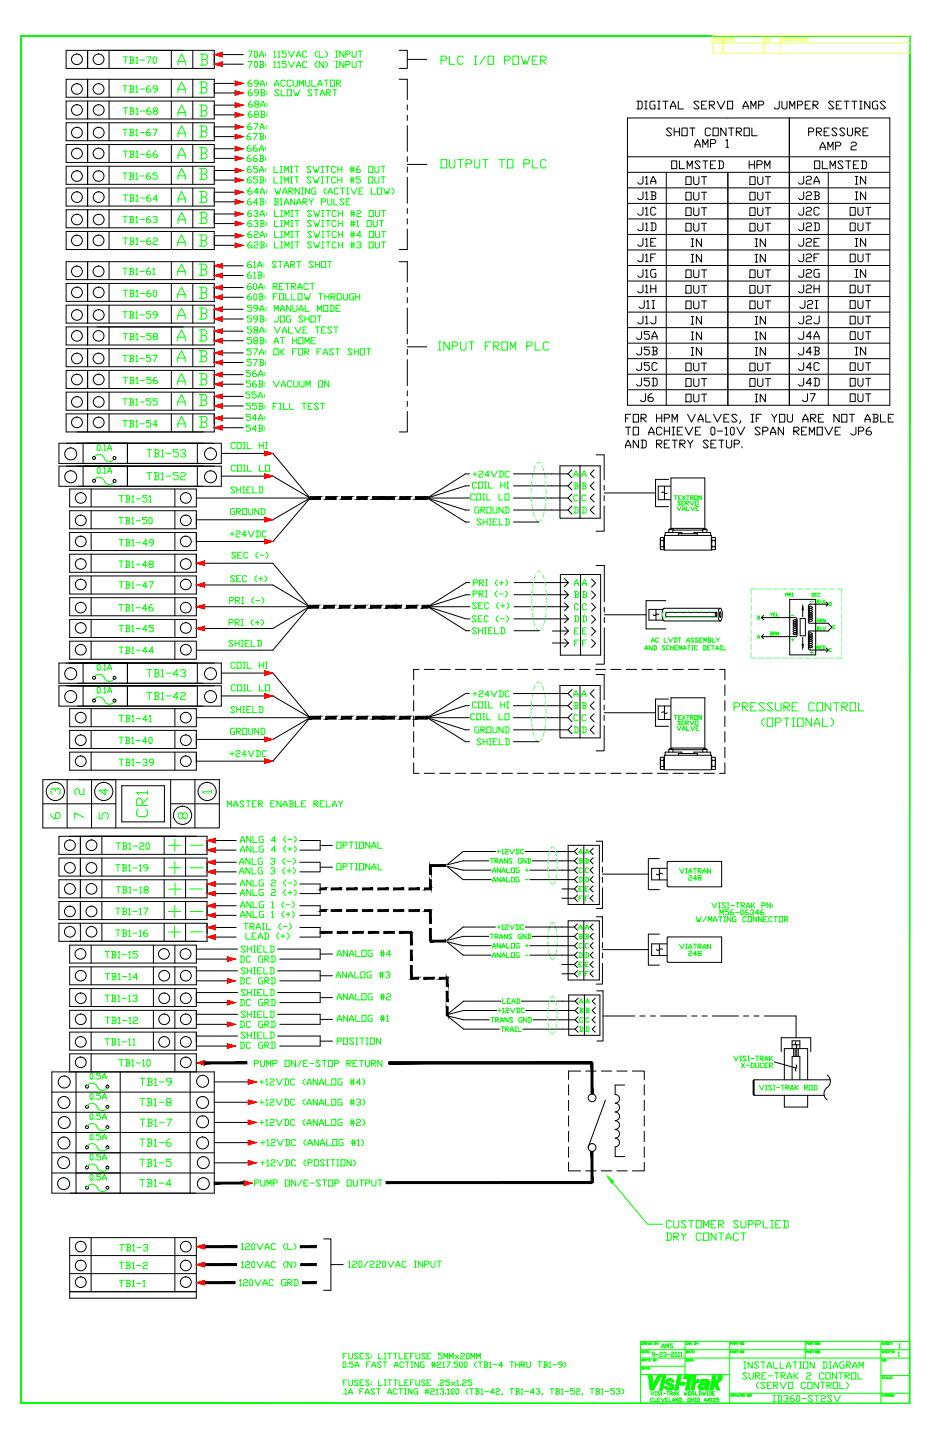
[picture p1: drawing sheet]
<svg xmlns="http://www.w3.org/2000/svg" width="279mm" height="432mm" viewBox="0 0 279 432" stroke-linecap="round" stroke-linejoin="round" font-family="sans-serif">
<!-- layer: TITLE -->
<g fill="#0f0" stroke="#0f0" stroke-width=".3">
<path d="M6.3 10.7l266.3 .1zM6.3 10.7h266.5z"/>
<path d="M272.8 10.7l-.2 410zM272.8 10.7v410.2z"/>
<path d="M6.4 420.7l266.4 .2zM6.4 420.7l266.4 .2h-266.5z"/>
<path d="M6.4 10.8l-.1 410.1zM6.3 10.7v410.2z"/>
<path d="M216.3 412.9v.3zM216.2 412.9v.2zM216.3 412.7v.2zM216.2 412.7v.2zM216.1 412.5l.2 .2zM216.1 412.5l.1 .2zM215.9 412.5h.2zM215.9 412.5l.1 .1zM215.6 412.5h.3zM215.6 412.5h.3zM215.6 412.5l-.2 .2zM215.4 412.7l.3-.1zM215.4 412.7v.2zM215.5 412.7l-.1 .2zM215.4 412.9v.3zM215.5 412.9l-.1 .3zM215.4 413.2l.2 .1zM215.5 413.1l.1 .2zM215.6 413.3l.3 .1zM215.7 413.2l.2 .2zM215.9 413.3h.2zM215.9 413.3h.2zM216 413.2h.3zM216 413.2h.3z"/>
</g>
<!-- layer: 0 -->
<g fill="none" stroke="#0f0" stroke-width=".3">
<path d="M28.4 137a1.7 1.7 0 0 1 1.7-.7 1.7 1.7 0 0 1 1.3 1.4 1.63 1.63 0 0 0 2.7 0M29.1 133.6l.3-.3 .6 .3v1.2l-.3 .3-.6-.3zM30.6 134.8v.3M31.2 133.6l.2-.3v1.8M31.2 135.1h.5M32.3 135.1v-.6l.6-1.2 .6 1.2v.6M32.3 134.5h1.2M28.4 143.8a1.7 1.7 0 0 1 1.7-.6 1.7 1.7 0 0 1 1.3 1.3 1.63 1.63 0 0 0 2.7 .1M29.1 140.5l.3-.3 .6 .3v1.1l-.3 .3-.6-.3zM30.6 141.6v.3M31.2 140.5l.2-.3v1.7M31.2 141.9h.5"/>
<path d="M32.3 141.9v-.6l.6-1.1 .6 1.1v.6M32.3 141.3h1.2M29.1 199.5l.3-.3 .6 .3v1.2l-.3 .2-.6-.2zM31.2 199.5l.2-.3v1.7M28.4 202.9a1.7 1.7 0 0 1 1.7-.7 1.7 1.7 0 0 1 1.3 1.4 1.63 1.63 0 0 0 2.7 0M28.4 209.7a1.7 1.7 0 0 1 1.7-.7 1.7 1.7 0 0 1 1.3 1.4 1.63 1.63 0 0 0 2.7 .1M29.1 206.4l.3-.3 .6 .3v1.1l-.3 .3-.6-.3zM30.6 200.7v.2M30.6 207.5v.3M31.2 206.4l.2-.3v1.7M31.2 200.9h.5M31.2 207.8h.5"/>
<path d="M32.3 200.9v-.5l.6-1.2 .6 1.2v.5M32.3 207.8v-.6l.6-1.1 .6 1.1v.6M32.3 200.4h1.2M32.3 207.2h1.2M26.2 337.6a1.7 1.7 0 0 1 1.8-.7 1.7 1.7 0 0 1 1.3 1.4 1.63 1.63 0 0 0 2.7 .1M26.2 331.5a1.7 1.7 0 0 1 1.8-.6 1.7 1.7 0 0 1 1.3 1.4 1.63 1.63 0 0 0 2.7 0M26.2 325.5a1.7 1.7 0 0 1 1.8-.7 1.7 1.7 0 0 1 1.3 1.4 1.63 1.63 0 0 0 2.7 .1M27 328.2l.3-.3 .6 .3v1.1l-.3 .3-.6-.3zM27 334.2l.3-.2 .6 .2v1.2l-.3 .3-.6-.3zM27 322.1l.3-.3 .6 .3v1.2l-.3 .3-.6-.3zM28.5 323.3v.3M28.5 329.3v.3"/>
<path d="M28.5 335.4v.3M30.2 327.9h-1.2v.6h.9l.3 .3v.5l-.3 .3h-.6l-.3-.3M30.2 334h-1.2v.5h.9l.3 .3v.6l-.3 .3h-.6l-.3-.3M30.2 321.8h-1.2v.6h.9l.3 .3v.6l-.3 .3h-.6l-.3-.3M30.7 329.6v-.6l.6-1.1 .6 1.1v.6M30.7 335.7v-.6l.6-1.1 .6 1.1v.6M30.7 323.6v-.6l.6-1.2 .6 1.2v.6M30.7 329h1.2M30.7 335.1h1.2M30.7 323h1.2M26.2 349.7a1.7 1.7 0 0 1 1.8-.6 1.7 1.7 0 0 1 1.3 1.4 1.63 1.63 0 0 0 2.7 0M26.2 355.8a1.7 1.7 0 0 1 1.8-.7 1.7 1.7 0 0 1 1.3 1.4 1.63 1.63 0 0 0 2.7 .1"/>
<path d="M26.2 343.6a1.7 1.7 0 0 1 1.8-.6 1.7 1.7 0 0 1 1.3 1.4 1.63 1.63 0 0 0 2.7 0M27 352.5l.3-.3 .6 .3v1.1l-.3 .3-.6-.3zM27 340.3l.3-.3 .6 .3v1.2l-.3 .2-.6-.2zM27.3 346.1l.6 .3v1.1l-.3 .3-.6-.3v-1.1zM28.5 341.5v.2M28.5 347.5v.3M28.5 353.6v.3M30.2 352.2h-1.2v.5h.9l.3 .3v.6l-.3 .3h-.6l-.3-.3M30.2 340h-1.2v.6h.9l.3 .3v.6l-.3 .2h-.6l-.3-.2M30.2 346.1h-1.2v.6h.9l.3 .2v.6l-.3 .3h-.6l-.3-.3M30.7 353.9v-.6l.6-1.1 .6 1.1v.6M30.7 341.7v-.5l.6-1.2 .6 1.2v.5"/>
<path d="M30.7 347.8v-.6l.6-1.1 .6 1.1v.6M30.7 353.3h1.2M30.7 341.2h1.2M30.7 347.2h1.2M183.6 354.5l10.6 12.6h4.4M199.7 369.7h1.2l.3 .4v1.5l-.3 .3h-1.2M200.1 369.7v2.2M201.2 366.3l-.3-.3h-.8l-.4 .3v1.6l.4 .3h.8l.3-.3M202 366v1.9l.4 .3h.7l.4-.3v-1.9M202 370.8h1.1l.4-.4v-.3l-.4-.4h-1.1v2.2M202.4 370.8l1.1 1.1M204.2 369.7l.7 1.1v1.1"/>
<path d="M205.7 366.3l-.4-.3h-.7l-.4 .3 1.5 1.6-.4 .3h-.7l-.4-.3M205.7 369.7l-.8 1.1M206.5 366h1.5M207.2 366v2.2M208.7 366h1.5v2.2h-1.5zM210.2 370.1l-.4-.4h-.7l-.4 .4v1.5l.4 .3h.7l.4-.3M210.9 368.2v-2.2l.8 1.5 .7-1.5v2.2M210.9 369.7h1.5v2.2h-1.5zM213.2 367.1h.7M214.6 366h-1.4v2.2h1.4M214.6 369.7v2.2l-1.4-2.2v2.2M215.4 367.1h1.1l.4-.4v-.4l-.4-.3h-1.1v2.2"/>
<path d="M215.4 369.7h1.5M215.8 367.1l1.1 1.1M216.2 369.7v2.2M217.6 371.9v-.7l.8-1.5 .7 1.5v.7M217.6 371.2h1.5M221.4 366.3l-.4-.3h-.8l-.3 .3 1.5 1.6-.4 .3h-.8l-.3-.3M221.4 370.1l-.4-.4h-.8l-.3 .4v1.5l.3 .3h.8l.4-.3M222.1 366v1.9l.4 .3h.7l.4-.3v-1.9M222.1 369.7h1.5M222.9 369.7v2.2M224.3 367.1h1.2l.4-.4v-.4l-.4-.3h-1.2v2.2M226.6 367.1h1.1l.4-.4v-.4l-.4-.3h-1.1v2.2"/>
<path d="M228.8 366v2.2h1.5M231.1 366h.7M231.1 368.2h.7M231.5 366v2.2M232.6 367.1h.7M234 366h-1.4v2.2h1.4M234.8 366h1.1l.4 .3v1.6l-.4 .3h-1.1M235.2 366v2.2M272.8 402.2v18.7h-80.8"/>
</g>
<!-- layer: TITLE -->
<g fill="none" stroke="#0f0" stroke-width=".3">
<path d="M192 412.2h26.8M192 404.7h80.8M192 407.2h80.8M192 409.7h13.4M192.3 410l.5 .1v.4l-.5 .1M192.3 408.2l.2-.7 .3 .7M192.3 402.6l.5 .1v.4l-.5 .1M192.3 405l.5 .2v.3l-.5 .2M192.3 408h.5M192.4 402.6v.6M192.4 405v.7M192.4 410v.6"/>
<path d="M193 410.6l.2-.6 .2 .6M193 407.8l.4-.2-.4-.1v.7M193 402.9l.4-.2-.4-.1v.6M193 405.7l.2-.7 .2 .7M193 410.4h.4M193 405.5h.4M193.1 402.9l.3 .3M193.6 407.8h.3l.1-.2-.4-.1v.7M193.6 403.2l.2-.6 .2 .6M193.6 410h.4M193.6 403h.4M193.6 405h.4"/>
<path d="M193.8 405v.7M193.8 410v.6M194.2 402.6l.2 .6 .1-.3 .1 .3 .2-.6M194.2 410.3h.2M194.2 405.4h.2M194.3 407.5l-.1 .2M194.5 407.5l.4 .1-.1 .6h-.3M194.6 412.5l-.1 .1M194.6 410h-.4v.6h.4M194.6 405h-.4v.7h.4M194.6 407.5v.7M194.7 412.5l-.2 .2"/>
<path d="M194.8 412.5l-.3 .3M194.8 405.2v.2M194.8 405.5h.1M194.8 410.2v.1M194.8 410.4v.1M194.9 412.5l-.4 .4M195 412.5l-.5 .4M195.1 412.5l-.6 .6M195.3 412.5l-.7 .7M195.4 412.5h-.9l.5 4.3h.9M195.4 412.5l.3 2.8 1.5-2.8h1.1M195.4 402.6v.6l-.4-.6v.6"/>
<path d="M195.4 412.5l-.8 .9M195.5 412.6l-.9 .9M195.5 412.7l-.9 .8M195.5 412.8l-.9 .9M195.5 412.9l-.9 .9M195.5 413l-.9 .8M195.5 413.1l-.8 .9M195.5 413.2l-.8 .9M195.5 413.4l-.8 .9M195.5 413.5l-.8 .8M195.6 413.6l-.9 .8M195.6 413.7l-.9 .9"/>
<path d="M195.6 413.8l-.9 .8M195.6 413.9l-.9 .8M195.6 414l-.9 .9M195.6 414.1l-.9 .8M195.6 414.2l-.9 .8M195.6 414.3l-.8 .8M195.6 414.4l-.8 .8M195.6 414.5l-.8 .8M195.6 414.6l-.8 .8M195.6 414.7l-.8 .8M195.6 414.8l-.8 .8M195.6 414.9l-.8 .8"/>
<path d="M195.6 415l-.7 .8M195.7 415.1l-.8 .8M195.7 415.2l-.8 .8M195.8 407.5l.3 .1v.2M195.8 407.8l.3 .2-.3 .2M195.8 407.5v.7M196 416.7l-.1 .1M196.1 416.5l-.3 .3M196.2 416.2l-.5 .6M196.3 402.6l.4 .1-.1 .2M196.4 407.5l.2 .7M196.4 402.9l.3 .2-.4 .1"/>
<path d="M196.4 416l-.8 .8M196.4 402.6v.6M196.5 415.7l-1 1.1M196.6 415.5l-1.3 1.3M196.7 415.3l-1.5 1.5M196.8 407.5l-.2 .3M196.9 415l-1.8 1.8M196.9 402.6l.2 .6M197 407.7v.1M197 408h.1M197.1 414.6l-2.1 2.2M197.2 414.3l-2.2 2.3"/>
<path d="M197.3 402.6l-.2 .3M197.3 412.5l-.2 .2M197.4 414l-2.5 2.5M197.5 412.5l-.5 .4M197.5 413.8l-2.6 2.6M197.5 402.7v.2M197.5 403v.1M197.5 412.5l-.6 .7M197.6 413.6l-2.7 2.7M197.7 412.5l-1 .9M197.8 413.3l-2.9 2.9M197.8 412.5l-1.2 1.2"/>
<path d="M197.9 412.5l-1.4 1.4M197.9 413.1l-3 3M198 412.5l-1.7 1.6M198 412.9l-2.2 2.2M198.1 412.5l-1.9 1.9M198.2 412.6l-2.3 2.3M198.2 412.5l-2.1 2.1M198.2 414.8l1.1-1.1-.7 3.1M198.3 412.5l-2.4 4.3M198.4 413.7h.9h-.8M198.5 413.7l-.7 3.1M198.5 413.7v.1"/>
<path d="M198.6 413.7l-.2 .2M198.6 416.8h-.8h.8M198.6 416.6l-.1 .2M198.7 416.5l-.3 .3M198.7 413.7l-.3 .3M198.7 416.4l-.4 .4M198.8 416.1l-.7 .7M198.8 413.7l-.5 .5M198.8 416l-.8 .8M198.9 412.5l-.2 .2M198.9 415.8l-1 1M198.9 415.5l-1.1 1.2"/>
<path d="M198.9 413.7l-.6 .6M198.9 415.4l-1 1.1M199 412.5l-.3 .3M199 415.1l-1.1 1.1M199 415.2l-1.1 1.1M199 414.9l-1 1.1M199.1 413.7l-.8 .8M199.1 414.8l-1.1 1.1M199.1 412.5l-.5 .4M199.1 414.5l-1.1 1.1M199.1 414.7l-1.1 1M199.2 413.7l-.9 .9"/>
<path d="M199.2 414.4l-1.1 1M199.2 412.5l-.6 .6M199.2 414.3l-1.1 1M199.2 414l-1 1M199.2 414.1l-1.1 1.1M199.3 413.8l-1.1 1.1M199.3 412.5l-.7 .7M199.4 415.7l-.1 .1M199.4 416.1l.5 .5 .7 .2M199.4 412.5l-.8 .8M199.4 413.1l-.2 .2M199.4 413.2v.1"/>
<path d="M199.4 412.9l-.4 .4M199.4 413l-.2 .3M199.4 415.7l-.1 .2M199.5 412.6l-.7 .7M199.5 412.7l-.6 .6M199.5 412.5h-.8l-.1 .8h.8M199.5 412.5l-.8 .8M199.5 412.5l-.1 .8M199.6 415.7l-.3 .3M199.7 415.7l-.3 .3M199.7 416.4l.3-.3-.3 .4M199.8 415.7l-.4 .4"/>
<path d="M199.9 415.7l-.5 .5M199.9 416.6l.4-.4h.5l-.5 .6M200 415.8l-.7-.1 .1 .4M200 415.8l-.5 .4M200 415.9l-.5 .4M200 416l-.4 .4M200 415.8l.3 .4M200 413.7l-.3 .5 .1 .6 1.2 .7M200 415.1l.4-.5 1.1 .5a.89 .89 0 0 1 .4 1.1 .89 .89 0 0 1-1 .6M200 413.7a1.33 1.33 0 0 1 1.9 .3M200.1 416.2l-.3 .3M200.2 414.4l-.5 .4"/>
<path d="M200.2 414.5l-.4 .4M200.2 416.2l-.4 .3M200.2 413.6l-.5 .4M200.3 414.6l-.4 .4M200.3 414.6l-.3 .4M200.4 413.5l-.7 .7M200.4 416.2l-.4 .4M200.5 416.2l-.5 .5M200.5 413.5l-.8 .8M200.5 414.7l-.4 .4 .4-.4M200.5 416.8h.4M200.6 416.2l-.5 .5"/>
<path d="M200.6 413.5l-.9 .9M200.6 414.8l-.4 .4M200.7 414.8l-.4 .4M200.7 416.2l-.5 .5M200.8 413.4l-1.1 1.1M200.8 414.8l-.4 .4M200.9 413.4l-1.2 1.2 .5-.3M200.9 414.9l-.4 .4M201 413.5l-.6 .5M201 414l.4 .3 .5-.3-.5 .3 .6 .1M201 415.5l.2 .4-.4 .3M201 414.9l-.4 .5"/>
<path d="M201.1 413.5l-.6 .5M201.1 415l-.4 .4M201.2 415l-.4 .4M201.2 413.5l-.6 .5M201.3 414.1l.3-.3-.3 .4M201.3 415l-.5 .4M201.3 413.5l-.5 .5M201.3 415.1l-.4 .4M201.4 413.6l-.4 .4-.8 .1v.3l.2 .2M201.4 415.1l-.4 .4M201.5 413.6l-.4 .4M201.5 415.1l-.4 .5 .5-.4"/>
<path d="M201.5 413.7l-.4 .3 .5-.3M201.7 415.3l-.5 .4M201.7 415.3l-.5 .5M201.8 413.8l-.4 .5M201.8 415.4l-.6 .6M201.8 416.4l-.2 .1M201.8 415.4l-1.4 1.4M201.9 415.5l-1.3 1.3M201.9 414l-.3 .4M201.9 415.6l-1.2 1.2M201.9 415.7l-1.1 1.1M201.9 416.1l-.5 .6"/>
<path d="M201.9 414l.1 .3M201.9 414.1l-.2 .3M201.9 414.2l-.1 .2M201.9 415.8l-1 1M201.9 415.9l-.8 .9M201.9 416l-.7 .7M202 414.3l-.1 .1M202.4 416.8l.6-3.1-.6 3.1M203.1 413.7l-.1 .1M203.2 413.3h.8M203.2 416.8h-.8h.8M203.2 413.7l-.2 .2"/>
<path d="M203.3 416.5l-.3 .3M203.3 416.7l-.2 .1M203.3 416.4l-.4 .4M203.3 412.5h.9M203.3 413.7l-.3 .4M203.3 416.2l-.5 .6M203.3 412.5l-.1 .8M203.4 412.5h-.1M203.4 416l-.8 .8M203.4 416.1l-.7 .7M203.4 413.7l-.4 .5M203.4 415.8l-.9 1"/>
<path d="M203.5 412.5l-.2 .2M203.5 415.7l-1.1 1.1M203.5 415.4l-1 1.1M203.5 415.5l-1.1 1.1M203.6 413.7l-.7 .6M203.6 415.2l-1.1 1.1M203.6 412.5l-.3 .3M203.6 415.1l-1.1 1.1M203.6 413.7l-.7 .8M203.6 414.8l-1 1.1M203.6 415l-1.1 1M203.7 414.7l-1.1 1.1"/>
<path d="M203.7 412.5l-.5 .4M203.7 414.6l-1.1 1M203.8 413.7l-.9 .9M203.8 414.3l-1.1 1.1M203.8 414.4l-1.1 1.1M203.8 412.5l-.6 .6M203.8 414.1l-1.1 1.1M203.8 413.8l-1 1.1M203.8 414l-1.1 1.1M203.9 413.7h-.9h.9M203.9 413.7l-1.1 1.1M203.9 413.7l-.7 3.1"/>
<path d="M203.9 412.5l-.7 .7M204 413.3h.1M204 412.5l-.8 .8M204 413.1l-.2 .2M204.1 413l-.3 .3M204.1 412.7l-.6 .6M204.1 412.9l-.5 .4M204.1 412.5l-.8 .8M204.1 412.6l-.7 .7M204.2 414.5h.1M204.2 414.5h1.2l-.2 .8h-1.2zM204.2 412.5l-.2 .8"/>
<path d="M204.3 414.5l-.2 .2M204.4 414.5l-.3 .3M204.5 414.5l-.4 .5M204.7 414.5l-.7 .6M204.7 414.5l-.7 .7M204.9 414.5l-.8 .8M204.9 414.5l-.7 .8M205.1 414.5l-.8 .8M205.2 415.3h.1M205.2 414.5l-.8 .8M205.2 412.5h.1M205.2 415.1l-.1 .2"/>
<path d="M205.3 414.5l-.8 .8M205.3 414.9l-.4 .4M205.3 414.7l-.6 .6M205.4 402.2v10M205.4 412.5l-.2 .2M205.4 414.6l-.8 .7M205.5 412.5l-.4 .3M205.6 412.5l-.5 .4M205.7 405l.4 .2-.1 .5h-.3M205.7 407.5l.4 .1-.1 .6h-.3M205.7 412.5l-.7 .6M205.8 412.5l-.8 .7 .9-.7"/>
<path d="M205.8 405v.7M205.8 407.5v.7M206 412.5l-.8 .8M206.1 402.7h-.4v.4h.4M206.1 412.5l-.8 .8M206.2 412.5l-.8 .8M206.3 405.7l.2-.7 .2 .7M206.3 405.5h.4M206.3 402.6v.6M206.3 402.9h.4M206.3 407.5h.2M206.3 408.2h.2"/>
<path d="M206.3 412.5l-.8 .8M206.4 412.5l-.8 .8M206.4 407.5v.7M206.5 416.7l-.1 .1M206.6 412.5l-.9 .8M206.6 416.4l-.4 .4M206.6 416.5l-.3 .3M206.6 416.2l-.5 .6M206.6 416l-.7 .8M206.6 416.1l-.6 .7M206.7 412.5l-.9 .8M206.7 415.9l-.9 .9"/>
<path d="M206.7 415.7l-1 1.1M206.7 402.6v.6M206.8 412.5l-.9 .8M206.8 415.4l-1.2 1.2M206.8 415.6l-1.3 1.2M206.8 415.3l-1.2 1.2M206.9 415l-1.2 1.2M206.9 415.1l-1.3 1.3M206.9 412.5l-.8 .8M206.9 414.9l-1.2 1.2M206.9 414.6l-1.1 1.2M206.9 414.7l-1.2 1.3"/>
<path d="M206.9 405h.5M206.9 402.6v.6M207 412.5l-.8 .8M207 414.5l-1.2 1.2M207 414.2l-1.2 1.2M207 414.3l-1.2 1.2M207 402.9l.4 .3M207.1 414l-1.3 1.3M207.1 412.5l-.8 .8M207.1 413.8l-1.2 1.2M207.1 413.9l-1.2 1.2M207.2 407.6h-.5l.5 .4h-.5"/>
<path d="M207.2 413.6l-1.3 1.3M207.2 405v.7M207.2 413.4l-1.2 1.2M207.2 413.5l-1.2 1.2M207.2 412.5l-1 1M207.3 412.5l-1.1 1.1M207.4 402.6l-.5 .3M207.4 407.5v.7M207.4 407.8l.3 .4M207.5 412.5l-1.4 1.4M207.6 405.4h.1M207.7 412.5l-1.6 1.5"/>
<path d="M207.7 407.5l-.3 .3M207.8 412.5l-1.7 1.6M207.8 413.7v.1M207.9 412.5l-1.8 1.8M208 405h-.4v.7h.4M208 413.7l-.3 .2M208 407.7v.1M208 408h.1M208 412.5l-1.9 1.9M208 416.7v.1M208 413.7l-.3 .3M208 416.6l-.1 .2"/>
<path d="M208.1 412.5l-.8 .8M208.1 416.3l-.5 .5M208.1 416.5l-.4 .3M208.1 416.2l-.6 .6M208.2 402.6h.3v.3M208.2 413.7l-.5 .5M208.2 415.9l-.9 .9M208.2 416l-.8 .8M208.2 405.2v.2M208.2 405.5h.1M208.2 412.5l-.8 .8M208.3 413.7l-.6 .6"/>
<path d="M208.3 415.6l-1.1 1.2M208.3 402.9l.3 .2-.4 .1M208.3 415.4l-1.1 1.1M208.3 402.6v.6M208.3 412.5l-.8 .8M208.3 415.2l-1 1M208.4 413.7l-.7 .8M208.4 412.5l-.8 .8M208.4 413.2v.1M208.4 415l-1.1 1.1M208.4 413.3h-1.2l-.7 3.5h-1M208.5 413.1l-.2 .2"/>
<path d="M208.5 412.8l-.5 .5M208.5 412.9l-.4 .4M208.5 413.7l-.9 .9M208.5 412.5l-.8 .8M208.5 412.7l-.6 .6M208.6 412.5h-3.4l-.2 .8h1.3l-.8 3.5M208.6 412.5l-.8 .8M208.6 413.7l-1 1M208.6 413.8l-1 1.1M208.6 414l-1.1 1M208.6 412.5l-.2 .8M208.6 414l-1.1 1.1"/>
<path d="M208.8 402.6l.2 .6M208.9 413.8l-1.5 1.5M209.2 413.8l-1.8 1.8M209.2 402.6l-.2 .3M209.4 414.5l.1-.8-.9 .4v-.4h-.8l-.6 3.1h.8M209.4 413.8l-2 1.9M209.4 414.5a.91 .91 0 0 0-1.1 .8l-.3 1.5M209.4 414.3l-.2 .3M209.4 414.1l-.5 .5M209.4 414.2l-.3 .4M209.4 402.7v.2M209.4 403v.1"/>
<path d="M209.5 413.7l-2.1 2.2M209.5 413.9l-.7 .8M209.5 413.8l-2.2 2.2M209.7 415.1l-.2 .3M209.9 414.6h.8M209.9 415.1l-.5 .5M209.9 414.3v.3M210.1 415l-.8 .7M210.2 415a.91 .91 0 0 0-.9 1.1 .91 .91 0 0 0 1.3 .6M210.2 415l-.9 .9M210.2 413.8l-.2 .2M210.2 415.7l-.7 .8"/>
<path d="M210.3 415.5l-.9 .9M210.3 415.8l-.7 .7M210.3 415.9l-.7 .6M210.3 415l-1 1M210.3 416l-.7 .6M210.4 416l-.7 .7M210.4 416.1l-.6 .6 .7-.6M210.5 414.9l-1.2 1.2M210.5 413.7l-.6 .6M210.6 414.9l-1.2 1.3M210.6 416.2l-.7 .6M210.6 413.7l-.7 .7"/>
<path d="M210.7 416.2l-.7 .6M210.7 414.5l-.1 .1M210.7 414.9l-1.3 1.3M210.7 415.3a.44 .44 0 0 0-.4 .5 .44 .44 0 0 0 .6 .3M210.7 413.7l-.8 .9M210.7 416.2l-.5 .6M210.8 413.7h1M210.8 413.6l-.5 .2-.4 .5M210.9 413.7l-1 .9M210.9 414.9l-1.5 1.4M211 413.7l-.9 .9M211 414.9l-.5 .4"/>
<path d="M211.1 413.7l-.9 .9M211.1 414.8l-.4 .5h1.1M211.1 416l-.7 .8M211.2 413.7l-.9 .9M211.3 414.8l-.5 .5M211.3 413.7l-.9 .9M211.4 414.8l-.5 .5M211.4 413.7l-.9 .9M211.5 413.7l-.5 .4M211.5 414.7l-.5 .6M211.6 414.1l.3 .1-.1 .5-1.7 .3M211.6 413.7l-.4 .4"/>
<path d="M211.7 413.7l-.4 .4M211.8 413.6l.7 .3 .2 .7M211.8 415.3l-1.6 1.5M211.9 413.7l-.5 .4M211.9 413.7l-.4 .4M212 413.7l-.4 .4-.7 .1-.2 .4M212.1 413.7l-.4 .5M212.2 413.8l-.4 .4M212.3 413.8l-.5 .5M212.3 416.5l-.3 .3M212.3 416.7l-.2 .1M212.3 413.8l-.4 .5"/>
<path d="M212.3 416.4l-.4 .4M212.4 416.1l-.7 .7M212.4 416.2l-.6 .6M212.4 413.9l-.5 .5M212.4 416l-.8 .8M212.4 414l-.5 .5M212.4 415.7l-1 1.1M212.4 415.8l-.9 1M212.5 414l-1.4 1.3M212.5 415.5l-1.1 1.1M212.5 414.1l-1.2 1.2M212.5 415.3l-1 1"/>
<path d="M212.5 415.4l-1 1.1M212.6 415.1l-1.2 1.1M212.6 414.2l-1 1.1M212.6 414.9l-1.6 1.6M212.6 415l-1.4 1.4M212.7 414.3l-1.1 1M212.7 414.4l-.9 .9M212.7 414.5l-1 1M212.7 414.6l-2.2 2.1 1-.5-.1 .6M212.7 414.7l-2 1.9M212.7 414.7l-.5 2.1h-.8M213.7 416.6l-.1 .2"/>
<path d="M213.8 412.5l-.9 4.3h.8l.2-1 .4-.4 .6 1.4M213.8 412.5h.8M213.8 416.5l-.3 .3M213.8 412.5h.1M213.8 416.3l-.5 .5M213.8 416.2l-.6 .6M213.9 415.9l-.9 .9M213.9 412.5l-.2 .2M214 412.5l-.3 .3M214.1 412.5l-.4 .4M214.2 414.4l-1.1 1M214.2 414.5l-1.1 1.1"/>
<path d="M214.2 414.3l-1 1M214.3 412.5l-.7 .6M214.3 414l-1.1 1M214.3 414.1l-1.1 1M214.3 413.8l-1.1 1.1M214.3 412.5l-.7 .7M214.3 413.7l-1 1.1M214.4 413.4l-1.1 1.1M214.4 413.5l-1.1 1.1M214.4 413.3l-1 1M214.5 412.5l-.9 .9M214.5 413l-1.1 1"/>
<path d="M214.5 413.2l-1.1 1M214.5 412.9l-1 1M214.5 414.3l-1.4 1.4M214.6 412.5l-1.1 1.1M214.6 412.7l-1.1 1.1M214.6 412.5l-.5 2.1 1.1-.9h1.1l-1.4 1.2 .8 1.9h-.8M215 415l-.6 .6M215 415.1l-.6 .6M215.1 415.2l-.6 .6M215.1 415.3l-.6 .6M215.2 415.4l-.6 .6M215.2 415.5l-.6 .6"/>
<path d="M215.2 413.7l-2.2 2.2M215.2 415.6l-.6 .6 .6-.5M215.3 415.7l-.6 .6M215.3 415.8l-.6 .6M215.4 413.7l-2.4 2.3M215.4 415.9l-.6 .6M215.4 416l-.6 .5M215.4 416l-.6 .6M215.4 413.7l-2.4 2.4M215.4 416.1l-.5 .6M215.5 416.2l-.6 .6M215.5 416.2l-.5 .6"/>
<path d="M215.5 416.3l-.4 .5M215.6 413.7l-2.6 2.6M215.6 416.4l-.4 .4M215.6 416.5l-.3 .3M215.7 416.5l-.3 .3M215.7 416.6l-.2 .2M215.7 416.7v.1M215.7 413.1v-.4l.3 .1-.3 .1 .3 .2M215.8 413.7l-2.9 2.8M215.9 413.7l-3 3M216 413.7l-3.1 3.1M216.1 413.7l-1.8 1.8"/>
<path d="M216.3 413.7l-.6 .4M218.8 402.2v18.7M218.8 417.8h54M219 418.1l.5 .1v.4l-.5 .1M219 405.4l.5-.2-.5-.2v.7M219 402.9l.5-.2-.5-.1v.6M219.1 418.1v.6M219.7 418.4h.3v-.3h-.3v.6M219.7 405.7l.2-.7 .2 .7M219.7 403.2l.2-.6 .2 .6M219.7 403h.4M219.7 405.5h.4"/>
<path d="M219.8 418.4l.3 .3M220.3 418.7l.2-.6 .2 .6M220.3 405.4h.3v-.4h-.3v.7M220.3 402.9h.3l.1-.2-.4-.1v.6M220.3 418.5h.4M220.4 405.4l.3 .3M220.4 402.9l.3 .3M220.9 418.1l.2 .6 .1-.3 .1 .3 .2-.6M220.9 405h.4M220.9 402.6h.4M221.1 402.6v.6M221.1 405v.7"/>
<path d="M221.8 418.1h.2M221.8 418.7h.2M221.8 418.1v.6M222.3 405v.7l-.5-.7v.7M222.3 402.6v.6l-.5-.6v.6M222.5 405h.4v.7h-.4zM222.5 402.6h.4v.6h-.4zM222.6 418.1v.6l-.5-.6v.6M223.1 402.7v.2M223.1 403v.1M223.1 405.2v.2M223.1 405.5h.1"/>
<path d="M223.2 418.1l-.4 .1v.4l.4 .1-.1-.3M224.4 418.1v.6l-.4-.6v.6M224.6 418.1h.5v.6h-.5zM225.3 418.3v.1M225.3 418.5v.1M241.4 402.2v5M241.7 405.4h.3v-.4h-.3v.7M241.7 402.9l.4-.2-.4-.1v.6M242.3 405.7l.2-.7 .3 .7M242.3 403.2l.2-.6 .3 .6M242.3 403h.5M242.3 405.5h.5"/>
<path d="M243 405.4l.4-.2-.4-.2v.7M243 402.9l.4-.2-.4-.1v.6M243 405.4l.4 .3M243 402.9l.4 .3M243.6 405h.4M243.6 402.6h.4M243.8 402.6v.6M243.8 405v.7M245 405v.7l-.5-.7v.7M245 402.6v.6l-.5-.6v.6M245.1 405h.4v.7h-.4zM245.1 402.6h.4v.6h-.4z"/>
<path d="M245.8 402.7v.2M245.8 403v.1M245.8 405.2v.2M245.8 405.5h.1M264.1 402.2v18.7M264.1 412.5h8.7M264.8 418.2h-.4v.4h.4M264.8 412.9h-.4l.3 .5-.3-.1M264.8 402.7h-.4l.4 .4h-.4M264.8 405.2h-.4l.3 .5-.3-.2M264.8 407.6h-.4l.3 .6-.3-.2M265 407.5h.4v.7h-.4z"/>
<path d="M265 402.6v.6M265 405v.7M265 418.1v.6M265 418.4h.4M265 405.4h.4M265 402.9h.4M265.4 412.9h-.4l.1 .5 .3-.1M265.4 402.6v.6M265.4 405v.7M265.4 418.1v.6M265.7 418.7l.2-.6 .2 .6M265.7 413.4l.2-.6 .2 .6"/>
<path d="M265.7 418.5h.4M265.7 413.2h.4M265.7 405.4h.2M265.7 402.9h.2M265.7 407.7v.1M265.7 408h.1M266.1 402.6h-.4v.6h.4M266.1 405h-.4v.7h.4M266.2 412.8v.6h.5M266.2 405.4h.3M266.2 402.9h.3M266.7 418.1v.6l-.5-.6v.6"/>
<path d="M266.7 402.6h-.5v.6h.5M266.7 405h-.5v.7h.5M266.9 413.1h.2M266.9 405h.4M266.9 402.6h.4M267.1 402.6v.6M267.1 405v.7M267.3 418.1l-.4 .1v.4l.4 .1-.1-.3M267.3 412.8h-.4v.6h.4M267.5 418.4h.2M267.5 402.7v.2M267.5 403v.1"/>
<path d="M267.5 413v.1M267.5 413.2v.1M267.9 418.1h-.4v.6h.4M267.9 405.2l-.3-.2 .3 .5h-.4M268.1 405.2v.2M268.1 405.5h.1M268.1 418.3v.1M268.1 418.5v.1M272.8 402.2h-80.8v18.7"/>
</g>
<!-- layer: 1 -->
<g fill="none" stroke="#0f0" stroke-width=".3">
<path d="M36.9 17h1.3M37.6 17v2M38.8 17h1l.3 .4-.3 .6M39.2 18h.6l.3 .7-.3 .3h-1M39.2 17v2M40.8 17.4l.3-.4v2M40.8 19h.6M42.1 18h1.3M44 17h1.3l-1 2M46.2 17h.4l.3 .4v1.3l-.3 .3h-.4l-.3-.3v-1.3zM53.4 19.5v-1.1l1.1-2.2 1.1 2.2v1.1M53.4 18.4h2.2"/>
<path d="M60 16.2h1.7l.5 .5v.6l-.5 .6M60.6 17.9h1.1l.5 .5v.6l-.5 .5h-1.7M60.6 16.2v3.3M74.4 15.3h1.2l-.9 1.9M74.4 18.4h1.2l-.9 1.9M76.3 15.6l.3-.3 .6 .3v1.2l-.4 .4-.5-.4zM76.3 18.7l.3-.3 .6 .3v1.3l-.4 .3-.5-.3zM77.8 17.2v-.7l.6-1.2 .6 1.2v.7M77.8 18.4h.9l.3 .3-.3 .7M77.8 16.5h1.2M78.1 19.4h.6l.3 .6-.3 .3h-.9M78.1 18.4v1.9"/>
<path d="M79.6 15.9v.3M79.6 16.5v.3M79.6 19v.4M79.6 19.7v.3M82.1 15.6l.3-.3v1.9M82.1 18.7l.3-.3v1.9M82.1 17.2h.6M83.3 15.6l.4-.3v1.9M83.3 18.7l.4-.3v1.9M83.3 17.2h.7M85.8 15.3h-1.2v.6h.9l.3 .3v.6l-.3 .4h-.6l-.3-.4M85.8 18.4h-1.2v.6h.9l.3 .4v.6l-.3 .3h-.6l-.3-.3"/>
<path d="M86.4 15.3l.9 1.9 1-1.9M86.4 18.4l.9 1.9 1-1.9M88.9 17.2v-.7l.6-1.2 .6 1.2v.7M88.9 16.5h1.2M88.9 19.7h1.2M92 15.6l-.3-.3h-.6l-.4 .3v1.2l.4 .4h.6l.3-.4M92 18.7l-.3-.3h-.6l-.4 .3v1.3l.4 .3h.6l.3-.3M95.1 15.3l-.6 .6v.6l.6 .7M95.1 18.4l-.6 .6v.7l.6 .6M95.7 15.3v1.9h1.2M96.9 18.4v1.9l-1.2-1.9v1.9M97.6 15.3l.5 .6v.6l-.5 .7"/>
<path d="M97.6 18.4l.5 .6v.7l-.5 .6M100.6 18.4h.6M100.6 17.2h.6M100.6 15.3h.6M100.9 15.3v1.9M100.9 18.4v1.9M103.1 15.3v1.9l-1.2-1.9v1.9M103.1 18.4v1.9l-1.2-1.9v1.9M103.7 16.2h.9l.3-.6-.3-.3h-.9v1.9M103.7 19.4h.9l.3-.7-.3-.3h-.9v1.9M105.6 15.3v1.5l.2 .4h.7l.3-.4v-1.5M105.6 18.4v1.6l.2 .3h.7l.3-.3v-1.6"/>
<path d="M107.4 18.4h1.2M107.4 15.3h1.2M108 15.3v1.9M108 18.4v1.9M132.2 18.1h1.3l.4-.5v-.4l-.4-.4h-1.3v2.5M134.7 16.8v2.5h1.7M138.9 17.2l-.5-.4h-.8l-.4 .4v1.7l.4 .4h.8l.5-.4M142.2 16.8h.8M142.2 19.3h.8M142.6 16.8v2.5M145.5 16.8l-1.7 2.5M146.3 16.8h1.7v2.5h-1.7z"/>
<path d="M151.3 18.1h1.2l.5-.5v-.4l-.5-.4h-1.2v2.5M153.8 16.8h1.6v2.5h-1.6zM156.3 16.8l.8 2.5 .4-1.2 .4 1.2 .9-2.5M159.6 18.1h.8M161.2 16.8h-1.6v2.5h1.6M162.1 18.1h1.2l.4-.5v-.4l-.4-.4h-1.2v2.5M162.5 18.1l1.2 1.2M36.8 38.8h1.3M36.8 25.7h1.3M36.9 32.3h1.3M37.5 25.7v2M37.5 38.8v1.9"/>
<path d="M37.6 32.3v2M38.7 38.8h1l.4 .3v.3l-.4 .3M38.7 25.7h1l.4 .4-.4 .6M38.9 32.3h.9l.3 .4-.3 .6M39.1 39.7h.6l.4 .7-.4 .3h-1M39.1 26.7h.6l.4 .6-.4 .4h-1M39.1 25.7v2M39.1 38.8v1.9M39.2 33.3h.6l.3 .6-.3 .4h-.9M39.2 32.3v2M40.7 39.1l.3-.3v1.9M40.7 26.1l.3-.4v2"/>
<path d="M40.7 27.7h.6M40.8 32.7l.3-.4v2M40.8 34.3h.7M42 39.7h1.3M42 26.7h1.3M42.1 33.3h1.3M44.9 38.8h-.4l-.6 .6v1l.4 .3h.6l.3-.3-.3-.7h-1M44.9 25.7h-.4l-.6 .7v.9l.4 .4h.6l.3-.4-.3-.6h-1M45 32.3h-.3l-.7 .7v.9l.3 .4h.7l.3-.4-.3-.6h-1M45.9 38.8h1.2l-.9 1.9M46.3 33.3l-.4-.3 .4-.7h.6l.3 .7-.3 .3h-.6l-.4 .6 .4 .4h.6l.3-.4-.3-.6M47.1 26.7h-.9l-.3-.3 .3-.7h.6l.3 .4v.9l-.6 .7h-.3"/>
<path d="M53.4 27.9v-1.1l1.1-2.2 1.1 2.2v1.1M53.4 34.8v-1.1l1.1-2.2 1.1 2.2v1.1M53.4 26.8h2.2M53.4 33.7h2.2M53.4 39.9h2.2M59.8 37.7h1.7l.5 .6v.5l-.5 .6M59.8 31.5h1.7l.5 .5v.6l-.5 .6M59.8 24.6h1.7l.5 .5v.6l-.5 .5M60.4 39.4h1.1l.5 .5v.6l-.5 .6h-1.7M60.4 33.2h1.1l.5 .5v.6l-.5 .5h-1.7M60.4 26.2h1.1l.5 .6v.6l-.5 .5h-1.7M60.4 24.6v3.3"/>
<path d="M60.4 31.5v3.3M60.4 37.7v3.4M75.2 37.1h-.3l-.6 .6v.9l.3 .3h.6l.3-.3-.3-.6h-.9M75.3 24h-.4l-.5 .6v1l.2 .3h.7l.3-.6-.3-.3h-.9M75.3 26.9h-.3l-.6 .6v.9l.3 .3h.6l.4-.3-.4-.6h-.9M75.3 33.3h-.3l-.6 .7v.9l.3 .3h.6l.4-.3-.4-.6h-.9M75.4 30.3h-.3l-.6 .6v.9l.3 .4h.6l.3-.4-.3-.6h-.9M76.1 37.1h1.3l-1 1.8M76.6 34.3l-.3-.3v-.4l.3-.3h.6l.3 .7-.3 .3h-.6l-.3 .6 .3 .3h.6l.3-.3-.3-.6M76.7 31.2l-.4-.3v-.3l.4-.3h.6l.3 .6-.3 .3h-.6l-.4 .6 .4 .4h.6l.3-.4-.3-.6M77.4 25h-.9l-.3-.7 .3-.3h.6l.3 .3v1l-.6 .6h-.3M77.5 27.8h-.9l-.3-.6 .3-.3h.6l.3 .3v.9l-.6 .6h-.3"/>
<path d="M77.9 38.9v-.6l.7-1.2 .6 1.2v.6M77.9 38.3h1.3M78 25.9v-.6l.7-1.3 .6 1.3v.6M78 25.3h1.3M78.1 26.9h1l.2 .3-.2 .6M78.1 33.3h1l.2 .3-.2 .7M78.2 32.2v-.7l.6-1.2 .6 1.2v.7M78.2 31.5h1.2M78.4 27.8h.7l.2 .6-.2 .3h-1M78.4 34.3h.7l.2 .6-.2 .3h-1M78.4 26.9v1.8M78.4 33.3v1.9"/>
<path d="M79.8 37.7v.3M79.8 38.3v.3M79.9 24.6v.4M79.9 25.3v.3M80 27.5v.3M80 28.1v.3M80 34v.3M80 34.6v.3M80.1 30.9v.3M80.1 31.5v.3M82.1 20.3h.6M82.4 25.9v-.6l.6-1.3 .6 1.3v.6"/>
<path d="M82.4 25.3h1.2M83.3 20.3h.7M83.7 27.2l-.3-.3h-.7l-.3 .3 1.3 1.2-.3 .3h-.7l-.3-.3M84.3 26.9v1.8h1.2M85.4 24.3l-.3-.3h-.6l-.3 .3v1.3l.3 .3h.6l.3-.3M86.1 26.9h1.3v1.8h-1.3zM87.3 24.3l-.3-.3h-.6l-.3 .3v1.3l.3 .3h.6l.3-.3M87.9 24v1.6l.3 .3h.6l.4-.3v-1.6M88 26.9l.6 1.8 .3-.9 .3 .9 .6-1.8M88.9 20.3v-.6l.6-1.3 .6 1.3v.6M89.8 25.9v-1.9l.6 1.3 .6-1.3v1.9M91.6 24v1.6l.3 .3h.7l.3-.3v-1.6"/>
<path d="M93.5 24v1.9h1.2M93.5 27.2l-.3-.3h-.6l-.3 .3 1.2 1.2-.3 .3h-.6l-.3-.3M94.2 26.9h1.2M94.8 26.9v1.8M95.3 25.9v-.6l.6-1.3 .6 1.3v.6M95.3 25.3h1.2M96 28.7v-.6l.6-1.2 .7 1.2v.6M96 28.1h1.3M97.2 24h1.2M97.8 24v1.9M97.8 27.8h1l.3-.6-.3-.3h-1v1.8M98.2 27.8l.9 .9"/>
<path d="M99 24h1.3v1.9h-1.3zM99.7 26.9h1.2M100.3 26.9v1.8M100.6 20.3h.6M100.9 25h.9l.3-.7-.3-.3h-.9v1.9M101.2 25l.9 .9M36.8 51.8h1.3M36.9 58.4h1.3M36.9 45.3h1.3M37.5 51.8v1.9M37.6 45.3v1.9M37.6 58.4v2"/>
<path d="M38.7 51.8h1l.4 .3v.4l-.4 .3M38.8 45.3h1l.3 .3v.3l-.3 .4M38.9 58.4h.9l.3 .3-.3 .7M39.1 52.8h.6l.4 .3v.4l-.4 .2h-1M39.1 51.8v1.9M39.2 59.4h.6l.3 .7-.3 .3h-.9M39.2 46.3h.6l.3 .3v.3l-.3 .3h-1M39.2 45.3v1.9M39.2 58.4v2M40.7 52.1l.3-.3v1.9M40.7 40.7h.6M40.7 53.7h.6"/>
<path d="M40.8 58.7l.3-.3v2M40.8 45.6l.3-.3v1.9M40.8 47.2h.6M42 52.8h1.3M42.1 46.3h1.3M42.1 59.4h1.3M44.9 51.8h-.4l-.6 .7v1l.4 .2h.6l.3-.2-.3-.7h-1M45 58.4h-.3l-.7 .7v1l.3 .3h.7l.3-.3v-.4l-.3-.3h-1M45 45.3h-.4l-.6 .6v1l.3 .3h.7l.3-.3-.3-.6h-1M46.9 45.3h-.3l-.7 .6v1l.3 .3h.7l.3-.3v-.3l-.3-.3h-1M47.1 51.8h-1.2v.7h.9l.3 .3v.7l-.3 .2h-.6l-.3-.2M47.2 59.7h-1.3l1-1.3v2"/>
<path d="M53.4 41.1v-1.2l1.1-2.2 1.1 2.2v1.2M53.4 47.6v-1.1l1.1-2.2 1.1 2.2v1.1M53.4 53.9v-1.2l1.1-2.2 1.1 2.2v1.2M53.4 52.7h2.2M53.4 46.5h2.2M53.4 59.7h2.2M59.8 57.4h1.7l.5 .6v.5l-.5 .6M59.8 50.5h1.7l.5 .6v.5l-.5 .6M59.8 44.3h1.7l.5 .5v.6l-.5 .5M60.4 59.1h1.1l.5 .6v.5l-.5 .6h-1.7M60.4 52.2h1.1l.5 .5v.6l-.5 .6h-1.7M60.4 45.9h1.1l.5 .6v.6l-.5 .5h-1.7"/>
<path d="M60.4 44.3v3.3M60.4 50.5v3.4M60.4 57.4v3.4M75 40h-.3l-.6 .7v.9l.3 .3h.6l.3-.3-.3-.6h-.9M75 46.6h-.3l-.6 .6v.9l.3 .3h.6l.3-.6-.3-.3h-.9M75 43.5h-.3l-.6 .6v.9l.3 .4h.6l.3-.7-.3-.3h-.9M75.1 59.6h-.3l-.6 .6v.9l.3 .4h.6l.3-.4-.3-.6h-.9M75.1 49.9h-.4l-.6 .6v.9l.3 .3h.7l.3-.3-.3-.6h-1M75.1 53h-.4l-.6 .7v.9l.3 .3h.7l.3-.6-.3-.3h-1M75.2 56.4h-.3l-.6 .6v.9l.3 .3h.6l.3-.3-.3-.6h-.9M75.9 40h1.2l-.9 1.9M76.8 46.6h-.2l-.6 .6v.9l.3 .3h.5l.4-.3-.4-.6h-.8"/>
<path d="M76.8 43.5h-.2l-.6 .6v.9l.3 .4h.5l.4-.4-.4-.6h-.8M77.2 49.9h-1.2v.6h.9l.3 .3v.6l-.3 .3h-.6l-.3-.3M77.2 53h-1.2v.7h.9l.3 .3v.6l-.3 .3h-.6l-.3-.3M77.4 57.6h-1.2l.9-1.2v1.8M77.8 40h.9l.3 .4-.3 .6M77.8 46.6h.9l.3 .2-.3 .7M77.8 45.4v-.7l.6-1.2 .6 1.2v.7M77.8 44.7h1.2M77.8 51.7v-.6l.7-1.2 .6 1.2v.6M77.8 53h1l.3 .3-.3 .7M77.8 51.1h1.3M77.9 59.6h.9l.3 .3-.3 .6"/>
<path d="M78 58.2v-.6l.6-1.2 .7 1.2v.6M78 57.6h1.3M78.1 41h.6l.3 .6-.3 .3h-.9M78.1 40v1.9M78.1 47.5h.6l.3 .6-.3 .3h-.9M78.1 46.6v1.8M78.2 54h.6l.3 .6-.3 .3h-1M78.2 53v1.9M78.2 59.6v1.9M79.6 40.7v.3M79.6 41.3v.3M79.6 44.1v.3"/>
<path d="M79.6 44.7v.3M79.6 47.2v.3M79.6 47.8v.3M79.7 50.5v.3M79.7 51.1v.3M79.7 53.7v.3M79.7 54.3v.3M79.9 57v.3M79.9 57.6v.3M82.1 49.9v1.8h1.3M82.1 53v1.9h1.3M82.2 59.6h.9l.3 .3-.3 .6"/>
<path d="M82.3 56.4l.6 1.8 .3-.9 .4 .9 .6-1.8M82.5 59.6v1.9M84 49.9h.6M84 51.7h.6M84 53h.6M84 54.9h.6M84 59.6h.6M84.3 49.9v1.8M84.3 53v1.9M84.3 59.6v1.9M84.8 58.2v-.6l.6-1.2 .6 1.2v.6M84.8 57.6h1.2"/>
<path d="M85.2 51.7v-1.8l.7 1.2 .6-1.2v1.8M85.2 54.9v-1.9l.7 1.3 .6-1.3v1.9M86.6 57.3h1l.3-.3v-.3l-.3-.3h-1v1.8M87 57.3l.9 .9M87.1 49.9h.6M87.1 51.7h.6M87.1 53h.6M87.1 54.9h.6M87.4 49.9v1.8M87.4 53v1.9M88.3 49.9h1.2M88.3 53h1.2"/>
<path d="M88.4 59.6v1.9l-1.3-1.9v1.9M89 49.9v1.8M89 53v1.9M89.7 56.4v1.8l-1.2-1.8v1.8M90.4 56.4h.5M90.4 58.2h.5M90.6 56.4v1.8M92.7 59.6l.6 .9v1M92.8 56.4v1.8l-1.2-1.8v1.8M93.3 50.2l-.4-.3h-.6l-.3 .3 1.3 1.2-.4 .3h-.6l-.3-.3M93.3 53.3l-.4-.3h-.6l-.3 .3 1.3 1.3-.4 .3h-.6l-.3-.3M93.9 49.9l.6 1.8 .3-.9 .3 .9 .6-1.8"/>
<path d="M93.9 53l.6 1.9 .3-.9 .3 .9 .6-1.9M93.9 59.6l-.6 .9M94.7 56.4h-1l-.3 .3v1.2l.3 .3h1v-.9h-.3M96.3 49.9h.7M96.3 51.7h.7M96.3 53h.7M96.3 54.9h.7M96.7 49.9v1.8M96.7 53v1.9M97.6 49.9h1.2M97.6 53h1.2M97.8 56.4l-.7 .6v.6l.7 .6"/>
<path d="M98.2 49.9v1.8M98.2 53v1.9M98.2 59.6v1.5l.3 .4h.7l.3-.4v-1.5M98.4 58.2v-.6l.6-1.2 .6 1.2v.6M98.4 57.6h1.2M100.1 59.6v1.9h1.2M100.6 50.2l-.3-.3h-.5l-.4 .3v1.2l.4 .3h.5l.3-.3M100.6 53.3l-.3-.3h-.5l-.4 .3v1.3l.4 .3h.5l.3-.3M101.3 49.9v1.8M101.3 53v1.9M101.3 50.8h1.2M101.3 54h1.2"/>
<path d="M101.4 56.7l-.3-.3h-.6l-.3 .3v1.2l.3 .3h.6l.3-.3M102.1 56.4h1.2M102.5 49.9v1.8M102.5 53v1.9M102.7 56.4v1.8M103.1 59.9l-.3-.3h-.6l-.3 .3 1.2 1.2-.3 .4h-.6l-.3-.4M103.9 56.4h.6M103.9 58.2h.6M104.2 56.4v1.8M105 51.1h1.2M105 50.5h1.2M105 54.3h1.2"/>
<path d="M105 53.7h1.2M105 59.6h-1.2v1.9h1.2M105.2 56.4l.9 1.8 .9-1.8M105.3 49.9v1.8M105.3 53v1.9M105.9 49.9v1.8M105.9 53v1.9M107.6 57.3h.7M107.8 49.9h-.3l-.7 .6v.9l.3 .3h.7l.2-.6-.2-.3h-1M108 53h-1.2v.7h1l.2 .3v.6l-.2 .3h-.7l-.3-.3M108.9 56.4h-1.3v1.8h1.3M110.5 49.9h1.3v1.8h-1.3z"/>
<path d="M110.5 53h1.3v1.9h-1.3zM111.3 56.4v1.8h1.3M112.4 49.9v1.5l.3 .3h.6l.3-.3v-1.5M112.4 53v1.6l.3 .3h.6l.3-.3v-1.6M113.2 56.4h1.2v1.8h-1.2zM114.2 49.9h1.3M114.2 53h1.3M114.9 49.9v1.8M114.9 53v1.9M115 56.4l.6 1.8 .4-.9 .3 .9 .6-1.8M117.5 56.4l.6 .6v.6l-.6 .6M132.2 47.9h1.7v2.5h-1.7z"/>
<path d="M134.7 47.9v2l.4 .5h.8l.5-.5v-2M137.2 47.9h1.7M138 47.9v2.5M139.7 49.1h1.2l.5-.4v-.4l-.5-.4h-1.2v2.5M142.2 47.9v2l.4 .5h.8l.4-.5v-2M144.7 47.9h1.6M145.5 47.9v2.5M149.6 47.9h1.7M150.5 47.9v2.5M152.1 47.9h1.7v2.5h-1.7zM157.1 49.1h1.2l.5-.4v-.4l-.5-.4h-1.2v2.5M159.6 47.9v2.5h1.6"/>
<path d="M163.7 48.3l-.4-.4h-.8l-.4 .4v1.6l.4 .5h.8l.4-.5M36.8 64.9h1.3M36.9 71.4h1.3M37.5 64.9v1.9M37.6 71.4v1.9M38.7 64.9h1l.4 .3v.3l-.4 .4M38.8 71.4h1l.3 .3-.3 .6M39.1 65.9h.6l.4 .3v.3l-.4 .3h-1M39.1 64.9v1.9M39.2 72.3h.6l.3 .7-.3 .3h-1M39.2 71.4v1.9M40.7 65.2l.3-.3v1.9"/>
<path d="M40.7 66.8h.6M40.8 71.7l.3-.3v1.9M40.8 73.3h.6M40.8 60.4h.7M42 65.9h1.3M42.1 72.3h1.3M44.9 64.9h-.4l-.6 .6v1l.4 .3h.6l.3-.3-.3-.6h-1M45 71.4h-.4l-.6 .6v1l.3 .3h.7l.3-.3-.3-.7h-1M45.9 65.2l.3-.3h.6l.3 .3v.3l-.6 .4M45.9 71.7l.3-.3h.7l.3 .3-.3 .6h-.7l-.3 .4v.6h1.3M46.8 65.9l.3 .3v.3l-.3 .3h-.6l-.3-.3M53.3 73.8v-1.1l1.1-2.3 1.1 2.3v1.1"/>
<path d="M53.3 72.7h2.2M53.4 60.8v-1.1l1.1-2.3 1.1 2.3v1.1M53.4 67v-1.1l1.1-2.2 1.1 2.2v1.1M53.4 65.9h2.2M59.7 79.2h1.7l.6 .5v.6l-.6 .6M59.7 70.4h1.7l.6 .6v.6l-.6 .5M59.8 63.7h1.7l.5 .5v.6l-.5 .5M60.3 72.1h1.1l.6 .6v.5l-.6 .6h-1.7M60.3 70.4v3.4M60.3 79.2v3.3M60.4 65.3h1.1l.5 .6v.5l-.5 .6h-1.7M60.4 63.7v3.3"/>
<path d="M75.1 78.4h-.3l-.6 .6v1l.3 .2h.6l.3-.2-.3-.7h-.9M75.2 72.5h-.3l-.6 .6v1l.3 .3h.6l.3-.3-.3-.6h-.9M75.2 66.1h-.3l-.6 .6v.9l.3 .3h.6l.3-.3-.3-.6h-.9M75.2 63.1h-.3l-.6 .6v.9l.3 .3h.6l.3-.3-.3-.6h-.9M75.2 69.4h-.3l-.6 .6v.9l.3 .3h.6l.3-.3-.3-.6h-.9M76 78.7l.3-.3v1.8M76.1 66.4l.3-.3h.6l.4 .3v.3l-.7 .3M76.1 72.8l.3-.3h.7l.3 .3-.3 .7h-.7l-.3 .3v.6h1.3M76.1 63.4l.3-.3h.7l.3 .6-.6 .3M76.2 69.7l.3-.3h.6l.3 .3-.3 .6h-.6l-.3 .3v.6h1.2M77 67l.4 .3-.4 .6h-.6l-.3-.3M77.1 64l.3 .3-.3 .6h-.7l-.3-.3"/>
<path d="M77.2 60.8h-1.2l.9-1.2v1.9M77.3 79.7h1.2M77.9 66.1h1l.3 .3-.3 .6M78 72.5h.9l.3 .3-.3 .7M78 71.2v-.6l.6-1.2 .7 1.2v.6M78 64.9v-.6l.6-1.2 .6 1.2v.6M78 70.6h1.3M78 64.3h1.2M78.2 60.5h.6l.3 .6-.3 .4h-.9M78.2 67h.7l.3 .6-.3 .3h-1M78.2 66.1v1.8M78.3 73.5h.6l.3 .6-.3 .3h-.9"/>
<path d="M78.3 72.5v1.9M79.1 79v.3M79.1 79.7v.3M79.7 60.2v.3M79.7 60.8v.3M79.8 63.7v.3M79.8 64.3v.3M79.8 66.7v.3M79.8 67.3v.3M79.9 70v.3M79.9 70.6v.3M79.9 73.1v.4"/>
<path d="M79.9 73.8v.3M82.3 66.1v1.8h1.2M82.3 72.5v1.9h1.2M82.3 69.4v1.8h1.3M82.3 63.1v1.8h1.2M82.5 60.5h.6l.3 .6-.3 .4h-.9M82.8 78.7l-.3-.3h-.6l-.3 .3 1.2 1.3-.3 .2h-.6l-.3-.2M83.4 78.4h1.2M84 78.4v1.8M84 61.5h.6M84.1 64.9h.7M84.1 66.1h.6"/>
<path d="M84.1 67.9h.6M84.1 63.1h.7M84.2 72.5h.6M84.2 74.4h.6M84.2 69.4h.6M84.2 71.2h.6M84.4 66.1v1.8M84.5 63.1v1.8M84.5 69.4v1.8M84.5 72.5v1.9M85.3 61.5v-.7l.6-1.2 .6 1.2v.7M85.3 79.7h1.2"/>
<path d="M85.3 60.8h1.2M85.4 67.9v-1.8l.6 1.2 .6-1.2v1.8M85.4 74.4v-1.9l.6 1.3 .6-1.3v1.9M85.4 71.2v-1.8l.6 1.2 .6-1.2v1.8M85.4 64.9v-1.8l.6 1.2 .6-1.2v1.8M87.1 79.3h1l.3-.6-.3-.3h-1v1.8M87.2 72.5h.7M87.2 74.4h.7M87.2 64.9h.7M87.2 66.1h.6M87.2 67.9h.6M87.2 63.1h.7"/>
<path d="M87.3 69.4h.6M87.3 71.2h.6M87.4 79.3l1 .9M87.5 66.1v1.8M87.6 63.1v1.8M87.6 69.4v1.8M87.6 72.5v1.9M88.4 66.1h1.3M88.4 63.1h1.3M88.5 72.5h1.2M88.5 69.4h1.2M89 61.5v-.7l.6-1.2 .6 1.2v.7"/>
<path d="M89 78.4h1.2M89 60.8h1.2M89 66.1v1.8M89.1 63.1v1.8M89.1 72.5v1.9M89.1 69.4v1.8M89.6 78.4v1.8M90.8 60.5h1l.2-.6-.2-.3h-1v1.9M91.1 60.5l.9 1M93.4 66.4l-.3-.3h-.6l-.4 .3 1.3 1.2-.3 .3h-.6l-.4-.3M93.4 72.8l-.3-.3h-.6l-.3 .3 1.2 1.3-.3 .3h-.6l-.3-.3M93.4 63.4l-.3-.3h-.6l-.3 .3 1.2 1.2-.3 .3h-.6l-.3-.3"/>
<path d="M93.4 69.7l-.3-.3h-.6l-.3 .3 1.2 1.2-.3 .3h-.6l-.3-.3M93.9 78.7l-.3-.3h-.6l-.3 .3 1.2 1.3-.3 .2h-.6l-.3-.2M94 66.1l.6 1.8 .3-.9 .3 .9 .7-1.8M94 72.5l.6 1.9 .4-.9 .3 .9 .6-1.9M94 69.4l.7 1.8 .3-.9 .3 .9 .6-1.8M94 63.1l.6 1.8 .3-.9 .4 .9 .6-1.8M94.5 78.4v1.8M94.5 79.3h1.3M95.8 78.4v1.8M96.4 78.4h1.2v1.8h-1.2zM96.4 60.5h.9l.3-.6-.3-.3h-.9v1.9M96.4 66.1h.7"/>
<path d="M96.4 67.9h.7M96.5 72.5h.6M96.5 74.4h.6M96.5 64.9h.6M96.5 63.1h.6M96.5 69.4h.6M96.5 71.2h.6M96.8 63.1v1.8M96.8 66.1v1.8M96.8 72.5v1.9M96.8 69.4v1.8M97.7 66.1h1.2"/>
<path d="M97.7 72.5h1.2M97.7 63.1h1.2M97.8 69.4h1.2M98.2 78.4h1.3M98.3 66.1v1.8M98.4 63.1v1.8M98.4 69.4v1.8M98.4 72.5v1.9M98.9 78.4v1.8M100.8 66.4l-.3-.3h-.7l-.3 .3v1.2l.3 .3h.7l.3-.3M100.8 72.8l-.3-.3h-.6l-.3 .3v1.3l.3 .3h.6l.3-.3M100.8 63.4l-.3-.3h-.6l-.3 .3v1.2l.3 .3h.6l.3-.3"/>
<path d="M100.9 69.7l-.4-.3h-.6l-.3 .3v1.2l.3 .3h.6l.4-.3M101.4 63.1v1.8M101.4 66.1v1.8M101.4 67h1.2M101.4 64h1.3M101.4 69.4v1.8M101.4 72.5v1.9M101.4 73.5h1.3M101.4 70.3h1.3M102.6 66.1v1.8M102.7 63.1v1.8M102.7 69.4v1.8"/>
<path d="M102.7 72.5v1.9M103.8 60.5h.6M105.1 67.3h1.3M105.1 66.7h1.3M105.1 73.8h1.3M105.1 73.1h1.3M105.1 64.3h1.3M105.1 63.7h1.3M105.2 70.6h1.2M105.2 70h1.2M105.4 63.1v1.8M105.4 66.1v1.8"/>
<path d="M105.4 72.5v1.9M105.5 69.4v1.8M106 66.1v1.8M106.1 63.1v1.8M106.1 69.4v1.8M106.1 72.5v1.9M106.9 66.4l.3-.3v1.8M106.9 67.9h.7M107 72.8l.3-.3h.6l.3 .3-.3 .7h-.3M107 63.4l.3-.3h.6l.3 .3-.3 .6h-.6l-.3 .3v.6h1.2M107.9 73.5l.3 .3-.3 .6h-.6l-.3-.3M108.2 70.6h-1.2l.9-1.2v1.8"/>
<path d="M110 66.1h1.3v1.8h-1.3zM110.7 72.5h1.2v1.9h-1.2zM110.7 63.1h1.2v1.8h-1.2zM110.7 69.4h1.2v1.8h-1.2zM111.9 66.1v1.5l.3 .3h.6l.3-.3v-1.5M112.5 72.5v1.6l.3 .3h.7l.3-.3v-1.6M112.5 69.4v1.5l.4 .3h.6l.3-.3v-1.5M112.5 63.1v1.5l.3 .3h.7l.3-.3v-1.5M113.7 66.1h1.3M114.4 66.1v1.8M114.4 63.1h1.2M114.4 72.5h1.2"/>
<path d="M114.4 69.4h1.2M115 63.1v1.8M115 72.5v1.9M115 69.4v1.8M36.8 80.4h1.3M36.8 93.5h1.3M36.9 100h1.3M36.9 87h1.3M37.5 80.4v2M37.5 93.5v1.9M37.6 87v2M37.6 100v1.9"/>
<path d="M38.7 80.4h1l.4 .4-.4 .6M38.7 93.5h1l.4 .3v.3l-.4 .3M38.8 100h1l.3 .3v.3l-.3 .4M38.9 87h.9l.3 .4-.3 .6M39.1 81.4h.6l.4 .6-.4 .4h-1M39.1 94.4h.6l.4 .7-.4 .3h-1M39.1 80.4v2M39.1 93.5v1.9M39.2 88h.6l.3 .6-.3 .4h-.9M39.2 87v2M39.2 100v1.9M40.7 80.8l.3-.4v2"/>
<path d="M40.7 93.8l.3-.3v1.9M40.7 82.4h.6M40.7 95.4h.6M40.8 87.4l.3-.4v2M40.8 89h.7M42 81.4h1.3M42 94.4h1.3M42.1 88h1.3M44.9 80.4h-.4l-.6 .7v.9l.4 .4h.6l.3-.4-.3-.6h-1M45 87h-.3l-.7 .7v.9l.3 .4h.7l.3-.4-.3-.6h-1M45.2 93.5h-1.3v.6h1l.3 .3v.7l-.3 .3h-.6l-.4-.3M45.3 100h-1.3v.6h1l.3 .4v.6l-.3 .3h-.7l-.3-.3"/>
<path d="M45.9 80.8l.3-.4v2M45.9 82.4h.6M45.9 87.4l.4-.4 .6 .4v1.2l-.3 .4-.7-.4zM47.1 94.4h-.9l-.3-.3 .3-.6h.6l.3 .3v1l-.6 .6h-.3M53.3 82.5v-1.1l1.1-2.2 1.1 2.2v1.1M53.3 89.5v-1.2l1.1-2.2 1.1 2.2v1.2M53.3 95.7v-1.1l1.1-2.2 1.1 2.2v1.1M53.3 81.4h2.2M53.3 88.3h2.2M53.3 94.6h2.2M59.7 92.4h1.7l.6 .5v.6l-.6 .6M59.7 98.9h1.7l.6 .6v.5l-.6 .6"/>
<path d="M59.7 86.1h1.7l.6 .6v.5l-.6 .6M60.3 94.1h1.1l.6 .5v.6l-.6 .5h-1.7M60.3 87.8h1.1l.6 .5v.6l-.6 .6h-1.7M60.3 80.9h1.1l.6 .5v.6l-.6 .5h-1.7M60.3 86.1v3.4M60.3 92.4v3.3M60.3 98.9v3.4M75.1 85h-.3l-.6 .6v.9l.3 .4h.6l.3-.7-.3-.3h-.9M75.1 81.6h-.3l-.6 .6v.9l.3 .3h.6l.4-.3v-.3l-.4-.3h-.9M75.2 88.1h-.3l-.7 .6v.9l.3 .3h.7l.3-.3-.3-.6h-1M75.4 94.7h-1.3v.7h1l.3 .3v.6l-.3 .3h-.6l-.4-.3M75.4 98h-1.2v.7h.9l.3 .3v.6l-.3 .3h-.6l-.3-.3"/>
<path d="M75.5 91.6h-1.3v.5h1l.3 .3v.7l-.3 .3h-.7l-.3-.3M76 85.3l.3-.3 .6 .3v1.2l-.3 .4-.6-.4zM76 80.2h.6M76 81.9l.4-.3v1.8M76 83.4h.7M76.1 88.4l.3-.3 .6 .3v1.2l-.3 .3-.6-.3zM76.3 99l-.3-.3 .3-.7h.7l.3 .3-.3 .7h-.7l-.3 .3 .3 .6h.7l.3-.3-.3-.6M77.2 95.7h-.9l-.3-.7 .3-.3h.6l.3 .3v1l-.6 .6h-.3M77.3 81.6h.9l.3 .3-.3 .6M77.3 80.2v-.5l.6-1.3 .6 1.3v.5M77.3 92.4h-.9l-.4-.6 .4-.2h.6l.3 .2v1l-.6 .6h-.3M77.6 86.9v-.7l.6-1.2 .6 1.2v.7"/>
<path d="M77.6 86.2h1.2M77.6 88.1h.9l.3 .3-.3 .6M77.6 82.5h.6l.3 .3v.3l-.3 .3h-.9M77.6 81.6v1.8M77.9 99.9v-.6l.6-1.3 .6 1.3v.6M77.9 94.7h.9l.3 .3-.3 .7M77.9 99.3h1.2M77.9 93.4v-.6l.6-1.2 .6 1.2v.6M77.9 92.8h1.2M77.9 89h.6l.3 .6-.3 .3h-.9M77.9 88.1v1.8M78.2 95.7h.6l.3 .6-.3 .3h-.9"/>
<path d="M78.2 94.7v1.9M79.1 82.2v.3M79.1 82.8v.3M79.4 85.6v.3M79.4 86.2v.3M79.5 88.7v.3M79.5 89.3v.3M79.7 95.4v.3M79.7 96v.3M79.7 98.7v.3M79.7 99.3v.3M79.8 92.1v.3"/>
<path d="M79.8 92.8v.3M81.9 85.9h.9l.3-.6-.3-.3h-.9v1.9M81.9 89h.7M82.2 98l.9 1.9 .9-1.9M82.2 85.9l.9 1M82.2 93.4v-1.8l.7 1.2 .6-1.2v1.8M83.2 88.1h-1.3v1.8M83.4 94.7v1.6l-.3 .3h-.6l-.3-.3M83.7 85.9h.6M83.8 88.1h1.2v1.8h-1.2zM84 94.7h1.3v1.9h-1.3zM84.1 93.4v-.6l.6-1.2 .6 1.2v.6"/>
<path d="M84.1 92.8h1.2M84.7 99.9v-.6l.6-1.3 .6 1.3v.6M84.7 99.3h1.2M85 85h-1.3v1.9h1.3M85.3 80.2v-.5l.6-1.3 .6 1.3v.5M85.6 85h1.2M85.7 88.1v1.8h1.2M86.2 85v1.9M86.5 98v1.9h1.3M87.1 94.7h-.9l-.3 .3v1.3l.3 .3h.9v-.9h-.3M87.2 91.6v1.8l-1.2-1.8v1.8M87.4 85.9h1l.3-.6-.3-.3h-1v1.9"/>
<path d="M87.5 88.1v1.8h1.2M87.7 85.9l1 1M87.8 91.6v1.5l.3 .3h.6l.3-.3v-1.5M88.4 98l.9 1.9 .9-1.9M89.3 86.9v-.7l.6-1.2 .6 1.2v.7M89.3 86.2h1.2M89.3 88.1h1.3v1.8h-1.3zM89.6 93.4v-.6l.7-1.2 .6 1.2v.6M89.6 92.8h1.3M90.8 95l-.3-.3h-.6l-.3 .3 1.2 1.3-.3 .3h-.6l-.3-.3M90.8 99h.7M91.2 88.1l.6 1.8 .3-.9 .3 .9 .7-1.8"/>
<path d="M91.4 94.7v1.9M91.4 95.7h1.3M91.5 91.6v1.8h1.2M92.1 98h-1.3v1.9h1.3M92.4 85.3l-.4-.3h-.5l-.4 .3v1.2l.4 .4h.5l.4-.4M92.7 94.7v1.9M93 85h1.2M93.3 94.7h1.2v1.9h-1.2zM93.6 85v1.9M94.5 98h1.3M95.1 98v1.9M95.1 94.7h1.3"/>
<path d="M95.2 93.4v-1.8l.6 1.2 .6-1.2v1.8M95.5 88.1h1.2M95.7 94.7v1.9M96.1 88.1v1.8M96.4 99h.6M97 91.6h1.3v1.8h-1.3zM97.4 89h1.2M97.4 88.1v1.8M97.6 98h-1.2v1.9h1.2M98.6 88.1v1.8M98.9 91.6h.9l.3 .2v1.3l-.3 .3h-.9M99.2 89h.9l.3-.6-.3-.3h-.9v1.8"/>
<path d="M99.2 91.6v1.8M99.5 98.3l-.3-.3h-.6l-.4 .3 1.3 1.3-.3 .3h-.6l-.4-.3M99.5 89l.9 .9M100.1 98h1.2M100.7 98v1.9M100.7 92.4h.7M101.1 88.1h1.2v1.8h-1.2zM102 91.6h-1.3v1.8h1.3M102.9 88.1v1.5l.3 .3h.7l.3-.3v-1.5M106 88.1h-.9l-.4 .3v1.2l.4 .3h.9v-.9h-.3M106.6 89h1.2M106.6 88.1v1.8"/>
<path d="M107.8 88.1v1.8M36.8 119.6h1.3M36.8 106.5h1.3M36.9 113.1h1.3M37.5 106.5v1.9M37.5 119.6v1.9M37.6 113.1v1.9M38.7 119.6h1l.4 .3v.3l-.4 .4M38.7 106.5h1l.4 .3v.4l-.4 .3M38.9 113.1h.9l.3 .3-.3 .7M39.1 107.5h.6l.4 .3v.3l-.4 .3h-1M39.1 106.5v1.9"/>
<path d="M39.1 119.6v1.9M39.2 101h.6l.3 .2v.4l-.3 .3h-1M39.2 114.1h.6l.3 .7-.3 .2h-.9M39.2 113.1v1.9M40.7 119.9l.3-.3v1.9M40.7 106.8l.3-.3v1.9M40.7 108.4h.6M40.8 100.3l.3-.3v1.9M40.8 113.4l.3-.3v1.9M40.8 101.9h.6M40.8 115h.7M42 107.5h1.3"/>
<path d="M42.1 101h1.3M42.1 114.1h1.3M45.2 119.6h-1.3v.6h1l.3 .4v.6l-.3 .3h-.6l-.4-.3M45.2 106.5h-1.3v.7h1l.3 .3v.6l-.3 .3h-.6l-.4-.3M45.3 113.1h-1.3v.7h1l.3 .3v.7l-.3 .2h-.7l-.3-.2M45.9 106.5h1.2l-.9 1.9M46.2 101l-.3-.4 .3-.6h.7l.3 .3v.3l-.3 .4h-.7l-.3 .6 .3 .3h.7l.3-.3v-.4l-.3-.2M46.9 113.1h-.3l-.7 .7v1l.4 .2h.6l.3-.2-.3-.7h-1M47.1 119.6h-1.2v.6h.9l.3 .4v.6l-.3 .3h-.6l-.3-.3M53.3 102.3v-1.2l1.1-2.2 1.1 2.2v1.2M53.3 108.5v-1.1l1.1-2.3 1.1 2.3v1.1M53.3 115.4v-1.1l1.1-2.3 1.1 2.3v1.1"/>
<path d="M53.3 101.1h2.2M53.3 107.4h2.2M53.3 114.3h2.2M59.7 118.3h1.7l.6 .6v.5l-.6 .6M59.7 112h1.7l.6 .6v.6l-.6 .5M59.7 105.1h1.7l.6 .6v.5l-.6 .6M60.3 120h1.1l.6 .6v.5l-.6 .6h-1.7M60.3 113.7h1.1l.6 .6v.5l-.6 .6h-1.7M60.3 106.8h1.1l.6 .6v.5l-.6 .6h-1.7M60.3 100.6h1.1l.6 .5v.6l-.6 .6h-1.7M60.3 105.1v3.4M60.3 112v3.4"/>
<path d="M60.3 118.3v3.4M74.9 117.5h-1.2v.7h.9l.3 .3v.6l-.3 .3h-.6l-.3-.3M75.1 111.1h-1.3v.6h1l.3 .3v.6l-.3 .3h-.7l-.3-.3M75.1 114.2h-1.2v.6h.9l.3 .3v.7l-.3 .3h-.6l-.3-.3M75.3 104.6h-1.2v.6h.9l.3 .3v.6l-.3 .3h-.6l-.3-.3M75.3 107.8h-1.2v.6h.9l.3 .3v.7l-.3 .3h-.6l-.3-.3M75.4 101.2h-1.2v.6h.9l.3 .4v.6l-.3 .3h-.6l-.3-.3M75.9 107.8h1.2l-.9 1.9M76 104.6h1.2l-.9 1.8M76.3 102.2l-.3-.4 .3-.6h.6l.4 .6-.4 .4h-.6l-.3 .6 .3 .3h.6l.4-.3-.4-.6M76.6 114.2h-.3l-.6 .6v1l.3 .3h.6l.3-.3-.3-.7h-.9M76.6 111.1h-.3l-.6 .6v.9l.3 .3h.6l.3-.6-.3-.3h-.9"/>
<path d="M76.8 117.5h-1.3v.7h1l.3 .3v.6l-.3 .3h-.6l-.4-.3M77.4 119.4v-.6l.6-1.3 .6 1.3v.6M77.4 118.8h1.2M77.5 112.9v-.6l.7-1.2 .6 1.2v.6M77.5 112.3h1.3M77.6 114.2h.9l.3 .3-.3 .6M77.8 106.4v-.6l.6-1.2 .7 1.2v.6M77.8 107.8h.9l.3 .3-.3 .6M77.8 105.8h1.3M77.9 101.2h.9l.3 .3-.3 .7M77.9 115.1h.6l.3 .7-.3 .3h-.9M77.9 114.2v1.9"/>
<path d="M78.1 108.7h.6l.3 .7-.3 .3h-.9M78.1 107.8v1.9M78.2 102.2h.6l.3 .6-.3 .3h-.9M78.2 101.2v1.9M79.3 118.2v.3M79.3 118.8v.3M79.4 111.7v.3M79.4 112.3v.3M79.4 114.8v.3M79.4 115.5v.3M79.6 105.2v.3M79.6 105.8v.3"/>
<path d="M79.6 108.4v.3M79.6 109v.4M79.7 101.8v.4M79.7 102.5v.3M81.9 114.2l.9 1.9 .9-1.9M82.1 104.6h1.3v1.8h-1.3zM82.2 103.1v-.6l.6-1.3 .6 1.3v.6M82.2 102.5h1.2M84 104.6v1.8M84 101.2h1.3M84.3 105.5l.9 .9M84.3 116.1v-.6l.7-1.3 .6 1.3v.6"/>
<path d="M84.3 115.5h1.3M84.6 101.2v1.9M85.2 104.6l-.9 .9h-.3M87.4 114.5l-.3-.3h-.6l-.3 .3v1.3l.3 .3h.6l.3-.3M87.7 105.5h.6M87.7 101.2v1.9M87.7 102.2h1.3M88.1 114.2v1.6l.3 .3h.6l.3-.3v-1.6M88.9 104.6h-1.2v1.8M89 101.2v1.9M89.5 104.6h1.2v1.8h-1.2zM89.6 101.2h1.2v1.9h-1.2z"/>
<path d="M89.9 114.2v1.6l.3 .3h.6l.4-.3v-1.6M91.4 105.5h.9l.3-.6-.3-.3h-.9v1.8M91.5 103.1v-1.9l.5 1.3 .7-1.3v1.9M91.7 105.5l.9 .9M91.8 116.1v-1.9l.6 1.3 .6-1.3v1.9M93.3 102.2h.6M94.5 101.2h-1.2v1.9h1.2M95.1 105.5h.6M95.5 114.2h1.2v1.9h-1.2zM96.3 104.6h-1.2v1.8M96.9 106.4v-.6l.7-1.2 .5 1.2v.6M96.9 105.8h1.2"/>
<path d="M98.6 114.2v1.9l-1.3-1.9v1.9M100 104.9l-.3-.3h-.6l-.3 .3 1.2 1.2-.3 .3h-.6l-.3-.3M100.6 104.6h1.3M101.2 104.6v1.8M105.6 104.9l-.3-.3h-.7l-.3 .3 1.3 1.2-.3 .3h-.7l-.3-.3M106.2 105.5h1.2M106.2 104.6v1.8M107.4 104.6v1.8M108 104.6h1.3v1.8h-1.3zM109.9 104.6h1.2M110.5 104.6v1.8M131.4 102.5h.8"/>
<path d="M131.4 105h.8M131.8 102.5v2.5M134.7 102.5v2.5l-1.6-2.5v2.5M135.6 103.7h1.2l.4-.4v-.4l-.4-.4h-1.2v2.5M138 102.5v2.1l.4 .4h.9l.4-.4v-2.1M140.5 102.5h1.7M141.4 102.5v2.5M145.5 103.7h.8M147.2 102.5h-1.7v2.5M148 103.7h1.2l.4-.4v-.4l-.4-.4h-1.2v2.5M148.4 103.7l1.2 1.3M150.5 102.5h1.6v2.5h-1.6z"/>
<path d="M153 105v-2.5l.8 1.7 .8-1.7v2.5M157.9 103.7h1.2l.5-.4v-.4l-.5-.4h-1.2v2.5M160.4 102.5v2.5h1.7M164.6 102.9l-.5-.4h-.8l-.4 .4v1.7l.4 .4h.8l.5-.4M36.8 126.1h1.3M37.5 126.1v1.9M38.7 126.1h1l.4 .3-.4 .7M39.1 120.6h.6l.4 .2v.4l-.4 .3h-1M39.1 127.1h.6l.4 .3v.3l-.4 .3h-1M39.1 126.1v1.9M40.7 126.4l.3-.3v1.9M40.7 121.5h.6"/>
<path d="M40.7 128h.6M42 120.6h1.3M42 127.1h1.3M44 134.9h1.5M44.8 134.9v2.1M45.2 126.1h-1.3v.6h1l.3 .4v.6l-.3 .3h-.6l-.4-.3M46.2 134.9h1.1l.3 .3-.3 .8M46.6 136h.7l.3 .3v.4l-.3 .3h-1.1M46.6 134.9v2.1M47.1 127.4h-1.2l.9-1.3v1.9M48.4 135.2l.3-.3v2.1M48.4 137h.7"/>
<path d="M49.8 136h1.4M53.3 121.7v-1.1l1.1-2.3 1.1 2.3v1.1M53.3 120.6h2.2M53.3 128.2v-1.1l1.1-2.2 1.2 2.2v1.1M53.3 127.1h2.3M53.4 134.9h-1.4v.7h1.1l.3 .4v.7l-.3 .3h-.8l-.3-.3M54.2 135.2l.3-.3h.7l.4 .3v.4l-.4 .4h-.3M55.2 136l.4 .3v.4l-.4 .3h-.7l-.3-.3M59.8 124.9h1.7l.5 .5v.6l-.5 .6M60.3 126.6h1.2l.5 .5v.6l-.5 .5h-1.7M60.3 124.9v3.3M70.5 133l-.3-.3h-.6l-.3 .3v1.2l.3 .3h.6l.3-.3"/>
<path d="M70.5 139.8l-.3-.3h-.5l-.3 .3v1.2l.3 .3h.5l.3-.3M71.1 132.7h1.2v1.8h-1.2zM71.2 139.5h1.2v1.8h-1.2zM72.9 132.7h.6M72.9 134.5h.6M73 139.5h.6M73.2 132.7v1.8M73.3 139.5v1.8M74.1 132.7v1.8h1.2M74.2 139.5v1.8h1.2M75.1 127.5h-1.3v.6h.9l.4 .3v.6l-.4 .3h-.6l-.3-.3M75.1 124.2h-1.3v.7h.9l.4 .3v.6l-.4 .3h-.6l-.3-.3"/>
<path d="M75.1 120.9h-1.2v.6h.9l.3 .4v.6l-.3 .3h-.6l-.3-.3M76.9 128.7h-1.2l.9-1.2v1.8M76.9 125.5h-1.2l.9-1.3v1.9M77 120.9h-1.3v.6h.9l.4 .4v.6l-.4 .3h-.6l-.3-.3M77.5 127.5h1l.3 .3-.3 .6M77.5 126.1v-.6l.6-1.3 .7 1.3v.6M77.5 125.5h1.3M77.6 120.9h.9l.3 .3-.3 .7M77.7 132.7v1.8M77.7 133.6h1.2M77.8 139.5v1.8h1.2M77.8 128.4h.7l.3 .6-.3 .3h-1"/>
<path d="M77.8 127.5v1.8M77.9 121.9h.6l.3 .6-.3 .3h-.9M77.9 120.9v1.9M78.9 132.7v1.8M79.4 124.9v.3M79.4 125.5v.3M79.4 128.1v.3M79.4 128.7v.3M79.4 121.5v.4M79.4 122.2v.3M79.5 132.7h.7M79.5 134.5h.7"/>
<path d="M79.6 139.5h1.2v1.8h-1.2zM79.9 132.7v1.8M81.9 121.9h.6M83.1 120.9h-1.2v1.9M83.7 120.9h.6M83.7 122.8h.6M84 120.9v1.9M85 120.9v1.9h1.2M86.8 120.9v1.9h1.3M90.5 120.9h1.3M91.2 120.9v1.9M92.4 121.9h.6"/>
<path d="M93.6 120.9h-1.2v1.9h1.2M95.5 121.2l-.4-.3h-.6l-.3 .3 1.3 1.3-.4 .3h-.6l-.3-.3M96.1 120.9h1.2M96.7 120.9v1.9M35.6 155.2h1.3M35.7 148.6h1.3M36.3 155.2v1.9M36.4 148.6v2M37.6 155.2h.9l.3 .3-.3 .7M37.6 148.6h1l.3 .4-.3 .6M37.9 156.2h.6l.3 .6-.3 .3h-.9M37.9 155.2v1.9"/>
<path d="M38 149.6h.6l.3 .6-.3 .4h-1M38 148.6v2M39.5 155.5l.3-.3v1.9M39.5 157.1h.6M39.6 149l.3-.4v2M39.6 150.6h.6M40.8 156.2h1.3M40.9 149.6h1.2M44 155.2h-1.3v.6h1l.3 .4v.6l-.3 .3h-.7l-.3-.3M44 141.7h1.5M44.1 148.6h-1.3v.7h.9l.4 .3v.6l-.4 .4h-.6l-.3-.4M44.6 155.5l.4-.3 .6 .3v1.3l-.3 .3-.7-.3z"/>
<path d="M44.7 149l.4-.4v2M44.7 150.6h.7M44.8 141.7v2.2M46.2 141.7h1.1l.3 .4v.3l-.3 .4M46.6 142.8h.7l.3 .4v.3l-.3 .4h-1.1M46.6 141.7v2.2M48.4 142.1l.3-.4v2.2M48.4 143.9h.7M49.8 142.8h1.4M53.4 141.7h-1.4v.7h1.1l.3 .4v.7l-.3 .4h-.8l-.3-.4M54.2 142.1l.3-.4h.7l.4 .4v.3l-.4 .4h-.7l-.3 .4v.7h1.4M69.6 159.5v1.2"/>
<path d="M70.3 152.5h-.9l-.3 .3v1.2l.3 .3h.9v-.9h-.3M70.4 146.3l-.4-.3h-.6l-.3 .3 1.3 1.2-.4 .3h-.6l-.3-.3M70.8 159.5l.2-.3h.7l.3 .3-.3 .6h-.7l-.2 .3v.6h1.2M70.9 153.4h1l.3-.6-.3-.3h-1v1.8M71 146v1.8M71 146.9h1.2M71.2 153.4l1 .9M72.2 146v1.8M72.7 152.5h1.3v1.8h-1.3zM72.8 146h.6M72.8 147.8h.6M73 141.3h.6"/>
<path d="M73.1 146v1.8M74 146.9h.6M74.4 159.2l.9 1.8 .9-1.8M74.6 152.5v1.5l.3 .3h.6l.2-.3v-1.5M75.2 146h-1.2v1.8h1.2M75.8 146v1.8h1.2M76.8 159.2h.9l.3 .3v1.2l-.3 .3h-.9M77.1 159.2v1.8M77.6 152.5v1.8l-1.2-1.8v1.8M77.6 146h.9l.3 .3v1.2l-.3 .3h-.9M77.9 146v1.8M78.2 152.5h.9l.3 .3v1.2l-.3 .3h-.9"/>
<path d="M78.5 152.5v1.8M79.8 159.5l-.3-.3h-.6l-.3 .3v1.2l.3 .3h.6l.3-.3M141.8 142.2h1.2M142.3 148.4l-.3-.3h-.6l-.3 .3v1.2l.3 .3h.6l.3-.3M142.4 141.5v1.3M142.9 144.9l-.3-.3h-.6l-.3 .3v1.2l.3 .3h.6l.3-.3M142.9 148.1h1.2v1.8h-1.2zM143.5 144.6h1.2v1.8h-1.2zM143.5 152h-.9l-.3 .3v1.3l.3 .3h.9v-1h-.3M143.6 141.5l.3-.2h.6l.3 .2-.3 .7h-.6l-.3 .3v.6h1.2M144.2 152.9h.8l.3-.6-.3-.3h-.8v1.9M144.2 155.9l-.3-.3h-.6l-.3 .3 1.2 1.2-.3 .3h-.6l-.3-.3"/>
<path d="M144.5 152.9l.8 1M144.8 148.1h.5M144.8 149.9h.5M144.8 155.6v1.8M144.8 156.5h1.2M145 148.1v1.8M145.3 144.6h.6M145.3 146.4h.6M145.6 144.6v1.8M145.9 152h1.3v1.9h-1.3zM145.9 148.1v1.8h1.3M146 155.6v1.8"/>
<path d="M146.5 144.6v1.8h1.2M146.6 142.5h-1.2l.9-1.2v1.8M146.7 155.6h.5M146.7 157.4h.5M147 155.6v1.8M147.2 141.3l.9 1.8 .9-1.8M147.8 152v1.6l.3 .3h.6l.3-.3v-1.6M147.8 156.5h.6M149.1 155.6h-1.3v1.8h1.3M149.6 148.1v1.8h1.2M149.6 141.3h1l.2 .2v1.3l-.2 .3h-1M149.7 155.6v1.8h1.1"/>
<path d="M149.9 141.3v1.8M150.1 144.6v1.8M150.1 145.5h1.3M150.8 152v1.9l-1.2-1.9v1.9M151.4 144.6v1.8M151.4 152h.9l.3 .3v1.3l-.3 .3h-.9M151.4 148.1h1.2v1.8h-1.2zM151.5 155.6h.9l.3 .3v1.2l-.3 .3h-.9M151.7 152v1.9M151.8 155.6v1.8M151.9 144.6h.6M151.9 146.4h.6"/>
<path d="M152.2 144.6v1.8M152.7 141.5l-.4-.2h-.6l-.3 .2v1.3l.3 .3h.6l.4-.3M172.1 144.8h.9l.3 .3-.3 .6M172.1 152h.9l.3 .3v1.3l-.3 .3h-.9M172.1 143v-.6l.6-1.2 .6 1.2v.6M172.1 142.4h1.2M172.4 145.7h.6l.3 .6-.3 .3h-.9M172.4 144.8v1.8M172.4 152v1.9M173.3 148.7l-.3-.3h-.6l-.3 .3v1.2l.3 .3h.6l.3-.3M174.5 144.8h.9l.3 .3-.3 .6M174.5 152h.9l.3 .3v1.3l-.3 .3h-.9"/>
<path d="M174.5 143v-.6l.6-1.2 .6 1.2v.6M174.5 142.4h1.2M174.8 145.7h.6l.3 .6-.3 .3h-.9M174.8 144.8v1.8M174.8 152v1.9M175.7 148.7l-.3-.3h-.6l-.3 .3v1.2l.3 .3h.6l.3-.3M202.2 148.7h.8M202.5 148.7v1.1M203 151.9l.6 1.2 .6-1.2M203.4 149.3h.4M204 150.5l-.6-.2-.2 .2 .8 .8-.2 .2-.6-.2M204.2 148.7h-.8v1.1h.8"/>
<path d="M204.4 150.9h.4M204.6 153.1l.4-1.2 .4 1.2M204.6 148.7l.8 1.1M204.6 152.7h.8M205.2 150.3h-.8v1.2h.8M205.4 148.7l-.8 1.1M205.6 150.9h.6l.2-.4-.2-.2h-.6v1.2M205.8 151.9v1.2h.8M205.8 148.7h.8M205.8 150.9l.6 .6M206.2 148.7v1.1M206.8 150.3l.6 1.2 .6-1.2"/>
<path d="M207 149.3h.7l.1-.5-.8-.1v1.1M207 151.9l.7 1.2 .6-1.2M207.2 149.3l.6 .5M208.3 148.7h.8v1.1h-.8zM208.5 150.3h.8v1.2h-.8zM208.7 152.5h.4M209.5 151.9h-.8v1.2h.8M210.3 148.7v1.1l-.8-1.1v1.1M35.6 168.2h1.3M35.7 174.4h1.3M35.7 161.8h1.3M36.3 168.2v2"/>
<path d="M36.3 174.4v2M36.4 161.8v1.9M37.6 168.2h.9l.3 .4-.3 .6M37.6 174.4h1l.3 .4v.3l-.3 .3M37.6 161.8h1l.4 .3v.3l-.4 .4M37.9 169.2h.6l.3 .6-.3 .4h-.9M37.9 168.2v2M37.9 175.4h.7l.3 .7-.3 .3h-1M37.9 174.4v2M38 162.8h.6l.4 .3v.3l-.4 .3h-1M38 161.8v1.9M39.5 168.6l.3-.4v2"/>
<path d="M39.5 170.2h.6M39.6 174.8l.2-.4v2M39.6 176.4h.6M39.6 162.1l.3-.3v1.9M39.6 163.7h.6M40.8 169.2h1.3M40.8 175.4h1.3M40.9 162.8h1.3M44 169.5h-1.3l1-1.3v2M44 175.8h-1.2l.9-1.4v2M44.1 163.1h-1.3l1-1.3v1.9M44.7 174.4h1.3l-1 2"/>
<path d="M45 169.2l-.4-.3 .4-.7h.6l.3 .7-.3 .3h-.6l-.4 .3v.3l.4 .4h.6l.3-.4v-.3l-.3-.3M46 162.8h-.9l-.3-.4 .3-.6h.6l.3 .3v1l-.6 .6h-.3M68.9 160.1h1.3M70.3 172.9l-.3-.3h-.6l-.3 .3 1.2 1.2-.3 .3h-.6l-.3-.3M70.7 165.9l-.3-.3h-.6l-.4 .3 1.3 1.2-.3 .3h-.6l-.4-.3M70.9 173.6h.6M71.3 166.5h.6M72.2 172.6h-1.3v1.8h1.3M72.4 179.1h.7M72.5 165.6h-1.2v1.8h1.2M72.7 179.1v1.9M73.8 160.4h-1.2l.9-1.2v1.8"/>
<path d="M73.9 172.9l-.3-.3h-.6l-.3 .3v1.2l.3 .3h.6l.3-.3M74.3 165.9l-.3-.3h-.6l-.3 .3v1.2l.3 .3h.6l.3-.3M76.1 179.1l-.6 .7v.6l.6 .6M77 172.6l-.6 .7v.5l.6 .6M77.3 165.6l-.6 .6v.6l.6 .6M77.6 173.6h1.2M77.9 166.5h1.2M78.2 172.9v1.2M78.5 179.1l.6 .7v.6l-.6 .6M79.4 172.6l.6 .7v.5l-.6 .6M79.7 165.6l.6 .6v.6l-.6 .6M141.8 178.1h.9l.3-.6-.3-.3h-.9v1.8"/>
<path d="M141.9 174.8h.9l.3-.6-.3-.3h-.9v1.8M143.7 178.1h.8l.3-.6-.3-.3h-.8v1.8M143.7 174.8h.9l.4-.6-.4-.3h-.9v1.8M143.9 178.1l.9 .9M144 174.8l1 .9M145.4 177.2h.7M145.4 179h.7M145.6 173.9h.5M145.6 175.7h.5M145.8 177.2v1.8M145.9 173.9v1.8M149.1 177.2l-.6 .6v.6l.6 .6"/>
<path d="M149.2 173.9l-.6 .6v.6l.6 .6M149.7 178.1h1.2M149.8 174.8h1.2M150.4 174.2v1.2M151.5 177.2l.6 .6v.6l-.6 .6M151.6 173.9l.6 .6v.6l-.6 .6M172.2 177.4h.9l.3 .3-.3 .6M172.2 175.6v-.6l.6-1.2 .6 1.2v.6M172.2 175h1.2M172.5 178.3h.6l.3 .6-.3 .3h-.9M172.5 177.4v1.8M174.6 177.4h.9l.3 .3-.3 .6"/>
<path d="M174.6 175.6v-.6l.6-1.2 .6 1.2v.6M174.6 175h1.2M174.9 178.3h.6l.3 .6-.3 .3h-.9M174.9 177.4v1.8M235.6 178.3h.4l.2-.3-.6-.1v.9M236.5 178.3h.5l.1-.3-.6-.1v.9M236.7 178.3l.4 .5M237.5 178.8h.3M237.5 177.9h.3M237.6 177.9v.9M244 178l-.5-.1-.2 .1 .7 .6-.2 .2-.5-.2M244.3 178.3h.3"/>
<path d="M244.9 179.9h.4v.5M244.9 177.9h-.6v.9h.6M245 179.9v1M245.8 179.9v1h.6M245.8 178l-.1-.1-.5 .1 .2 .8 .4-.2M246.7 179.9v1M247.4 179.9l-.7 .5M35.6 181.3h1.3M35.7 187.5h1.3M35.7 194h1.3M36.3 181.3v1.9M36.3 187.5v1.9"/>
<path d="M36.3 194v1.9M37.6 181.3h.9l.3 .3-.3 .6M37.6 187.5h1l.3 .3v.4l-.3 .3M37.6 194h1l.3 .3v.4l-.3 .3M37.9 182.2h.6l.3 .7-.3 .3h-.9M37.9 181.3v1.9M37.9 188.5h.7l.3 .3v.3l-.3 .3h-1M37.9 195h.7l.3 .3v.4l-.3 .2h-1M37.9 187.5v1.9M37.9 194v1.9M39.5 181.6l.3-.3v1.9M39.5 183.2h.6"/>
<path d="M39.6 187.8l.2-.3v1.9M39.6 194.3l.2-.3v1.9M39.6 189.4h.6M39.6 195.9h.6M40.8 182.2h1.3M40.8 188.5h1.3M40.8 195h1.3M44 182.6h-1.3l1-1.3v1.9M44 188.8h-1.2l.9-1.3v1.9M44 195.3h-1.2l.9-1.3v1.9M45.6 181.3h-.3l-.7 .6v1l.4 .3h.6l.3-.3-.3-.7h-1M46 187.5h-1.3v.7h.9l.4 .3v.6l-.4 .3h-.6l-.3-.3"/>
<path d="M46 195.3h-1.3l.9-1.3v1.9M68.7 186.7h.9l.3-.7-.3-.3h-.9v1.9M68.8 180.1h.9l.3-.6-.3-.4h-.9v1.9M69.9 192.3l-.3-.3h-.6l-.3 .3 1.2 1.2-.3 .3h-.6l-.3-.3M70.5 198.9l-.3-.3h-.6l-.3 .3v1.2l.3 .3h.6l.3-.3M70.5 186.7h.9l.3-.7-.3-.3h-.9v1.9M70.5 192v1.8M70.5 192.9h1.2M70.6 180.1h1l.3-.6-.3-.4h-1v1.9M70.8 186.7l.9 .9M71 180.1l.9 .9M71.1 198.6h1.2v1.8h-1.2z"/>
<path d="M71.7 192v1.8M72.3 192h.6M72.3 193.8h.6M72.3 185.7h.6M72.3 187.6h.6M72.4 181h.7M72.6 185.7v1.9M72.6 192v1.8M72.9 198.6h.6M73.2 198.6v1.8M73.5 192.9h.6M74.1 198.6v1.8h1.2"/>
<path d="M74.7 192h-1.2v1.8h1.2M75.3 192v1.8h1.2M75.9 185.7l-.6 .6v.7l.6 .6M76.6 186.7h1.1M76.7 180.1h1.2M77.1 192h.9l.3 .3v1.2l-.3 .3h-.9M77.1 186v1.3M77.4 192v1.8M77.7 198.6v1.8M77.7 199.5h1.2M78.3 185.7l.7 .6v.7l-.7 .6M78.9 198.6v1.8"/>
<path d="M79.5 198.6h.7M79.9 198.6v1.8M142.8 184.9l-.3-.3h-.7l-.3 .3 1.3 1.3-.3 .3h-.7l-.3-.3M142.8 188.5l-.2-.3h-.6l-.4 .3 1.2 1.2-.2 .4h-.6l-.4-.4M142.9 181l-.3-.3h-.6l-.3 .3 1.2 1.2-.3 .4h-.6l-.3-.4M143.4 185.5h.5M143.4 188.2v1.9M143.4 189.1h1.3M143.5 181.6h.6M144.5 184.6h-1.1v1.9h1.1M144.7 180.7h-1.2v1.9h1.2M144.7 188.2v1.9"/>
<path d="M145.3 188.2h.6M145.3 190.1h.6M145.6 188.2v1.9M146.4 184.9l-.3-.3h-.6l-.3 .3v1.3l.3 .3h.6l.3-.3M146.5 181l-.3-.3h-.6l-.3 .3v1.2l.3 .4h.6l.3-.4M146.5 189.1h.6M147.7 188.2h-1.2v1.9h1.2M148.3 188.2v1.9h1.2M149.4 184.6l-.6 .6v.7l.6 .6M149.5 180.7l-.6 .6v.6l.6 .7M150 185.5h1.2M150.1 188.2h.9l.3 .3v1.2l-.3 .4h-.9"/>
<path d="M150.1 181.6h1.2M150.4 188.2v1.9M150.7 181v1.2M151.8 184.6l.6 .6v.7l-.6 .6M151.9 180.7l.6 .6v.6l-.6 .7M172.2 184.7h.9l.3 .3v1.2l-.3 .3h-.9M172.2 189.2h.6M172.2 192.8h.6M172.5 184.7v1.8M173.4 188.3h-1.2v1.8h1.2M173.4 181.3l-.3-.3h-.6l-.3 .3v1.3l.3 .3h.6l.3-.3M173.4 191.9h-1.2v1.8"/>
<path d="M174.6 184.7h.9l.3 .3v1.2l-.3 .3h-.9M174.6 189.2h.6M174.6 192.8h.6M174.9 184.7v1.8M175.8 188.3h-1.2v1.8h1.2M175.8 181.3l-.3-.3h-.6l-.3 .3v1.3l.3 .3h.6l.3-.3M175.8 191.9h-1.2v1.8M193.4 194.9l.4-1.3 .4 1.3M193.4 194.5h.8M195.3 192.6l.4-1.3 .4 1.3M195.3 192.1h.8M195.5 193.6v1.3l-.9-1.3v1.3"/>
<path d="M195.9 193.6h.7l.2 .2v.9l-.2 .2h-.7M196.1 193.6v1.3M197.4 191.5l-.2-.2-.6 .2v.8l.2 .3 .6-.3M199.1 191.3v1.3h.9M199.3 193.8l-.2-.2-.6 .2 .8 .9-.2 .2-.6-.2M200.4 191.3l.6 1.3 .6-1.3M200.6 193.8l-.2-.2-.7 .2v.9l.3 .2 .6-.2M201 193.6v1.3M201 194.3h.9M201.9 193.6v1.3M202.1 191.3h.6l.2 .2v.8l-.2 .3h-.6M202.3 191.3v1.3"/>
<path d="M202.3 194.3h.4M203.1 193.6h-.8v1.3h.8M203.3 191.3h.9M203.6 194.9v-1.3l.4 .9 .4-.9v1.3M203.8 191.3v1.3M204.8 194.9l.4-1.3 .5 1.3M204.8 194.5h.9M205.9 192.6l.4-1.3 .4 1.3M205.9 192.1h.8M206.1 193.6h.8M206.5 193.6v1.3M207.4 194.9h.4"/>
<path d="M207.4 193.6h.4M207.6 193.6v1.3M208 191.5l-.6-.2-.2 .2 .8 .8-.2 .3-.6-.3M209.1 193.8l-.3-.2-.6 .2v.9l.2 .2 .7-.2M209.3 191.5l-.7-.2-.2 .2 .9 .8-.2 .3-.7-.3M209.7 191.9h.5M210.6 191.3h-.9v1.3h.9M210.8 193.6h.6l.2 .2v.9l-.2 .2h-.6M211 192.6v-1.3l.4 .8 .5-.8v1.3M211 193.6v1.3M212.1 194.3h.4M212.3 191.3h.6l.2 .2-.2 .4"/>
<path d="M212.5 191.9h.4l.2 .4-.2 .3h-.6M212.5 191.3v1.3M212.9 193.6h-.8v1.3h.8M213.3 193.6h.9M213.5 191.3v1.3h.9M213.8 193.6v1.3M214.6 194.9l.4-1.3 .4 1.3M214.6 194.5h.8M214.8 191.3l.4 .6v.7M215.7 191.3l-.5 .6M215.9 194.9h.4M215.9 193.6h.4"/>
<path d="M216.1 193.6v1.3M216.7 193.6v1.3h.9M227.1 191.4l.3-1 .3 1M227.1 184.7h.5v.5M227.1 191.1h.6M227.3 185.2h.3l.1 .3-.6 .2M227.3 184.7v1M230.9 189.5l.6 .1-.1 .4M230.9 183.8l.3 .5v.4M231.1 190h.3l.1 .3-.6 .1M231.1 189.5v.9M231.5 183.8l-.3 .5"/>
<path d="M231.8 190h.5l.2-.4-.7-.1v.9M231.8 184.3h.4M232 190l.5 .4M232.5 183.8h-.7v.9h.7M232.8 183.8v.9h.6M233.4 189.5v.9l-.6-.9v.9M237.1 184.5h.9M237.2 191.8h.9M237.6 191.4v.9M242.9 180.4h.9M242.9 195.7h.9M243.4 195.2v.9"/>
<path d="M244.9 194.1h.4l.2-.3-.6-.1v.9M244.9 187.9h.4v.6M245 180.4h.3l.2 .3-.6 .2M245 188.5h.3l.2 .3-.6 .1M245 194.1l.5 .5M245 187.9v1M245.5 185.6l-.6 .2 .1 .7h.5l-.2-.4M245.8 186.1h.5l.1-.3-.6-.2v.9M245.8 187.9v1h.6M245.8 194.1h.3M246 186.1l.4 .4M246.4 193.7h-.6v.9h.6"/>
<path d="M246.7 193.7l.7 .1v.7l-.7 .1M246.7 187.9l.2 1 .5-.1v-.9M246.9 193.7v.9M246.9 180.4l.5 .5M247.4 185.6v.9l-.7-.9v.9M248.6 180.7l.6 .1-.1 .8h-.5M248.8 180.7v.9M249.2 194.6l-.1-.2-.5 .2v.6l.2 .2 .4-.2M249.7 188.1h.3M250.3 187.6h-.6v.9h.6M35.7 214.5h1.3M36.4 214.5v1.9"/>
<path d="M37.6 214.5h1l.3 .3-.3 .7M38 215.5h.6l.3 .6-.3 .3h-1M38 214.5v1.9M39.6 214.8l.3-.3v1.9M39.6 216.4h.6M40.9 215.5h1.2M44 200.8h1.5M44 207.6h1.5M44.1 215.8h-1.3l.9-1.3v1.9M44.7 214.8l.4-.3v1.9M44.7 216.4h.7M44.8 200.8v2.1"/>
<path d="M44.8 207.6v2.2M46.2 200.8h1.1l.3 .3v.4l-.3 .3M46.2 207.6h1.1l.3 .4-.3 .7M46.6 201.8h.7l.3 .8-.3 .3h-1.1M46.6 208.7h.7l.3 .7-.3 .4h-1.1M46.6 200.8v2.1M46.6 207.6v2.2M48.4 201.1l.3-.3v2.1M48.4 208l.3-.4v2.2M48.4 202.9h.7M48.4 209.8h.7M49.8 201.8h1.4"/>
<path d="M49.8 208.7h1.4M53.4 202.2h-1.4l1.1-1.4v2.1M53.4 209.1h-1.4l1.1-1.5v2.2M54.2 201.1l.3-.3h.7l.4 .3v.4l-.7 .3M54.2 208l.3-.4h.7l.4 .4v.3l-.4 .4h-.7l-.3 .4v.7h1.4M55.2 201.8l.4 .4v.4l-.4 .3h-.7l-.3-.3M70.3 218.4h-.9l-.3 .3v1.2l.3 .3h.9v-.9h-.3M70.4 212.2l-.4-.3h-.6l-.3 .3 1.3 1.2-.4 .3h-.6l-.3-.3M70.5 205.6l-.3-.3h-.5l-.3 .3v1.3l.3 .3h.5l.3-.3M70.9 219.3h1l.3-.6-.3-.3h-1v1.8M71 211.9v1.8M71 212.8h1.2"/>
<path d="M71.2 205.3h1.2v1.9h-1.2zM71.2 219.3l1 .9M72.2 211.9v1.8M72.7 218.4h1.3v1.8h-1.3zM72.8 211.9h.6M72.8 213.7h.6M72.9 200.4h.6M73 205.3h.6M73 207.2h.6M73.1 211.9v1.8M73.3 205.3v1.9M74 212.8h.6"/>
<path d="M74.2 205.3v1.9h1.2M74.6 218.4v1.5l.3 .3h.6l.2-.3v-1.5M75.2 211.9h-1.2v1.8h1.2M75.8 211.9v1.8h1.2M77.6 218.4v1.8l-1.2-1.8v1.8M77.6 211.9h.9l.3 .3v1.2l-.3 .3h-.9M77.8 205.3v1.9h1.2M77.9 211.9v1.8M78.2 218.4h.9l.3 .3v1.2l-.3 .3h-.9M78.5 218.4v1.8M79.5 200.4h.7M79.6 205.3h1.2v1.9h-1.2z"/>
<path d="M141.8 208.1h1.2M142.3 214.3l-.3-.3h-.6l-.3 .3v1.2l.3 .3h.6l.3-.3M142.4 207.5v1.1M142.9 210.8l-.3-.3h-.6l-.3 .3v1.2l.3 .3h.6l.3-.3M142.9 214h1.2v1.8h-1.2zM143.5 210.5h1.2v1.8h-1.2zM143.5 218h-.9l-.3 .3v1.1l.3 .3h.9v-.9h-.3M143.6 207.5l.3-.3h.6l.3 .3-.3 .6h-.6l-.3 .3v.5h1.2M144.2 218.8h.8l.3-.5-.3-.3h-.8v1.7M144.5 218.8l.8 .9M144.8 214h.5M144.8 215.8h.5"/>
<path d="M145 214v1.8M145.3 210.5h.6M145.3 212.3h.6M145.6 210.5v1.8M145.9 218h1.3v1.7h-1.3zM145.9 214v1.8h1.3M146.5 210.5v1.8h1.2M146.6 208.4h-1.2l.9-1.2v1.7M147.2 207.2l.9 1.7 .9-1.7M147.8 218v1.4l.3 .3h.6l.3-.3v-1.4M149.6 214v1.8h1.2M149.6 207.2h1l.2 .3v1.1l-.2 .3h-1"/>
<path d="M149.9 207.2v1.7M150.1 210.5v1.8M150.1 211.4h1.3M150.8 218v1.7l-1.2-1.7v1.7M151.4 210.5v1.8M151.4 218h.9l.3 .3v1.1l-.3 .3h-.9M151.4 214h1.2v1.8h-1.2zM151.7 218v1.7M151.9 210.5h.6M151.9 212.3h.6M152.2 210.5v1.8M152.7 207.5l-.4-.3h-.6l-.3 .3v1.1l.3 .3h.6l.4-.3"/>
<path d="M172.1 210.7h.9l.3 .3-.3 .6M172.1 218h.9l.3 .3v1.1l-.3 .3h-.9M172.1 208.9v-.6l.6-1.2 .6 1.2v.6M172.1 208.3h1.2M172.4 211.6h.6l.3 .6-.3 .3h-.9M172.4 210.7v1.8M172.4 218v1.7M173.3 214.6l-.3-.3h-.6l-.3 .3v1.2l.3 .3h.6l.3-.3M174.5 210.7h.9l.3 .3-.3 .6M174.5 218h.9l.3 .3v1.1l-.3 .3h-.9M174.5 208.9v-.6l.6-1.2 .6 1.2v.6M174.5 208.3h1.2"/>
<path d="M174.8 211.6h.6l.3 .6-.3 .3h-.9M174.8 210.7v1.8M174.8 218v1.7M175.7 214.6l-.3-.3h-.6l-.3 .3v1.2l.3 .3h.6l.3-.3M202.2 214.5h.8M202.5 214.5v1.3M203 217.8l.6 1.2 .6-1.2M203.4 215.1h.4M204 216.4l-.2-.2-.6 .2 .8 .8-.2 .2-.6-.2M204.2 214.5h-.8v1.3h.8M204.4 216.8h.4M204.6 219l.4-1.2 .4 1.2"/>
<path d="M204.6 214.5l.8 1.3M204.6 218.6h.8M205.2 216.2h-.8v1.2h.8M205.4 214.5l-.8 1.3M205.6 216.8h.6l.2-.4-.8-.2v1.2M205.8 217.8v1.2h.8M205.8 214.5h.8M205.8 216.8l.6 .6M206.2 214.5v1.3M206.8 216.2l.6 1.2 .6-1.2M207 215.1h.7l.1-.4-.1-.2h-.7v1.3M207 217.8l.7 1.2 .6-1.2"/>
<path d="M207.2 215.1l.6 .7M208.3 214.5h.8v1.3h-.8zM208.5 216.2h.8v1.2h-.8zM208.7 218.4h.4M209.5 217.8h-.8v1.2h.8M210.3 214.5v1.3l-.8-1.3v1.3M220.1 211.9h1.2l.5-.4v-.4l-.5-.4h-1.2v2.5M222.6 211.9h1.2l.4-.4v-.4l-.4-.4h-1.2v2.5M223 211.9l1.2 1.3M225.1 211.9h.8M226.7 210.7h-1.6v2.5h1.6M229.2 215.3l-.8 .8v.9l.8 .8"/>
<path d="M229.2 211.1l-.4-.4h-.9l-.4 .4 1.7 1.7-.4 .4h-.9l-.4-.4M230 215.3h1.7v2.5h-1.7zM231.7 211.1l-.4-.4h-.9l-.4 .4 1.7 1.7-.4 .4h-.9l-.4-.4M232.5 210.7v2.1l.4 .4h.8l.5-.4v-2.1M232.5 216.6h1.2l.5-.5v-.4l-.5-.4h-1.2v2.5M235 215.3h1.6M235 211.9h1.2l.5-.4v-.4l-.5-.4h-1.2v2.5M235.4 211.9l1.3 1.3M235.8 215.3v2.5M237.5 211.9h.8M237.5 215.3h.8M237.5 217.8h.8"/>
<path d="M237.9 215.3v2.5M239.1 210.7h-1.6v2.5h1.6M239.1 215.3h1.7v2.5h-1.7zM243.3 215.3v2.5l-1.7-2.5v2.5M244.1 217.8v-.8l.8-1.7 .9 1.7v.8M244.1 217h1.7M244.1 211.1l-.4-.4h-.8l-.4 .4v1.7l.4 .4h.8l.4-.4M244.9 210.7h1.7v2.5h-1.7zM246.6 215.3v2.5h1.6M249.1 210.7v2.5l-1.7-2.5v2.5M249.1 215.3l.8 .8v.9l-.8 .8M249.9 210.7h1.7"/>
<path d="M250.7 210.7v2.5M252.4 211.9h1.2l.5-.4v-.4l-.5-.4h-1.2v2.5M252.8 211.9l1.3 1.3M254.9 210.7h1.6v2.5h-1.6zM257.4 210.7v2.5h1.6M16.6 237.3v-.5l-.4-.4h-.5l-.4 .4v.9l.4 .5M16.6 236.8l.5-.4h.4l.5 .4v.9l-.5 .5M25.2 236.5v1.8h-1l-.4-.4v-.9l-.5-.5h-.4l-.5 .5v.9l.5 .4M31.6 236.5v1.8l-1.9-1.3h2.7M35.6 221.1h1.3M35.7 227.7h1.3M36.3 221.1v1.9"/>
<path d="M36.4 227.7v1.9M37.6 221.1h.9l.3 .3-.3 .6M37.6 227.7h1l.4 .3-.4 .6M37.9 222h.6l.3 .7-.3 .3h-.9M37.9 221.1v1.9M38 228.6h.6l.4 .7-.4 .3h-1M38 227.7v1.9M39.5 221.4l.3-.3v1.9M39.5 223h.6M39.6 228l.3-.3v1.9M39.6 229.6h.6M40.8 222h1.3"/>
<path d="M40.9 228.6h1.3M42.8 228l.4-.3h.6l.3 .6-.3 .3h-.4M43.8 228.6l.3 .4-.3 .6h-.6l-.4-.3M44 222.4h-1.3l1-1.3v1.9M44.3 237.7h-3.3l.5 .5M44.3 239.3l-1.7 1.7M44.3 237.1v1.1M44.6 221.4l.4-.3 .6 .3v1.3l-.3 .3-.7-.3zM46 228.6h-.9l-.3-.3 .3-.6h.6l.3 .3v1l-.6 .6h-.3M63.5 237.4h-2.8l.5 .5M63.5 237v.9M68.9 226h1.3"/>
<path d="M69.6 225.4v1.2M70.8 225.4l.2-.3h.7l.3 .3-.3 .6h-.7l-.2 .3v.6h1.2M73.8 226.3h-1.2l.9-1.2v1.8M74.4 225.1l.9 1.8 .9-1.8M76.8 225.1h.9l.3 .3v1.2l-.3 .3h-.9M77.1 225.1v1.8M79.8 225.4l-.3-.3h-.6l-.3 .3v1.2l.3 .3h.6l.3-.3M144.2 221.8l-.3-.3h-.6l-.3 .3 1.2 1.2-.3 .3h-.6l-.3-.3M144.8 221.5v1.8M144.8 222.4h1.2M146 221.5v1.8M146.7 221.5h.5"/>
<path d="M146.7 223.3h.5M147 221.5v1.8M147.8 222.4h.6M149.1 221.5h-1.3v1.8h1.3M149.7 221.5v1.8h1.1M151.5 221.5h.9l.3 .3v1.2l-.3 .3h-.9M151.8 221.5v1.8M15.3 244v.5l.8 .9h1.4l.5-.4v-1l-.5-.4h-.4l-.5 .4v1.4M25.2 245.1l-2.8-1.4v1.9M29.7 243.7v1.9h.9v-1.4l.5-.5h.9l.4 .5v.9l-.4 .5M34.7 259.3h1.3M34.8 252.7h1.3"/>
<path d="M35.4 259.3v1.9M35.4 252.7v2M36.6 259.3h1l.3 .3-.3 .7M36.7 252.7h1l.3 .4-.3 .6M37 259.3v1.9M37.1 253.7h.6l.3 .6-.3 .4h-1M37.1 252.7v2M38.6 259.6l.3-.3v1.9M38.7 253.1l.3-.4v2M38.7 254.7h.6M39.9 253.7h1.3M41.5 242.6l-.5 .6v1.1l.5 .5h2.2l.6-.5v-1.1l-.6-.6"/>
<path d="M41.8 259.6l.3-.3v1.9M41.9 253.1l.3-.4h.6l.4 .4-.4 .6h-.6l-.3 .3v.7h1.3M42.6 241.5v-1.6l-.5-.6h-.6l-.5 .6v1.6h3.3M43.8 253.1l.3-.4 .7 .4v1.2l-.4 .4-.6-.4zM50.5 253.5h3.8M52.4 251.6v3.7M52.4 258.3v3.8M54.8 244.2l.5-.5h.4l.4 .5v.9l-.4 .4h-.4l-.5-.4v-.9l-.5-.5h-.4l-.5 .5v.9l.5 .4h.4l.5-.4M57.1 253.4h3.8M68.2 242v-1.9l.6 1.3 .6-1.3v1.9M70.1 242v-.6l.6-1.3 .6 1.3v.6M70.1 241.4h1.2"/>
<path d="M71.9 259.2v-.6l.6-1.3 .6 1.3v.6M71.9 258.6h1.2M72.1 255.5v-.6l.6-1.2 .6 1.2v.6M72.1 252.6v-.6l.6-1.2 .6 1.2v.6M72.1 254.9h1.2M72.1 252h1.2M73.2 240.4l-.4-.3h-.6l-.3 .3 1.3 1.3-.4 .3h-.6l-.3-.3M73.8 240.1h1.2M74.4 240.1v1.9M74.9 257.3v1.9l-1.2-1.9v1.9M75.2 253.7v1.8l-1.2-1.8v1.8M75.2 250.8v1.8l-1.2-1.8v1.8"/>
<path d="M75.6 257.3v1.9h1.2M75.6 241h.6M75.8 253.7v1.8h1.3M75.8 250.8v1.8h1.3M76.8 240.1h-1.2v1.9h1.2M77.5 241h.9l.3-.6-.3-.3h-.9v1.9M77.8 241l.9 1M78.6 257.3h-.9l-.3 .3v1.3l.3 .3h.9v-.9h-.3M78.9 253.7h-.9l-.3 .3v1.2l.3 .3h.9v-.9h-.3M78.9 250.8h-.9l-.3 .3v1.2l.3 .3h.9v-.9h-.3M81.1 257.6l.3-.3h.7l.3 .3-.3 .7h-.4M81.2 241h.6"/>
<path d="M82.1 258.3l.3 .3-.3 .6h-.7l-.3-.3M82.4 240.1h-1.2v1.9h1.2M82.6 254.9h-1.2l.9-1.2v1.8M82.6 252h-1.2l.9-1.2v1.8M84.3 240.1v1.9l-1.3-1.9v1.9M84.9 242v-.6l.6-1.3 .6 1.3v.6M84.9 241.4h1.2M85.4 257.3l-.6 .6v.7l.6 .6M85.7 253.7l-.6 .6v.6l.6 .6M85.7 250.8l-.6 .6v.6l.6 .6M86 258.3h1.3M86.3 254.6h1.3"/>
<path d="M86.3 251.7h1.3M86.7 240.1h.9l.3 .3-.3 .6M86.9 254v1.2M87 241h.6l.3 .7-.3 .3h-.9M87 240.1v1.9M87.9 257.3l.6 .6v.7l-.6 .6M88.2 253.7l.6 .6v.6l-.6 .6M88.2 250.8l.6 .6v.6l-.6 .6M88.6 240.1v1.9h1.2M90.4 241h.6M91.7 240.1h-1.3v1.9h1.3M94.1 241h1l.2-.6-.2-.3h-1v1.9"/>
<path d="M94.4 241l.9 1M96 241h.6M97.2 240.1h-1.2v1.9h1.2M97.8 240.1v1.9h1.2M99.7 242v-.6l.6-1.3 .6 1.3v.6M99.7 241.4h1.2M101 252.5h1.2v1.9h-1.2zM101 259h1.2v1.8h-1.2zM101.5 240.1l.6 .9v1M102.8 240.1l-.7 .9M102.8 253.4h1l.3-.6-.3-.3h-1v1.9M102.8 259.9h1l.3-.6-.3-.3h-1v1.8"/>
<path d="M104.7 252.5h1.2M104.7 259h1.2M105.3 252.5v1.9M105.3 259v1.8M106.5 252.5h.7M106.5 254.4h.7M106.5 259h.7M106.8 252.5v1.9M106.9 259v1.8M107.8 252.5h1.2v1.9h-1.2zM107.8 259h1.2v1.8h-1.2zM110.8 252.5v1.9l-1.2-1.9v1.9"/>
<path d="M110.8 259v1.8l-1.2-1.8v1.8M111.5 254.4v-.7l.6-1.2 .6 1.2v.7M111.5 253.7h1.2M113.3 252.5v1.9h1.3M113.3 259v1.8h1.3M147 257.5h.9M147.5 257.5v1.4M148.4 258.1h.7l.2-.4-.2-.2h-.7v1.4M148.6 258.1l.7 .8M149.1 255.3h.9M149.5 254.9v.9M149.8 258.9l.5-1.4 .4 1.4"/>
<path d="M149.8 258.4h.9M150.5 254.9l.2-.2v1.4M150.5 256.1h.4M151.4 254.9l.3-.2 .6 .2-.2 .4h-.4l-.3 .3v.5h.9M152.1 257.5v1.4l-.9-1.4v1.4M152.8 254.7l.7 1.4 .7-1.4M153.5 257.7l-.2-.2-.7 .2 .9 .9-.2 .3h-.5l-.2-.3M154.7 254.7h.7l.2 .2v.9l-.2 .3h-.7M154.9 254.7v1.4M156.3 257.5h-.7l-.2 .2v.9l.2 .3h.7v-.8h-.2M157 254.9l-.2-.2-.7 .2v.9l.2 .3h.5l.2-.3M157.7 257.5v1.4l-.9-1.4v1.4"/>
<path d="M158.2 257.5h.7l.2 .2v.9l-.2 .3h-.7M158.4 257.5v1.4M173.6 257.5h.7l.3 .2-.3 .4M173.6 256.1v-.5l.5-.9 .5 1.4M173.6 255.6h1M173.8 258.1h.5l.3 .5-.3 .3h-.7M173.8 257.5v1.4M175.5 257.5h.7l.2 .2-.2 .4M175.5 256.1l.5-1.4 .4 1.4M175.5 255.6h.9M175.7 258.1h.5l.2 .5-.2 .3h-.7M175.7 257.5v1.4"/>
<path d="M34.7 272.3h1.3M34.7 278.8h1.3M34.8 265.9h1.3M35.4 272.3v2M35.4 278.8v2M35.4 265.9v1.9M36.6 278.8h1l.3 .4-.3 .6M36.6 272.3h1l.3 .4-.3 .6M36.7 265.9h1l.3 .3v.3l-.3 .4M37 279.8h.6l.3 .6-.3 .4h-1M37 273.3h.6l.3 .6-.3 .4h-1M37 260.3h.6l.3 .6-.3 .3h-1"/>
<path d="M37 272.3v2M37 278.8v2M37.1 266.9h.6l.3 .3v.3l-.3 .3h-1M37.1 265.9v1.9M38.6 279.2l.3-.4v2M38.6 272.7l.3-.4v2M38.6 261.2h.6M38.6 274.3h.6M38.7 266.2l.3-.3v1.9M38.7 267.8h.6M39.8 279.8h1.3M39.8 273.3h1.3"/>
<path d="M39.8 260.3h1.3M39.9 266.9h1.3M41.8 279.2l.3-.4v2M41.8 272.7l.3-.4v2M41.8 261.2h.6M41.8 274.3h.6M41.9 266.2l.3-.3v1.9M41.9 267.8h.6M43.1 272.3h1.2l-.9 2M43.5 266.9l-.3-.4v-.3l.3-.3h.6l.4 .3v.3l-.4 .4h-.6l-.3 .3v.3l.3 .3h.6l.4-.3v-.3l-.4-.3M44 278.8h-.3l-.6 .7v.9l.3 .4h.6l.3-.7-.3-.3h-.9M44.3 260.3h-.9l-.3-.4v-.3l.3-.3h.6l.3 .3v.9l-.6 .7h-.3"/>
<path d="M50.4 279.5h3.8M50.5 273.3h3.7M50.6 260.2h3.7M50.6 266.6h3.7M52.3 277.6v3.7M52.4 271.4v3.8M52.5 264.7v3.8M57 266.6h3.7M57 279.4h3.8M57.1 260.2h3.7M57.1 273.3h3.7M71.9 262.1v-.7l.6-1.2 .6 1.2v.7"/>
<path d="M71.9 261.4h1.2M72.1 265.7v-.6l.6-1.3 .6 1.3v.6M72.1 268.5v-.5l.6-1.3 .6 1.3v.5M72.1 265.1h1.2M72.1 268h1.2M72.2 272.2v-.6l.6-1.2 .6 1.2v.6M72.2 275.1v-.6l.6-1.3 .6 1.3v.6M72.2 271.6h1.2M72.2 274.5h1.2M73.1 276.9h1.2M73.7 279.8v1.8h1.2M73.7 276.9v1.9"/>
<path d="M74.9 277.8h1l.3-.6-.3-.3h-1v1.9M74.9 260.2v1.9l-1.2-1.9v1.9M75.2 263.8v1.9l-1.2-1.9v1.9M75.2 266.7v1.8l-1.2-1.8v1.8M75.2 270.4v1.8l-1.2-1.8v1.8M75.2 273.2v1.9l-1.2-1.9v1.9M75.2 277.8l1 1M75.6 260.2v1.9h1.2M75.8 263.8v1.9h1.3M75.8 266.7v1.8h1.3M75.9 270.4v1.8h1.2M75.9 273.2v1.9h1.2"/>
<path d="M76.8 278.8v-.7l.6-1.2 .6 1.2v.7M76.8 279.8h-1.2v1.8h1.2M76.8 278.1h1.2M78.6 278.8h.7M78.6 276.9h.7M78.7 260.2h-1l-.3 .3v1.2l.3 .4h1v-1h-.4M78.9 263.8h-.9l-.3 .3v1.3l.3 .3h.9v-1h-.3M78.9 266.7h-.9l-.3 .3v1.3l.3 .2h.9v-.8h-.3M79 270.4h-1l-.3 .3v1.2l.3 .3h1v-.9h-.4M79 273.2h-1l-.3 .3v1.3l.3 .3h1v-.9h-.3M79 276.9v1.9M79.3 279.8h.9l.3 .3v1.2l-.3 .3h-.9"/>
<path d="M79.6 279.8v1.8M79.9 276.9v1.9h1.2M81.1 260.5l.3-.3h.7l.3 .3v.3l-.7 .3M81.4 264.1l.3-.3h.6l.3 .3-.3 .6h-.6l-.3 .4v.6h1.2M81.4 267l.3-.3h.6l.3 .3-.3 .7h-.6l-.3 .3v.5h1.2M81.4 270.7l.3-.3v1.8M81.4 273.5l.3-.3v1.9M81.4 272.2h.7M81.4 275.1h.7M82.1 261.1l.3 .3-.3 .7h-.7l-.3-.4M83.6 279.8l-.6 .6v.6l.6 .6M84.2 276.9l-.6 .6v.6l.6 .7"/>
<path d="M84.8 277.8h1.2M85.1 270.4l-.6 .6v.6l.6 .6M85.1 273.2l-.6 .7v.6l.6 .6M85.4 260.2l-.6 .6v.6l.6 .7M85.7 263.8l-.6 .6v.7l.6 .6M85.7 266.7l-.6 .6v.7l.6 .5M85.7 271.3h1.3M85.7 274.2h1.3M86 279.8l.7 .6v.6l-.7 .6M86 261.1h1.3M86.3 264.7h1.3M86.3 267.7h1.3"/>
<path d="M86.4 273.5v1.3M86.7 276.9l.6 .6v.6l-.6 .7M86.7 260.5v1.2M86.9 267v1.3M87.6 270.4l.6 .6v.6l-.6 .6M87.6 273.2l.6 .7v.6l-.6 .6M87.9 260.2l.6 .6v.6l-.6 .7M88.2 263.8l.6 .6v.7l-.6 .6M88.2 266.7l.6 .6v.7l-.6 .5M106.5 260.8h.7M111.5 260.8v-.6l.6-1.2 .6 1.2v.6M111.5 260.2h1.2"/>
<path d="M147.7 264.4l.4-1.4 .5 1.4M147.7 261.6l.4-1.3 .5 1.3M147.7 264h.9M147.7 261.2h.9M149.1 278h.9M149.5 277.5v1M150 263v1.4l-.9-1.4v1.4M150 260.3v1.3l-.9-1.3v1.3M150.5 277.5l.2-.2v1.4M150.5 264.4l.4-1.4 .5 1.4M150.5 261.6l.4-1.3 .5 1.3M150.5 278.7h.4"/>
<path d="M150.5 264h.9M150.5 261.2h.9M151.4 277.5l.3-.2 .6 .2-.2 .5h-.4l-.3 .2v.5h.9M151.9 263v1.4h.9M151.9 260.3v1.3h.9M152.8 277.3l.7 1.4 .7-1.4M153.3 263h.9v1.4h-.9zM153.3 260.3h.9v1.3h-.9zM154.7 277.3h.7l.2 .2v1l-.2 .2h-.7M154.9 277.3v1.4M155.6 263h-.7l-.2 .3v.9l.2 .2h.7v-.6h-.2M155.6 260.3h-.7l-.2 .2v.9l.2 .2h.7v-.7h-.2"/>
<path d="M157 277.5l-.2-.2-.7 .2v1l.2 .2h.5l.2-.2M157.5 263.8h.9M157.5 260.9h.9M158 260.5v.9M173.6 278.7v-.5l.5-.9 .5 1.4M173.6 263h.7l.3 .3v.9l-.3 .2h-.7M173.6 278.2h1M173.6 269.4h.5M173.6 266.6h.5M173.8 263v1.4M174.6 268.7h-1v1.4M174.6 265.8h-1v1.4h1"/>
<path d="M174.6 260.5l-.3-.2-.7 .2v.9l.2 .2 .8-.2M175.5 278.7l.5-1.4 .4 1.4M175.5 263h.7l.2 .3v.9l-.2 .2h-.7M175.5 278.2h.9M175.5 269.4h.5M175.5 266.6h.5M175.7 263v1.4M176.4 268.7h-.9v1.4M176.4 265.8h-.9v1.4h.9M176.4 260.5l-.2-.2-.7 .2v.9l.2 .2 .7-.2M203.7 260.5l.7 1.4 .7-1.4M205.5 260.5h.5"/>
<path d="M205.5 261.9h.5M205.8 260.5v1.4M206.5 262.7l.2-.2 .7 .2-.2 .5h-.5l-.2 .3v.4h.9M206.5 261.9l.4-1.4 .5 1.4M206.5 261.4h.9M207.9 260.5h.9M208.3 260.5v1.4M208.7 274.9l.5 1.5 .3-.7 .2 .7 .5-1.5M208.8 263.5h-.9l.7-1v1.4M209.3 261.2h.7l.2-.5-.2-.2h-.7v1.4M209.5 263.2l-.2-.2 .2-.5 .7 .2-.2 .5h-.5l-.2 .3 .2 .4h.5l.2-.2-.2-.5M209.5 261.2l.7 .7"/>
<path d="M210.7 261.9v-.5l.5-.9 .4 1.4M210.7 261.4h.9M211.8 274.9l-1.1 1.5M212.3 276.4v-1.5l.5 1 .6-1v1.5M213 260.5v1.4l-.9-1.4v1.4M213.4 270.7l.7 1.6 .8-1.6M213.9 276.4v-.5l.5-1 .5 1v.5M213.9 275.9h1M215.4 270.7h.6M215.4 272.3h.6M215.4 274.9h1.1M215.7 270.7v1.6"/>
<path d="M215.8 274.3v-1.5l.5 1 .5-1v1.5M216 274.9v1.5M217 274.9h.5M217 276.4h.5M217.3 274.9v1.5M217.5 271l-.2-.3h-.6l-.2 .3 1 1-.2 .3h-.6l-.2-.3M218 270.7h.5M218 272.3h.5M218.3 270.7v1.6M218.4 272.8h-1v.5h.8l.2 .3v.5l-.2 .2h-.6l-.2-.2M219.1 274.9v1.5l-1.1-1.5v1.5M219.1 271.5h1"/>
<path d="M219.7 272.8l-.8 .5v.8l.3 .2h.5l.3-.2-.3-.5h-.8M220.5 273.6h1M220.6 274.9h-.7l-.3 .2v1.1l.3 .2h.7v-.7h-.2M220.6 270.7h1.1M221.2 270.7v1.6M222.1 273l.2-.2 .5 .2v1.1l-.2 .2-.5-.2zM222.2 271.5h.7l.3-.5-.3-.3h-.7v1.6M222.4 271.5l.8 .8M223.7 272.3v-.5l.6-1.1 .5 1.1v.5M223.7 275.1l-.2-.2h-.6l-.2 .2v1.1l.2 .2h.6l.2-.2M223.7 271.8h1.1M224.1 272.8l-.7 .5v.8l.2 .2h.5l.3-.2-.3-.5h-.7"/>
<path d="M224.3 274.9h1v1.5h-1zM224.9 273l.3-.2h.5l.2 .2v.3l-.5 .3M225.3 270.7v1.6M225.6 271.5l.7 .8M225.7 273.6l.2 .2-.2 .5h-.5l-.3-.2M226.3 270.7l-.7 .8h-.3M226.8 274.9v1.5l-1-1.5v1.5M227.5 273.8h-1l.8-1v1.5M228.4 271.5h.8l.3-.5-.3-.3h-.8v1.6M228.4 274.9v1.5l-1-1.5v1.5M228.8 272.8l-.8 .5v.8l.3 .2h.5l.3-.2-.3-.5h-.8M228.9 275.7h.6"/>
<path d="M230 274.9h-1.1v1.5h1.1M231 270.7v1.6l-1-1.6v1.6M231.5 275.1l-.2-.2h-.6l-.2 .2v1.1l.2 .2h.6l.2-.2M231.5 271.3v.2M231.5 271.8v.2M232 274.9h1.1M232.6 274.9v1.5M233.6 274.9h1v1.5h-1zM235.2 275.7h.7l.3-.6-.3-.2h-.7v1.5M235.4 275.7l.8 .7M31.5 298.4h1.3M31.5 285.3h1.3"/>
<path d="M31.6 291.9h1.3M32.1 285.3v2M32.1 298.4v1.9M32.2 291.9v1.9M33.4 285.3h1l.3 .4v.3l-.3 .3M33.4 298.4h1l.3 .3-.3 .7M33.5 291.9h1l.3 .3-.3 .6M33.8 286.3h.6l.3 .6-.3 .4h-1M33.8 299.4h.6l.3 .6-.3 .3h-1M33.8 285.3v2M33.8 298.4v1.9M33.8 292.8h.7l.3 .7-.3 .3h-1"/>
<path d="M33.8 291.9v1.9M35.4 285.7l.3-.4v2M35.4 298.7l.3-.3v1.9M35.4 287.3h.6M35.4 292.2l.3-.3v1.9M35.4 293.8h.7M36.6 286.3h1.3M36.6 299.4h1.3M36.7 292.8h1.3M38.6 285.7l.3-.4v2M38.6 298.7l.3-.3v1.9M38.6 280.8h.6"/>
<path d="M38.6 287.3h.6M38.7 292.2l.3-.3v1.9M38.7 293.8h.6M39.8 298.7l.4-.3h.6l.3 .7-.6 .3M40.8 299.4l.3 .3-.3 .6h-.6l-.4-.3M41.2 285.3h-1.4v.7h1l.4 .3v.6l-.4 .4h-.6l-.4-.4M41.2 293.1h-1.3l1-1.2v1.9M41.8 280.8h.6M72 299.7h.9l.3 .3v1.3l-.3 .3h-.9M72 293.2h.9l.3 .3v1.3l-.3 .2h-.9M72 286.7h.9l.3 .3v1.2l-.3 .3h-.9M72.3 286.7v1.8"/>
<path d="M72.3 293.2v1.8M72.3 299.7v1.9M73.5 297l-.3-.3h-.6l-.3 .3 1.2 1.3-.3 .3h-.6l-.3-.3M73.5 290.5l-.3-.3h-.6l-.3 .3 1.2 1.2-.3 .3h-.6l-.3-.3M73.5 284l-.3-.3h-.6l-.3 .3 1.2 1.2-.3 .3h-.6l-.3-.3M74.1 283.7v1.8M74.1 290.2v1.8M74.1 296.7v1.9M74.1 297.6h1.3M74.1 291.1h1.3M74.1 284.6h1.3M75.1 293.5l-.3-.3h-.7l-.3 .3v1.3l.3 .2h.7l.3-.2"/>
<path d="M75.1 287l-.3-.3h-.7l-.3 .3v1.2l.3 .3h.7l.3-.3M75.4 283.7v1.8M75.4 290.2v1.8M75.4 296.7v1.9M75.6 280.7h.6M76 296.7h.6M76 298.6h.6M76 290.2h.6M76 292h.6M76 283.7h.6M76 285.5h.6M76.3 283.7v1.8"/>
<path d="M76.3 290.2v1.8M76.3 296.7v1.9M77.2 297.6h.7M77.2 291.1h.7M77.2 284.6h.7M77.4 281.6v-.6l.6-1.2 .7 1.2v.6M77.4 281h1.3M78.5 296.7h-1.3v1.9h1.3M78.5 290.2h-1.3v1.8h1.3M78.5 283.7h-1.3v1.8h1.3M78.8 299.7h-.9l-.4 .3v1.3l.4 .3h.9v-1h-.3M78.8 293.2h-.9l-.4 .3v1.3l.4 .2h.9v-.9h-.3"/>
<path d="M78.8 286.7h-.9l-.4 .3v1.2l.4 .3h.9v-.9h-.3M79.1 296.7v1.9h1.2M79.1 290.2v1.8h1.2M79.1 283.7v1.8h1.2M79.4 294.1h.9l.3-.6-.3-.3h-.9v1.8M79.4 287.6h.9l.3-.6-.3-.3h-.9v1.8M79.7 294.1l.9 .9M79.7 287.6l.9 .9M80.9 296.7h.9l.4 .3v1.3l-.4 .3h-.9M80.9 290.2h.9l.4 .3v1.2l-.4 .3h-.9M80.9 283.7h.9l.4 .3v1.2l-.4 .3h-.9M81.3 299.7h.9l.3 .3v1.3l-.3 .3h-.9"/>
<path d="M81.3 293.2h.9l.3 .3v1.3l-.3 .2h-.9M81.3 286.7h.9l.3 .3v1.2l-.3 .3h-.9M81.3 283.7v1.8M81.3 290.2v1.8M81.3 296.7v1.9M81.5 286.7v1.8M81.5 293.2v1.8M81.5 299.7v1.9M84.2 280.7h1.2M84.8 280.1v1.2M100.8 293.2v-.6l.6-1.2 .6 1.2v.6M100.8 292.6h1.2"/>
<path d="M101.1 299.8v-.6l.6-1.2 .6 1.2v.6M101.1 286.8v-.6l.6-1.3 .6 1.3v.6M101.1 299.2h1.2M101.1 286.2h1.2M103.9 291.4v1.8l-1.3-1.8v1.8M104.2 298v1.8l-1.3-1.8v1.8M104.2 284.9v1.9l-1.3-1.9v1.9M104.5 293.2v-.6l.6-1.2 .6 1.2v.6M104.5 292.6h1.2M104.8 299.8v-.6l.6-1.2 .6 1.2v.6M104.8 286.8v-.6l.6-1.3 .6 1.3v.6M104.8 299.2h1.2"/>
<path d="M104.8 286.2h1.2M106.4 291.4v1.8h1.2M106.7 298v1.8h1.2M106.7 284.9v1.9h1.2M108.2 291.4h1.2v1.8h-1.2zM108.5 298h1.2v1.8h-1.2zM108.5 284.9h1.2v1.9h-1.2zM111.3 291.4h-1l-.3 .3v1.2l.3 .3h1v-.9h-.3M111.6 298h-1l-.3 .3v1.2l.3 .3h1v-.9h-.3M111.6 284.9h-1l-.3 .3v1.3l.3 .3h1v-.9h-.3M113.7 292h1.3M113.7 292.6h1.3"/>
<path d="M114.1 298.6h1.2M114.1 299.2h1.2M114.1 285.6h1.2M114.1 291.4v1.8M114.1 286.2h1.2M114.4 284.9v1.9M114.4 298v1.8M114.7 291.4v1.8M114.9 284.9v1.9M114.9 298v1.8M115.6 291.7l.3-.3h.6l.3 .6-.6 .3M115.9 298.3l.3-.3h.6l.3 .3-.3 .6h-.6l-.3 .3v.6h1.2"/>
<path d="M116.5 292.3l.3 .3-.3 .6h-.6l-.3-.3M117.1 286.2h-1.2l.9-1.3v1.9M147 280.1h.9M147.5 280.1v1.4M147.7 284.3l.4-1.4 .5 1.4M147.7 287.1l.4-1.4 .5 1.4M147.7 283.8h.9M147.7 286.6h.9M148.4 280.8h.7l.2-.5-.2-.2h-.7v1.4M148.6 280.8l.7 .7M149.8 281.5l.5-1.4 .4 1.4M149.8 281h.9"/>
<path d="M150 282.9v1.4l-.9-1.4v1.4M150 285.7v1.4l-.9-1.4v1.4M150.5 284.3l.4-1.4 .5 1.4M150.5 287.1l.4-1.4 .5 1.4M150.5 283.8h.9M150.5 286.6h.9M150.7 299.5v1.4h.9M151.9 282.9v1.4h.9M151.9 285.7v1.4h.9M152.1 280.1v1.4l-.9-1.4v1.4M153 299.5h-.9v1.4h.9M153.3 282.9h.9v1.4h-.9z"/>
<path d="M153.3 285.7h.9v1.4h-.9zM153.5 280.3l-.2-.2-.7 .2 .9 .9-.2 .3h-.5l-.2-.3M154.9 299.5h.6l.3 .2v1l-.3 .2h-.6M155.1 299.5v1.4M155.6 282.9h-.7l-.2 .2v1l.2 .2h.7v-.7h-.2M155.6 285.7h-.7l-.2 .2v1l.2 .2h.7v-.7h-.2M156.3 280.1h-.7l-.2 .2v.9l.2 .3h.7v-.7h-.2M157.5 283.6h.9M157.5 286.4h.9M157.7 280.1v1.4l-.9-1.4v1.4M158 283.1v1M158.2 280.1h.7l.2 .2v.9l-.2 .3h-.7"/>
<path d="M158.4 280.1v1.4M173.6 280.1h.7l.3 .2-.3 .5M173.6 285.7h.7l.3 .2v1l-.3 .2h-.7M173.6 292h.5M173.6 289.2h.5M173.8 280.8h.5l.3 .4-.3 .3h-.7M173.8 280.1v1.4M173.8 285.7v1.4M174.6 291.3h-1v1.4M174.6 283.1l-.3-.2-.7 .2v1l.2 .2 .8-.2M174.6 288.5h-1v1.4h1M175.5 280.1h.7l.2 .2-.2 .5"/>
<path d="M175.5 285.7h.7l.2 .2v1l-.2 .2h-.7M175.5 292h.5M175.5 289.2h.5M175.7 280.8h.5l.2 .4-.2 .3h-.7M175.7 280.1v1.4M175.7 285.7v1.4M176.4 291.3h-.9v1.4M176.4 283.1l-.2-.2-.7 .2v1l.2 .2 .7-.2M176.4 288.5h-.9v1.4h.9M203.7 283.1l.7 1.4 .7-1.4M205.5 283.1h.5M205.5 284.5h.5"/>
<path d="M205.8 283.1v1.4M206.5 284.5l.4-1.4 .5 1.4M206.5 285.4l.2-.2 .7 .2-.2 .5h-.5l-.2 .2v.5h.9M206.5 284h.9M207.9 283.1h.9M208.3 283.1v1.4M208.8 286.1h-.9l.7-.9v1.4M209.3 283.8h.7l.2-.4-.2-.3h-.7v1.4M209.5 285.9l-.2-.5 .7-.2 .2 .5-.9 .4 .2 .5h.5l.2-.3-.2-.4M209.5 283.8l.7 .7M210.7 284.5v-.5l.5-.9 .4 1.4M210.7 284h.9"/>
<path d="M213 283.1v1.4l-.9-1.4v1.4M31.5 311.5h1.3M31.6 305h1.3M32.1 311.5v1.9M32.2 305v1.9M33.4 311.5h1l.3 .3-.3 .6M33.5 305h1l.3 .3v.4l-.3 .3M33.8 312.4h.6l.3 .7-.3 .3h-1M33.8 311.5v1.9M33.8 306h.7l.3 .6-.3 .3h-1M33.8 305v1.9M35.4 311.8l.3-.3v1.9"/>
<path d="M35.4 313.4h.6M35.4 300.3h.6M35.4 305.3l.4-.3v1.9M35.4 306.9h.7M35.7 317.7h1.3M36.3 317.7v2M36.6 312.4h1.3M36.7 306h1.3M37.6 317.7h1l.3 .4-.3 .6M37.9 318.7h.7l.3 .6-.3 .4h-1M37.9 317.7v2M38.6 311.8l.3-.3v1.9"/>
<path d="M38.6 313.4h.6M38.6 300.3h.6M38.7 305.3l.3-.3v1.9M38.7 306.9h.6M39.6 318.1l.2-.4v2M39.6 319.7h.6M39.8 311.8l.4-.3v1.9M39.8 313.4h.7M39.9 305.3l.4-.3h.6l.3 .3v.4l-.3 .3h-.6l-.4 .3v.6h1.3M40.8 318.7h1.3M42.8 318.1l.3-.4v2M42.8 319.7h.6"/>
<path d="M44 318.1l.4-.4 .6 .4v1.2l-.3 .4-.7-.4zM72 312.5h.9l.3 .3v1.3l-.3 .3h-.9M72 306.2h.9l.3 .4v1.2l-.3 .3h-.9M72.3 306.2v1.9M72.3 312.5v1.9M73.5 309.8l-.3-.3h-.6l-.3 .3 1.2 1.3-.3 .2h-.6l-.3-.2M73.5 303.6l-.3-.4h-.6l-.3 .4 1.2 1.2-.3 .3h-.6l-.3-.3M74.1 303.2v1.9M74.1 309.5v1.8M74.1 310.4h1.3M74.1 304.2h1.3M75.1 312.8l-.3-.3h-.7l-.3 .3v1.3l.3 .3h.7l.3-.3"/>
<path d="M75.1 306.6l-.3-.4h-.7l-.3 .4v1.2l.3 .3h.7l.3-.3M75.1 300l-.3-.3h-.7l-.3 .3v1.3l.3 .3h.7l.3-.3M75.4 303.2v1.9M75.4 309.5v1.8M76 305.1h.6M76 309.5h.6M76 311.3h.6M76 303.2h.6M76.3 318.9h.8l.4-.3v-.4l-.4-.2h-.8v1.8M76.3 303.2v1.9M76.3 309.5v1.8M77.2 310.4h.7"/>
<path d="M77.2 304.2h.7M78.1 318v1.5l.3 .3h.6l.3-.3v-1.5M78.5 309.5h-1.3v1.8h1.3M78.5 303.2h-1.3v1.9h1.3M78.8 312.5h-.9l-.4 .3v1.3l.4 .3h.9v-1h-.3M78.8 306.2h-.9l-.4 .4v1.2l.4 .3h.9v-.9h-.3M79.1 309.5v1.8h1.2M79.1 303.2v1.9h1.2M79.4 313.4h.9l.3-.6-.3-.3h-.9v1.9M79.4 307.2h.9l.3-.6-.3-.4h-.9v1.9M79.4 300.6h.9l.3-.6-.3-.3h-.9v1.9M79.7 313.4l.9 1"/>
<path d="M79.7 307.2l.9 .9M79.7 300.6l.9 1M79.9 319.8v-1.8l.7 1.2 .6-1.2v1.8M80.9 309.5h.9l.4 .3v1.3l-.4 .2h-.9M80.9 303.2h.9l.4 .4v1.2l-.4 .3h-.9M81.3 312.5h.9l.3 .3v1.3l-.3 .3h-.9M81.3 306.2h.9l.3 .4v1.2l-.3 .3h-.9M81.3 303.2v1.9M81.3 309.5v1.8M81.5 306.2v1.9M81.5 312.5v1.9M81.8 318.9h.9l.3-.7-.3-.2h-.9v1.8"/>
<path d="M85.5 318h1.2v1.8h-1.2zM88.6 318v1.8l-1.3-1.8v1.8M90.4 318l-1.2 1.8M91 318.9h.7M92.3 318h-1.3v1.8h1.3M92.9 318.9h1.2M96 318.2l-.3-.2h-.6l-.3 .2 1.2 1.3-.3 .3h-.6l-.3-.3M96.6 318h1.2M97.2 318v1.8M98.4 318h1.3v1.8h-1.3zM100.3 318.9h.9l.3-.7-.3-.2h-.9v1.8M101.1 312.2h.9l.3-.6-.3-.3h-.9v1.8"/>
<path d="M101.1 306.3v-.6l.6-1.3 .6 1.3v.6M101.1 305.7h1.2M102.9 311.3h1.3v1.8h-1.3zM104 318.9h.9l.4-.3v-.4l-.4-.2h-.9v1.8M104.2 304.4v1.9l-1.3-1.9v1.9M104.3 318.9l1 .9M104.8 306.3v-.6l.6-1.3 .6 1.3v.6M104.8 305.7h1.2M105.8 318.9h.7M106 311.6l-.3-.3h-.6l-.3 .3 1.2 1.2-.3 .3h-.6l-.3-.3M106.7 304.4v1.9h1.2M106.7 311.3h.5"/>
<path d="M106.7 313.1h.5M106.9 311.3v1.8M107.1 318h-1.3v1.8h1.3M107.7 318h1.2M107.9 311.3h1.2M108.3 318v1.8M108.5 304.4h1.2v1.9h-1.2zM108.5 311.3v1.8M109.6 318v1.5l.3 .3h.6l.3-.3v-1.5M109.7 311.3h.6M109.7 313.1h.6M110 311.3v1.8"/>
<path d="M111 311.3h1.2v1.8h-1.2zM111.4 318.9h.9l.3-.7-.3-.2h-.9v1.8M111.6 304.4h-.9l-.4 .3v1.3l.4 .3h.9v-.9h-.3M111.7 318.9l.9 .9M114.1 311.3v1.8l-1.3-1.8v1.8M114.1 305h1.2M114.1 305.7h1.2M114.4 304.4v1.9M114.5 318v1.8l-1.2-1.8v1.8M115 304.4v1.9M115.9 304.7l.3-.3v1.9M115.9 306.3h.6"/>
<path d="M147.2 305.1h.9M147.6 305.1v1.4M148.6 305.8h.6l.3-.5-.3-.2h-.6v1.4M148.8 305.8l.7 .7M149.2 303h1M149.7 302.5v1M150 306.5l.4-1.4 .5 1.4M150 306.1h.9M150.2 307.9h.9M150.7 302.5l.2-.2v1.4M150.7 307.9v1.4M150.7 303.7h.4"/>
<path d="M151.6 308.6h.7l.2-.5-.2-.2h-.7v1.4M151.6 302.5l.2-.2h.5l.2 .2-.2 .5-.7 .2v.5h.9M151.8 308.6l.7 .7M152.1 300.2h.4M152.3 305.1v1.4l-.9-1.4v1.4M153 309.3l.5-1.4 .4 1.4M153 302.3l.7 1.4 .7-1.4M153 308.8h.9M153.5 300.9l.4-1.4 .5 1.4M153.5 300.4h.9M153.7 305.3l-.2-.2-.7 .2 .9 1-.2 .2h-.5l-.2-.2M154.4 307.9h.5"/>
<path d="M154.4 309.3h.5M154.6 307.9v1.4M154.9 302.3h.6l.3 .2v1l-.3 .2h-.6M155.1 302.3v1.4M155.3 307.9v1.4h1M156.5 305.1h-.7l-.3 .2v1l.3 .2h.7v-.7h-.2M157.2 302.5l-.3-.2h-.4l-.2 .2v1l.2 .2 .7-.2M157.9 305.1v1.4l-1-1.4v1.4M158.4 305.1h.7l.2 .2v1l-.2 .2h-.7M158.6 305.1v1.4M173.8 307.9h.7l.2 .2v1l-.2 .2h-.7M173.8 300.9l.5-1.4 .4 1.4"/>
<path d="M173.8 302.3h.7l.2 .2-.2 .5M173.8 300.4h.9M174 303h.5l.2 .5-.2 .2h-.7M174 302.3v1.4M174 307.9v1.4M174.7 305.3l-.2-.2-.7 .2v1l.2 .2h.5l.2-.2M175.7 302.3h.6l.3 .2-.3 .5M175.7 300.9l.4-1.4 .5 1.4M175.7 307.9h.6l.3 .2v1l-.3 .2h-.6M175.7 300.4h.9M175.9 303h.4l.3 .5-.3 .2h-.6M175.9 302.3v1.4"/>
<path d="M175.9 307.9v1.4M176.6 305.3l-.3-.2-.6 .2v1l.2 .2h.4l.3-.2M219.9 316.7l.8 1.4 .6-1.4M221.8 316.7h.5M221.8 318.1h.5M222.1 316.7v1.4M222.3 318.8l.9 1.4M223.2 318.8l-.9 1.4M223.7 316.9l-.3-.2h-.4l-.3 .2 1 1-.3 .2-.7-.2M223.7 319.4h.9M224.1 316.7h.5M224.1 318.1h.5"/>
<path d="M224.4 316.7v1.4M225.1 318.8h.7l.2 .2v.9l-.2 .3h-.7M225.1 317.4h.9M225.3 318.8v1.4M226.5 318.8v1.1l.2 .3h.5l.2-.3v-1.1M226.5 316.7h.9M227 316.7v1.4M227.9 317.4h.7l.2-.5-.2-.2h-.7v1.4M228.1 317.4l.7 .7M228.8 319l-.2-.2-.7 .2v.9l.2 .3h.5l.2-.3M229.3 318.1l.5-1.4 .4 1.4M229.3 317.6h.9"/>
<path d="M229.3 319.4h.5M230.2 318.8h-.9v1.4h.9M230.7 319.4h.7l.2-.4-.2-.2h-.7v1.4M230.7 316.7v1.4M230.9 317.4l.7 .7M230.9 319.4l.7 .8M231.6 316.7l-.9 .7M41.9 329.4h1.5M42 335.6h1.4M42 323.3h1.4M42.6 329.4v2.2M42.7 323.3v2.2"/>
<path d="M42.7 335.6v2.1M44.1 329.4h1l.4 .4v.3l-.4 .4M44.2 335.6h1.1l.3 .3-.3 .8M44.2 323.3h1.1l.3 .4v.3l-.3 .4M44.4 330.5h.7l.4 .4v.3l-.4 .4h-1M44.4 329.4v2.2M44.5 324.4h.8l.3 .4v.3l-.3 .4h-1.1M44.5 323.3v2.2M44.5 336.7h.8l.3 .3v.4l-.3 .3h-1.1M44.5 335.6v2.1M46.2 329.8l.4-.4v2.2M46.2 331.6h.8"/>
<path d="M46.3 323.7l.4-.4v2.2M46.3 325.5h.7M46.4 335.9l.3-.3v2.1M46.4 337.7h.7M47.7 330.5h1.4M47.8 324.4h1.4M47.8 336.7h1.4M50 335.6h1.4l-1.1 2.1M50.2 330.5l-.4-.4v-.3l.4-.4h.7l.4 .7-.4 .4h-.7l-.4 .4v.3l.4 .4h.7l.4-.4v-.3l-.4-.4M51.4 324.4h-1.1l-.4-.4v-.3l.4-.4h.7l.4 .4v1.1l-.8 .7h-.3M77.9 330.5h1.2M77.9 324.4h1.2"/>
<path d="M77.9 336.6h1.2M78.5 323.8v1.3M78.5 329.9v1.2M78.5 335.9v1.3M79.7 335.9l.3-.3v1.9M79.7 329.9l.3-.3v1.8M79.7 323.8l.3-.3v1.9M79.7 337.5h.6M79.7 331.4h.6M79.7 325.4h.6M81 335.9l.3-.3h.6l.3 .3-.3 .7h-.6l-.3 .3v.6h1.2M81 329.9l.3-.3h.6l.3 .3-.3 .6h-.6l-.3 .3v.6h1.2"/>
<path d="M81 323.8l.3-.3h.6l.3 .3-.3 .6h-.6l-.3 .4v.6h1.2M82.8 335.6l.9 1.9 .9-1.9M82.8 329.6l.9 1.8 .9-1.8M82.8 323.5l.9 1.9 .9-1.9M85.3 335.6h.9l.3 .3v1.3l-.3 .3h-.9M85.3 329.6h.9l.3 .3v1.2l-.3 .3h-.9M85.3 323.5h.9l.3 .3v1.3l-.3 .3h-.9M85.6 323.5v1.9M85.6 329.6v1.8M85.6 335.6v1.9M88.4 335.9l-.4-.3h-.6l-.3 .3v1.3l.3 .3h.6l.4-.3M88.4 329.9l-.4-.3h-.6l-.3 .3v1.2l.3 .3h.6l.4-.3"/>
<path d="M88.4 323.8l-.4-.3h-.6l-.3 .3v1.3l.3 .3h.6l.4-.3M91.5 335.6l-.7 .7v.6l.7 .6M91.5 329.6l-.7 .6v.6l.7 .6M91.5 323.5l-.7 .6v.7l.7 .6M92 337.5v-.6l.7-1.3 .6 1.3v.6M92 331.4v-.6l.7-1.2 .6 1.2v.6M92 325.4v-.6l.7-1.3 .6 1.3v.6M92 336.9h1.3M92 330.8h1.3M92 324.8h1.3M95.1 335.6v1.9l-1.2-1.9v1.9M95.1 329.6v1.8l-1.2-1.8v1.8"/>
<path d="M95.1 323.5v1.9l-1.2-1.9v1.9M95.8 337.5v-.6l.6-1.3 .6 1.3v.6M95.8 331.4v-.6l.6-1.2 .6 1.2v.6M95.8 325.4v-.6l.6-1.3 .6 1.3v.6M95.8 336.9h1.2M95.8 330.8h1.2M95.8 324.8h1.2M97.6 335.6v1.9h1.2M97.6 329.6v1.8h1.2M97.6 323.5v1.9h1.2M99.5 335.6h1.2v1.9h-1.2zM99.5 329.6h1.2v1.8h-1.2z"/>
<path d="M99.5 323.5h1.2v1.9h-1.2zM102.5 335.6h-.9l-.3 .3v1.3l.3 .3h.9v-.9h-.3M102.5 329.6h-.9l-.3 .3v1.2l.3 .3h.9v-.9h-.3M102.5 323.5h-.9l-.3 .3v1.3l.3 .3h.9v-1h-.3M105 336.9h1.2M105 336.3h1.2M105 330.8h1.2M105 330.2h1.2M105 324.8h1.2M105 324.1h1.2M105.3 323.5v1.9M105.3 329.6v1.8"/>
<path d="M105.3 335.6v1.9M105.9 323.5v1.9M105.9 329.6v1.8M105.9 335.6v1.9M106.9 335.9l.3-.3h.6l.3 .3-.3 .7h-.6l-.3 .3v.6h1.2M106.9 329.9l.3-.3h.6l.3 .3-.3 .6h-.3M107.8 330.5l.3 .3-.3 .6h-.6l-.3-.3M108.1 324.8h-1.2l.9-1.3v1.9M108.7 335.6l.6 .7v.6l-.6 .6M108.7 329.6l.6 .6v.6l-.6 .6M108.7 323.5l.6 .6v.7l-.6 .6M227.6 325.4l.8 1.4 .6-1.4"/>
<path d="M229.5 325.4h.5M229.5 326.8h.5M229.8 325.4v1.4M231.4 325.7l-.2-.3-.8 .3 1 .9-.2 .2h-.5l-.3-.2M231.9 325.4h.4M231.9 326.8h.4M232.1 325.4v1.4M232.8 326.1h.9M234.2 325.4h.9M234.7 325.4v1.4M235.6 326.1h.7l.2-.4-.2-.3h-.7v1.4M235.8 326.1l.7 .7"/>
<path d="M237 326.8l.5-1.4 .4 1.4M237 326.4h.9M238.4 325.4v1.4M238.6 326.1l.7 .7M239.3 325.4l-.9 .7M241.2 326.1h.7l.2-.4-.2-.3h-.7v1.4M241.4 326.1l.7 .7M242.6 325.4h.9v1.4h-.9zM244 325.4h.7l.2 .3v.9l-.2 .2h-.7M244.2 325.4v1.4M41.9 353.7h1.5M41.9 341.5h1.5"/>
<path d="M41.9 347.6h1.5M42.6 341.5v2.2M42.6 347.6v2.2M42.6 353.7v2.1M44.1 353.7h1l.4 .3v.4l-.4 .4M44.1 341.5h1l.4 .4v.4l-.4 .3M44.1 347.6h1l.4 .4v.3l-.4 .4M44.4 354.8h.7l.4 .3v.4l-.4 .3h-1M44.4 342.6h.7l.4 .4v.4l-.4 .3h-1M44.4 348.7h.7l.4 .4v.3l-.4 .4h-1M44.4 341.5v2.2M44.4 347.6v2.2"/>
<path d="M44.4 353.7v2.1M46.2 354l.4-.3v2.1M46.2 341.9l.4-.4v2.2M46.2 348l.4-.4v2.2M46.2 355.8h.8M46.2 343.7h.8M46.2 349.8h.8M47.7 354.8h1.4M47.7 342.6h1.4M47.7 348.7h1.4M50.9 341.5h-.3l-.8 .8v1.1l.4 .3h.7l.4-.3-.4-.8h-1.1M51.3 355.1h-1.5l1.1-1.4v2.1"/>
<path d="M51.3 347.6h-1.5v.7h1.1l.4 .4v.7l-.4 .4h-.7l-.4-.4M76.3 354.7h.9l.4-.3v-.3l-.4-.3h-.9v1.9M78.2 353.8v1.6l.3 .3h.6l.3-.3v-1.6M78.2 342.6h1.2M78.2 348.7h1.2M78.8 348.1v1.2M78.8 342v1.3M80 348.1l.3-.3v1.8M80 349.6h.6M80 342l.3-.3v1.9M80 355.7v-1.9l.7 1.2 .6-1.2v1.9M80 343.6h.7"/>
<path d="M81.3 342l.2-.3h.7l.3 .3-.3 .6h-.7l-.2 .3v.7h1.2M81.3 348.1l.2-.3h.6l.4 .3-.4 .6h-.6l-.2 .3v.6h1.2M81.9 354.7h.9l.3-.6-.3-.3h-.9v1.9M83.1 347.8l.9 1.8 .9-1.8M83.1 341.7l.9 1.9 1-1.9M85.6 341.7h.9l.3 .3v1.3l-.3 .3h-.9M85.6 347.8h.9l.3 .3v1.2l-.3 .3h-.9M85.6 353.8h1.2v1.9h-1.2zM85.9 341.7v1.9M85.9 347.8v1.8M88.6 348.1l-.3-.3h-.6l-.3 .3v1.2l.3 .3h.6l.3-.3M88.7 342l-.3-.3h-.7l-.3 .3v1.3l.3 .3h.7l.3-.3"/>
<path d="M88.7 353.8v1.9l-1.3-1.9v1.9M90.5 353.8l-1.2 1.9M91.1 354.7h.7M91.7 347.8l-.6 .6v.6l.6 .6M91.8 341.7l-.7 .6v.6l.7 .7M92.3 343.6v-.7l.7-1.2 .6 1.2v.7M92.3 348.7h1l.3-.6-.3-.3h-1v1.8M92.3 353.8h-1.2v1.9h1.2M92.3 342.9h1.3M93 354.7h1.2M94.2 347.8h1.2v1.8h-1.2zM95.4 341.7v1.9l-1.2-1.9v1.9"/>
<path d="M96.1 343.6v-.7l.6-1.2 .6 1.2v.7M96.1 354.1l-.3-.3h-.7l-.3 .3 1.3 1.3-.3 .3h-.7l-.3-.3M96.1 342.9h1.2M96.7 353.8h1.2M97.3 348.1l-.3-.3h-.6l-.4 .3 1.3 1.2-.3 .3h-.6l-.4-.3M97.3 353.8v1.9M97.9 349.6h.6M97.9 347.8h.6M97.9 341.7v1.9h1.3M98.2 347.8v1.8M98.5 353.8h1.3v1.9h-1.3zM99.1 347.8h1.2"/>
<path d="M99.8 341.7h1.2v1.9h-1.2zM99.8 347.8v1.8M100.4 354.7h.9l.3-.6-.3-.3h-.9v1.9M101 349.6h.6M101 347.8h.6M101.3 347.8v1.8M102.2 347.8h1.2v1.8h-1.2zM102.8 341.7h-.9l-.3 .3v1.3l.3 .3h.9v-1h-.3M104.1 353.8h1.2v1.9h-1.2zM105.3 347.8v1.8l-1.2-1.8v1.8M105.3 342.9h1.3M105.3 342.3h1.3"/>
<path d="M105.6 341.7v1.9M105.9 347.8l.6 .6v.6l-.6 .6M105.9 353.8v1.6l.3 .3h.7l.3-.3v-1.6M106.2 341.7v1.9M107.2 342l.3-.3v1.9M107.2 343.6h.6M107.8 353.8h1.2M108.4 341.7l.6 .6v.6l-.6 .7M108.4 353.8v1.9M109.6 354.7h.9l.4-.3v-.3l-.4-.3h-.9v1.9M111.5 353.8v1.6l.3 .3h.6l.3-.3v-1.6M113.3 353.8h1.3"/>
<path d="M113.9 353.8v1.9M35.8 378.5h1.3M35.9 373.2h1.3M36.5 378.5v1.9M36.5 373.2v1.9M37.7 378.5h1l.3 .3-.3 .7M37.9 373.2h.9l.3 .3-.3 .6M38.1 379.5h.6l.3 .6-.3 .3h-1M38.1 378.5v1.9M38.2 374.1h.6l.3 .7-.3 .3h-.9M38.2 373.2v1.9M39.7 378.8l.3-.3v1.9"/>
<path d="M39.8 373.5l.3-.3v1.9M39.8 375.1h.6M41 379.5h1.3M41.1 374.1h1.2M42.9 378.8l.3-.3h.7l.3 .3-.3 .7h-.7l-.3 .3v.6h1.3M43 373.5l.3-.3h.7l.3 .3v.3l-.6 .3M44 374.1l.3 .4-.3 .6h-.7l-.3-.3M72.4 373.2l.3-.3v1.8M72.4 378.6l.3-.3v1.8M72.4 374.7h.6M73.6 373.2l.3-.3h.6l.4 .3-.4 .6h-.6l-.3 .3v.6h1.3M73.6 378.6l.3-.3h.6l.4 .3-.4 .6h-.6l-.3 .3v.6h1.3"/>
<path d="M75.5 373.2l.2-.3 .7 .3v1.2l-.3 .3-.6-.3zM75.7 378.3h.4l.3 .3v1.2l-.3 .3-.6-.3v-1.2zM77 372.9l.9 1.8 .9-1.8M77 378.3l.9 1.8 .9-1.8M79.5 374.7v-.6l.6-1.2 .6 1.2v.6M79.5 374.1h1.2M79.5 379.5h1.2M82.6 373.2l-.4-.3h-.6l-.3 .3v1.2l.3 .3h.6l.4-.3M82.6 378.6l-.4-.3h-.6l-.3 .3v1.2l.3 .3h.6l.4-.3M85.7 372.9l-.7 .6v.6l.7 .6M85.7 378.3l-.7 .6v.6l.7 .6M86.2 372.9v1.8h1.3"/>
<path d="M87.5 378.3v1.8l-1.3-1.8v1.8M88.1 372.9l.6 .6v.6l-.6 .6M88.1 378.3l.6 .6v.6l-.6 .6M104.5 378.4l.3-.3v1.9M105.7 378.4l.4-.3h.6l.2 .3-.2 .7h-.6l-.4 .3v.6h1.2M107.6 378.4l.3-.3 .6 .3v1.3l-.3 .3-.6-.3zM110.4 378.1l-1.3 1.9M111 378.4l.3-.3h.6l.3 .3-.3 .7h-.6l-.3 .3v.6h1.2M112.8 378.4l.3-.3h.7l.3 .3-.3 .7h-.7l-.3 .3v.6h1.3M114.7 378.4l.3-.3 .6 .3v1.3l-.3 .3-.6-.3zM116.2 378.1l1 1.9 .9-1.9M118.7 379.4h1.2"/>
<path d="M121.8 378.4l-.3-.3h-.7l-.3 .3v1.3l.3 .3h.7l.3-.3M124.2 378.1h.7M124.6 378.1v1.9M126.7 378.1v1.9l-1.2-1.9v1.9M127.3 379.1h.9l.4-.3v-.4l-.4-.3h-.9v1.9M129.2 378.1v1.6l.3 .3h.6l.3-.3v-1.6M131 378.1h1.3M131.6 378.1v1.9M35.8 383.9h1.3M36.5 383.9v1.9M37.7 383.9h1l.3 .3v.3l-.3 .4M38.1 384.9h.6l.3 .3v.3l-.3 .3h-1"/>
<path d="M38.1 383.9v1.9M39.7 384.2l.3-.3v1.9M39.7 380.4h.6M39.7 385.8h.6M41 384.9h1.3M42.9 384.2l.3-.3v1.9M42.9 385.8h.6M71.8 384l.3-.3v1.9M71.8 385.6h.6M72.4 380.1h.6M73 384l.3-.3h.6l.3 .3-.3 .6h-.6l-.3 .3v.7h1.2M74.9 384l.3-.3 .5 .3v1.3l-.2 .3-.6-.3z"/>
<path d="M76.4 383.7l.9 1.9 .9-1.9M78.8 385.6v-.7l.7-1.2 .6 1.2v.7M78.8 384.9h1.3M79.5 380.1v-.6l.6-1.2 .6 1.2v.6M81.9 384l-.3-.3h-.6l-.3 .3v1.3l.3 .3h.6l.3-.3M85.7 383.7h-1l-.3 .3v1.3l.3 .3h1v-1h-.4M86.2 384.6h1l.3-.6-.3-.3h-1v1.9M86.5 384.6l1 1M88.1 383.7h.9l.3 .3v1.3l-.3 .3h-.9M88.4 383.7v1.9M104.5 380h.6M118.7 380v-.6l.6-1.3 .6 1.3v.6"/>
<path d="M124.2 380h.7M102.8 408.6l.3-.2 .6 .2v1.2l-.3 .2-.6-.2zM102.8 417.8v.3M102.9 406.6h.5M102.9 414.6h.5M103.4 416.7l.3-.3v1.7M103.4 418.1h.5M104 405.8h-1.1v1.7M104 413.8h-1.1v1.7M104.2 409.8v.2M104.5 418.1v-.6l.6-1.1 .5 1.1v.6M104.5 417.5h1.1"/>
<path d="M104.6 405.8v1.4l.2 .3h.6l.3-.3v-1.4M104.6 413.8v1.4l.2 .3h.6l.3-.3v-1.4M105.9 408.4h-1.1v.5h.8l.3 .3v.6l-.3 .2h-.5l-.3-.2M106.5 410v-.5l.5-1.1 .6 1.1v.5M106.5 409.5h1.1M107.4 406.1l-.3-.3h-.6l-.3 .3 1.2 1.1-.3 .3h-.6l-.3-.3M107.4 414.1l-.3-.3h-.6l-.3 .3 1.2 1.1-.3 .3h-.6l-.3-.3M107.9 417.2h.5M107.9 406.6h.6M107.9 414.6h.6M109 416.4h-1.1v1.7M109 405.8h-1.1v1.7h1.1"/>
<path d="M109 413.8h-1.1v1.7h1.1M109.5 418.1v-.6l.6-1.1 .6 1.1v.6M109.5 417.5h1.2M109.8 409.2h.6M110.7 406.1l-.3-.3h-.5l-.3 .3 1.1 1.1-.3 .3h-.5l-.3-.3M110.7 414.1l-.3-.3h-.5l-.3 .3 1.1 1.1-.3 .3h-.5l-.3-.3M110.9 408.4h-1.1v1.6M111.3 406.3v.3M111.3 406.9v.3M111.3 414.3v.3M111.3 414.9v.3M111.5 410v-.5l.6-1.1 .5 1.1v.5"/>
<path d="M111.5 409.5h1.1M112.3 416.7l-.2-.3h-.6l-.3 .3 1.1 1.1-.2 .3h-.6l-.3-.3M112.9 416.4h1.1M113.5 416.4v1.7M113.5 405.8v1.7h1.1M113.5 413.8v1.7h1.1M114.3 408.6l-.3-.2h-.5l-.3 .2 1.1 1.2-.3 .2h-.5l-.3-.2M114.9 408.4h1.1M115.2 407.5h.6M115.2 405.8h.6M115.2 415.5h.6M115.2 413.8h.6"/>
<path d="M115.4 408.4v1.6M115.5 405.8v1.7M115.5 413.8v1.7M116.3 418.1v-.6l.5-1.1 .6 1.1v.6M116.3 417.5h1.1M116.3 405.8h1.1M116.3 413.8h1.1M116.9 405.8v1.7M116.9 413.8v1.7M118 405.8h1.1M118 413.8h1.1M118.2 410v-.5l.6-1.1 .5 1.1v.5"/>
<path d="M118.2 409.5h1.1M118.5 405.8v1.7M118.5 413.8v1.7M119.1 416.7l-.3-.3h-.6l-.3 .3v1.1l.3 .3h.6l.3-.3M119.6 416.4h1.1M119.6 405.8v1.7h1.2M119.6 413.8v1.7h1.2M120.2 416.4v1.7M121 408.6l-.3-.2h-.5l-.3 .2v1.2l.3 .2h.5l.3-.2M121.3 418.1h.5M121.3 416.4h.5M121.3 406.6h.6"/>
<path d="M121.3 414.6h.6M121.6 408.4h1.1M121.6 416.4v1.7M122.1 408.4v1.6M122.4 405.8h-1.1v1.7h1.1M122.4 413.8h-1.1v1.7h1.1M123 406.6h.6M123 414.6h.6M123.2 408.4h.6M123.2 410h.6M123.5 416.4v1.7l-1.1-1.7v1.7M123.5 408.4v1.6"/>
<path d="M124.1 405.8h-1.1v1.7M124.1 413.8h-1.1v1.7M124.7 405.8v1.4l.3 .3h.5l.3-.3v-1.4M124.7 413.8v1.4l.3 .3h.5l.3-.3v-1.4M125.2 416.4h-.9l-.2 .3v1.1l.2 .3h.9v-.9h-.3M125.5 408.4v1.6l-1.2-1.6v1.6M127.1 408.4h-.8l-.3 .2v1.2l.3 .2h.8v-.8h-.2M127.4 417.5h1.1M127.4 417h1.1M127.5 406.1l-.3-.3h-.6l-.2 .3 1.1 1.1-.3 .3h-.6l-.2-.3M127.5 414.1l-.3-.3h-.6l-.2 .3 1.1 1.1-.3 .3h-.6l-.2-.3M127.7 416.4v1.7"/>
<path d="M128 406.6h.6M128 414.6h.6M128.3 416.4v1.7M129.1 416.7l.3-.3h.5l.3 .3-.3 .5h-.5l-.3 .3v.6h1.1M129.2 405.8h-1.2v1.7h1.2M129.2 413.8h-1.2v1.7h1.2M129.4 409.5h1.1M129.4 408.9h1.1M129.7 408.4v1.6M130.2 408.4v1.6M130.8 416.7l.3-.3v1.7M130.8 418.1h.5"/>
<path d="M131.1 408.6l.2-.2h.6l.3 .2-.3 .6h-.6l-.2 .3v.5h1.1M131.4 415.2v.3M131.9 416.7l.3-.3h.5l.3 .3v.3l-.5 .2M132 414.1l.3-.3h.5l.3 .3-.3 .5h-.5l-.3 .3v.6h1.1M132.5 405.8h-1.1v.5h.9l.2 .3v.6l-.2 .3h-.6l-.3-.3M132.7 408.6l.3-.2v1.6M132.7 417.2l.3 .3-.3 .6h-.5l-.3-.3M132.7 410h.6M133.1 407.5v-1.7l.6 1.1 .5-1.1v1.7M133.6 417.8v.3M133.9 408.4h1.1l-.9 1.6M134.1 416.7l.3-.3v1.7"/>
<path d="M134.1 418.1h.6M134.8 407.5v-1.7l.5 1.1 .6-1.1v1.7M134.8 413.8h-1.1v.5h.8l.3 .3v.6l-.3 .3h-.6l-.2-.3M135.3 416.7l.2-.3 .6 .3v1.1l-.3 .3-.5-.3zM135.3 414.3l1.2 1.2M135.5 409.8v.2M136.5 406.3l1.1 1.2M136.5 414.3l-1.2 1.2M136.7 416.7l.2-.3 .6 .3v1.1l-.3 .3-.5-.3zM137 414.1l.3-.3v1.7M137 415.5h.6M137.2 408.4h-1.1v.5h.8l.3 .3v.6l-.3 .2h-.5l-.3-.2"/>
<path d="M137.6 406.3l-1.1 1.2M137.8 408.6l.3-.2 .5 .2v1.2l-.3 .2-.5-.2zM138.1 406.1l.3-.3h.6l.2 .3-.2 .5h-.6l-.3 .3v.6h1.1M138.1 415.2v.3M138.7 414.1l.3-.3h.5l.3 .3-.3 .5h-.5l-.3 .3v.6h1.1M139.2 408.6l.3-.2 .5 .2v1.2l-.3 .2-.5-.2zM140.1 405.8l.5 .3v1.1l-.3 .3-.5-.3v-1.1zM140.3 416.4l-.6 .6v.5l.6 .6M140.9 416.4h1.1M141.2 407.5v-1.7l.5 1.1 .6-1.1v1.7M141.4 416.4v1.7M141.4 413.8h-1.1v.5h.9l.2 .3v.6l-.2 .3h-.6l-.3-.3"/>
<path d="M142.5 416.4h.9l.3 .3-.3 .5M142.8 408.4l-.5 .5v.6l.5 .5M142.8 417.2h.6l.3 .6-.3 .3h-.9M142.8 416.4v1.7M142.8 407.5v-1.7l.6 1.1 .6-1.1v1.7M143.4 408.4h1.1M143.9 408.4v1.6M144.2 416.7l.3-.3v1.7M144.2 418.1h.6M145 408.4h.9l.2 .2-.2 .6M145.3 409.2h.6l.2 .6-.2 .2h-.9M145.3 408.4v1.6"/>
<path d="M145.3 417.2h1.1M146.7 408.6l.3-.2v1.6M146.7 410h.6M147.8 409.2h1.1M148.1 417.5h-1.1l.8-1.1v1.7M148.7 416.7l.2-.3h.6l.3 .3-.3 .5h-.6l-.2 .3v.6h1.1M150.6 409.5h-1.1l.8-1.1v1.6M150.6 417.8l-.3 .6M152.9 408.4h1.1M152.9 416.4h1.1M153.4 408.4v1.6M153.4 416.4v1.7"/>
<path d="M154.5 416.4h.9l.3 .3-.3 .5M154.5 409.2h1.2M154.5 408.4v1.6M154.8 417.2h.6l.3 .6-.3 .3h-.9M154.8 416.4v1.7M155.7 408.4v1.6M156.2 409.2h.9l.3-.6-.3-.2h-.9v1.6M156.2 416.7l.3-.3v1.7M156.2 418.1h.6M156.5 409.2l.9 .8M157.4 417.2h1.1M157.9 408.4v1.4l.3 .2h.6l.2-.2v-1.4"/>
<path d="M160.2 417.5h-1.2l.9-1.1v1.7M160.7 416.7l.3-.3h.6l.2 .6-.5 .2M161.3 408.4h1.1M161.6 417.2l.2 .3-.2 .6h-.6l-.3-.3M161.8 408.4v1.6M162.7 417.8l-.3 .6M163 408.4h.8l.3 .2-.3 .6M163.2 409.2h.6l.3 .6-.3 .2h-.8M163.2 408.4v1.6M164.6 408.6l.3-.2v1.6M164.6 410h.6M164.9 416.4h1.1"/>
<path d="M165.5 416.4v1.7M165.7 409.2h1.1M166.6 416.4h.8l.3 .3-.3 .5M166.8 417.2h.6l.3 .6-.3 .3h-.8M166.8 416.4v1.7M168.2 416.7l.3-.3v1.7M168.2 418.1h.6M168.5 409.2h-.8l-.3-.6 .3-.2h.5l.3 .2v.9l-.8 .5M169.1 408.4l.5 .5v.6l-.5 .5M169.4 417.2h1.1M172.2 416.4h-1.2v.6h.9l.3 .2v.6l-.3 .3h-.6l-.3-.3M172.7 416.7l.3-.3h.6l.2 .3-.2 .5h-.6l-.3 .3v.6h1.1"/>
<path d="M174.7 417.8l-.3 .6M176.9 416.4h1.1M177.5 416.4v1.7M178.6 416.4h.8l.3 .3-.3 .5M178.9 417.2h.5l.3 .6-.3 .3h-.8M178.9 416.4v1.7M180.3 416.7l.3-.3v1.7M180.3 418.1h.5M181.4 417.2h1.1M184.2 416.4h-1.1v.6h.8l.3 .2v.6l-.3 .3h-.5l-.3-.3M184.8 416.7l.2-.3h.6l.3 .3v.3l-.6 .2M185.6 417.2l.3 .3-.3 .6h-.6l-.2-.3"/>
<path d="M186.4 416.4l.6 .6v.5l-.6 .6M195 417.3l.6 1.1 .5-1.1M195.7 419.4l-.1-.2-.6 .2v.7l.2 .2 .5-.2M196.1 419.2v1.1h.7M196.2 406.1l-.7-.2 .2-.4h.4l.1 .2v.6l-.5 .5M196.4 417.3h.4M196.4 418.4h.4M196.6 417.3v1.1M196.6 406.1h.8M197.1 419.8h.4M197.8 419.2h-.7v1.1h.7M197.8 417.5l-.5-.2-.2 .2 .7 .7-.2 .2-.5-.2"/>
<path d="M197.8 405.7l.2-.2h.3l.3 .2-.3 .4-.5 .2v.5h.8M198.1 419.2l.6 1.1 .5-1.1M198.1 417.3h.4M198.1 418.4h.4M198.3 417.3v1.1M198.3 404.2l.5-1.3 .4 1.3M198.3 403.8h.9M198.9 417.9h.6M198.9 405.7l.2-.2h.4l.2 .4-.4 .2M199.5 406.1l.2 .2-.2 .5-.6-.2M199.5 419.8h.4M199.6 404.2v-1.3l.5 .9 .4-.9v1.3"/>
<path d="M199.9 417.3h.6M200.1 406.1h.7M200.2 419.2h-.7v1.1h.7M200.2 417.3v1.1M200.5 419.2v1.1h.8M200.9 417.9h.5l.2-.4-.2-.2h-.5v1.1M201.1 417.9l.5 .5M201.2 405.7l.2-.2h.4l.2 .4-.8 .4v.5h.8M201.6 419.9h.7M201.8 403.1l-.2-.2-.7 .2 .9 .9-.2 .2-.7-.2M201.9 418.4l.4-1.1 .3 1.1M201.9 418h.7"/>
<path d="M202.6 405.5l.4 .2-.2 1.1-.4-.2v-.9zM203 417.3v1.1M203.1 417.9l.5 .5M203.3 419.2v1.1l-.7-1.1v1.1M203.3 405.7l.3-.2v1.3M203.3 406.8h.4M203.6 419.2l.8 .2v.7l-.8 .2M203.6 417.3l-.6 .6M203.8 419.2v1.1M204.1 405.7l.2-.2v1.3M204.1 406.8h.4M205 417.3l.4 1.1 .1-.5 .2 .5 .4-1.1"/>
<path d="M206.2 419.2h.7v1.1h-.7zM206.4 417.3h.7v1.1h-.7zM207.3 419.8h.7M207.3 419.2v1.1M207.4 417.9h.6l.1-.4-.1-.2h-.6v1.1M207.6 417.9l.5 .5M208 419.2v1.1M208.3 419.2h.3M208.5 417.3v1.1h.7M208.5 419.2v1.1M209 419.2h.7v1.1h-.7zM209.5 417.3h.5l.2 .2v.7l-.7 .2"/>
<path d="M209.7 417.3v1.1M210.5 417.3l.4 1.1 .1-.5 .2 .5 .4-1.1M211.8 419.9h-.8l.6-.7v1.1M211.9 417.3h.4M211.9 418.4h.4M212.1 417.3v1.1M212.6 417.3h.5l.2 .2v.7l-.7 .2M212.8 419.9h-.7l.5-.7v1.1M212.8 417.3v1.1M213.1 419.4l.2-.2v1.1M213.6 417.9h.4M213.8 419.4l.2-.2 .5 .2-.2 .4-.5 .1v.4h.7"/>
<path d="M214.3 417.3h-.7v1.1h.7M215.5 419.2h-.6v.4h.5l.1 .5-.1 .2-.5-.2M223 408.4h.6M223 410.3h.6M223.3 408.4v1.9M223.9 411.9l-.3-.3h-.7l-.3 .3 1.3 1.3-.3 .3h-.7l-.3-.3M224.6 411.6v1.6l.3 .3h.6l.3-.3v-1.6M225.5 408.4v1.9l-1.2-1.9v1.9M226.5 412.6h.9l.4-.3v-.4l-.4-.3h-.9v1.9M226.8 412.6l1 .9M227.4 414.5l-.6 .6v.6l.6 .7M227.5 408.7l-.4-.3h-.6l-.3 .3 1.3 1.3-.4 .3h-.6l-.3-.3"/>
<path d="M228.1 408.4h1.3M228.4 412.6h.6M228.7 408.4v1.9M229.3 414.8l-.3-.3h-.6l-.3 .3 1.2 1.2-.3 .4h-.6l-.3-.4M229.7 411.6h-1.3v1.9h1.3M230 410.3v-.7l.6-1.2 .7 1.2v.7M230 409.6h1.3M230 415.4h.6M230.3 412.6h1.3M231.3 414.5h-1.3v1.9h1.3M231.7 418.4h.7M231.9 415.4h1l.3-.6-.3-.3h-1v1.9"/>
<path d="M232 408.4v1.9h1.2M232.1 418.4v1.9M232.2 415.4l1 1M232.2 411.6h1.3M232.9 411.6v1.9M233.1 418.4h.9l.3 .3v1.3l-.3 .3h-.9M233.4 418.4v1.9M233.8 414.5l1 1.9 1-1.9M233.9 408.4v1.9h1.2M234.2 412.6h.9l.3-.3v-.4l-.3-.3h-.9v1.9M234.5 412.6l.9 .9M235 418.7l.3-.3h.6l.3 .6-.6 .3"/>
<path d="M235.8 410.3v-.7l.6-1.2 .7 1.2v.7M235.8 409.6h1.3M235.9 419.3l.3 .4-.3 .6h-.6l-.3-.3M236.1 413.5v-.6l.6-1.3 .6 1.3v.6M236.1 412.9h1.2M236.4 414.5h1.3v1.9h-1.3zM237.7 408.4h1.3M237.8 418.4h-.3l-.6 .6v1l.3 .3h.6l.4-.6-.4-.4h-.9M238 411.6v1.9M238.3 412.6l1 .9M238.4 408.4v1.9M238.8 418.7l.3-.3 .6 .3v1.3l-.2 .3h-.4l-.3-.3z"/>
<path d="M239.3 411.6l-1 1h-.3M239.6 408.4h.7M239.6 410.3h.7M240 408.4v1.9M240.4 419.3h1.3M240.9 408.4h1.3v1.9h-1.3zM241.5 414.8l-.3-.3h-.6l-.4 .3v1.2l.4 .4h.6l.3-.4M241.8 411.9l.4-.3h.6l.3 .3-.3 .7h-.6l-.4 .3v.6h1.3M242.2 414.5h1.2v1.9h-1.2zM243.6 418.7l-.3-.3h-.7l-.3 .3 1.3 1.3-.3 .3h-.7l-.3-.3M244.1 408.4v1.9l-1.3-1.9v1.9M244.2 418.4h1.3"/>
<path d="M244.9 418.4v1.9M245.3 414.5v1.9l-1.2-1.9v1.9M246 414.5h1.3M246.2 418.7l.3-.3h.6l.4 .3v.3l-.4 .3h-.6l-.3 .4v.6h1.3M246.6 408.4h1l.3 .3v1.3l-.3 .3h-1M246.6 414.5v1.9M246.9 411.9l-.3-.3h-.6l-.3 .3v1.3l.3 .3h.6l.3-.3M247 408.4v1.9M247.6 411.6h1.2v1.9h-1.2zM247.9 415.4h.9l.4-.3v-.3l-.4-.3h-.9v1.9M248.2 415.4l1 1M248.6 408.4h.6"/>
<path d="M248.6 410.3h.6M248.9 408.4v1.9M249.4 418.7l-.3-.3h-.7l-.3 .3 1.3 1.3-.3 .3h-.7l-.3-.3M249.8 414.5h1.3v1.9h-1.3zM249.9 410.3v-.7l.6-1.2 .6 1.2v.7M249.9 409.6h1.2M250 418.4l1 1.9 .9-1.9M250.8 411.6v1.9l-1.3-1.9v1.9M251.4 411.6h1.3M251.8 414.5v1.9h1.2M252.1 411.6v1.9M253 408.4h-.9l-.3 .3v1.3l.3 .3h.9v-1h-.3"/>
<path d="M253.3 412.6h1l.3-.3v-.4l-.3-.3h-1v1.9M253.7 414.5l.6 .6v.6l-.6 .7M253.7 412.6l.9 .9M253.7 409.3h.9l.4-.3v-.3l-.4-.3h-.9v1.9M254 409.3l1 1M255.3 411.6h1.3v1.9h-1.3zM255.6 410.3v-.7l.7-1.2 .6 1.2v.7M255.6 409.6h1.3M257.2 411.6v1.9h1.3M257.5 410.3v-1.9l.7 1.2 .6-1.2v1.9M269.3 405.5l.2-.2v1.3M269.3 406.6h.4"/>
<path d="M269.5 403.1l.2-.2v1.3M269.5 404.2h.4M201.6 420.3l.3-1.1 .4 1.1M204.9 420.1l-.2 .3M208.3 420.3h.3M213.1 420.3h.4M231.7 420.3h.7"/>
</g>
<!-- layer: TITLE -->
<g fill="none" stroke="#ff0" stroke-width=".3">
<path d="M213.7 16v-5.3h59.1v5.3M213.7 13h59.1M214.6 11.6h-.5v.5h.5M214.8 11.8h.5M214.8 11.5v.7M215.3 11.5v.7M216.1 11.5l-.5 .1v.5l.5 .1-.1-.4M216.3 11.7v.1M216.3 12v.1M216.7 10.7v5.3M217.1 11.5l.5 .1v.5l-.5 .1M217.2 11.5v.7"/>
<path d="M217.9 12.2l.3-.7 .2 .7M217.9 12h.5M218.7 11.5h.5M218.9 11.5v.7M219.4 11.8h.3M219.9 11.5h-.5v.7h.5M220.2 11.7v.1M220.2 12v.1M229 10.7v5.3M229.4 11.5h.4v.3M229.5 11.8l.4 .3-.5 .1M229.5 11.5v.7"/>
<path d="M230.2 11.5l.2 .7M230.7 11.5l-.3 .3M230.9 11.7v.1M230.9 12v.1M234 10.7v5.3M234.4 11.5l.5 .1v.5l-.5 .1M234.5 11.5v.7M235.2 11.8h.2M235.7 11.5h-.5v.7h.5M236.4 11.6h-.5l.5 .5h-.5M237.2 11.6h-.5v.5h.5M237.5 11.8h.3l.2-.2-.5-.1v.7"/>
<path d="M237.6 11.8l.4 .4M238.2 12.2h.3M238.2 11.5h.3M238.4 11.5v.7M238.7 11.8h.4l.1-.2-.5-.1v.7M239.5 11.5h.5M239.7 11.5v.7M240.3 12.2h.3M240.3 11.5h.3M240.4 11.5v.7M240.8 11.5h.5v.7h-.5zM242.1 11.5v.7l-.5-.7v.7"/>
<path d="M242.3 11.7v.1M242.3 12v.1"/>
</g>
<!-- layer: 0 -->
<g fill="none" stroke="#000" stroke-width=".3">
<path d="M19.8 15.1h44.4v5.4h-44.4zM32.7 15.1v5.4M51.4 15.1v5.4M57.8 15.1v5.4M72.9 16.4h-8.7v2.8h8.7M119.7 15.1h2.4v5.4h-2.4M122.1 17.8h5.8M19.8 23.8h44.4v5.4h-44.4zM19.8 30.3h44.4v5.4h-44.4zM19.8 36.8h44.4v5.4h-44.4zM26.3 29.2v-5.4v5.4M26.3 20.5v-5.4v5.4"/>
<path d="M26.3 30.3v5.4M32.7 23.8v5.4M32.7 30.3v5.4M32.7 36.8v5.4M51.4 23.8v5.4M51.4 30.3v5.4M51.4 36.8v5.4M57.8 23.8v5.4M57.8 30.3v5.4M57.8 36.8v5.4M64.2 25h8.7M64.2 27.9h8.7"/>
<path d="M64.2 31.5h8.7M64.2 38h8.7M64.2 34.4h8.7M119.7 23.8h2.4v6.1M122.1 31.4v1.6M122.1 34.5v1.6M122.1 37.7v7.7M188.1 35.4h78.7v86.1h-48.6v-69.8v69.8h-30.1zM190.9 30.3h1.2l.4 .4v1.6l-.4 .4h-1.2M191.3 30.3v2.4M193.3 30.3h.7M193.3 32.7h.7"/>
<path d="M193.6 30.3v2.4M196.4 30.3h-1.2l-.4 .4v1.6l.4 .4h1.2v-1.2h-.4M197.2 30.3h.7M197.2 32.7h.7M197.5 30.3v2.4M198.7 30.3h1.6M199.5 30.3v2.4M201 32.7v-.8l.8-1.6 .8 1.6v.8M201 31.9h1.6M203.3 30.3v2.4h1.6M209.6 30.7l-.4-.4h-.8l-.4 .4 1.6 1.6-.4 .4h-.8l-.4-.4M210.3 31.5h.8"/>
<path d="M211.9 30.3h-1.6v2.4h1.6M212.7 31.5h1.1l.4-.4v-.4l-.4-.4h-1.1v2.4M213.1 31.5l1.1 1.2M215 30.3l1.2 2.4 1.1-2.4M218.1 30.3h1.5v2.4h-1.5zM222.8 32.7v-.8l.7-1.6 .8 1.6v.8M222.8 31.9h1.5M225.1 32.7v-2.4l.8 1.6 .7-1.6v2.4M227.4 31.5h1.2l.4-.4v-.4l-.4-.4h-1.2v2.4M233.6 30.3v2l-.4 .4h-.7l-.4-.4M234.4 30.3v2l.4 .4h.8l.3-.4v-2M236.7 35.4v86.1"/>
<path d="M236.7 32.7v-2.4l.8 1.6 .8-1.6v2.4M239.1 31.5h1.1l.4-.4v-.4l-.4-.4h-1.1v2.4M241.4 31.5h.8M242.9 30.3h-1.5v2.4h1.5M243.7 31.5h1.2l.4-.4v-.4l-.4-.4h-1.2v2.4M244.1 31.5l1.2 1.2M249.9 30.7l-.4-.4h-.7l-.4 .4 1.5 1.6-.4 .4h-.7l-.4-.4M250.7 31.5h.8M252.2 30.3h-1.5v2.4h1.5M253 30.3h1.6M253.8 30.3v2.4M255.4 30.3h1.5"/>
<path d="M256.1 30.3v2.4M257.7 30.3h.8M257.7 32.7h.8M258.1 30.3v2.4M260.8 30.3v2.4l-1.6-2.4v2.4M263.1 30.3h-1.1l-.5 .4v1.6l.5 .4h1.1v-1.2h-.4M265.4 30.7l-.3-.4h-.8l-.4 .4 1.5 1.6-.3 .4h-.8l-.4-.4M19.8 43.3h44.4v5.4h-44.4zM19.8 49.9h44.4v5.4h-44.4zM19.8 56.4h44.4v5.4h-44.4zM26.3 42.2v-5.4v5.4M26.3 48.7v-5.4v5.4"/>
<path d="M26.3 55.3v-5.4v5.4M26.3 56.4v5.4M32.7 43.3v5.4M32.7 49.9v5.4M32.7 56.4v5.4M51.4 43.3v5.4M51.4 49.9v5.4M51.4 56.4v5.4M57.8 43.3v5.4M57.8 49.9v5.4M57.8 56.4v5.4M64.2 41h8.7"/>
<path d="M64.2 57.6h8.7M64.2 44.6h8.7M64.2 47.5h8.7M64.2 54h8.7M64.2 51.1h8.7M122.1 47v1.5M122.1 50.1v1.5M122.1 53.2v7.7M122.1 49.3h5.8M188.1 47h78.7M188.1 56.3h78.7M188.1 51.7h78.7"/>
<path d="M199.7 51.7v69.8M248.3 51.7v69.8M19.8 62.9h44.4v5.4h-44.4zM19.8 69.4h44.4v5.4h-44.4zM19.8 78.5h44.4v5.3h-44.4zM26.3 74.8v-5.4v5.4M26.3 68.3v-5.4v5.4M32.7 62.9v5.4M32.7 69.4v5.4M32.7 78.5v5.3M51.4 62.9v5.4M51.4 69.4v5.4"/>
<path d="M51.4 78.5v5.3M57.8 62.9v5.4M57.8 69.4v5.4M57.8 78.5v5.3M64.2 70.7h8.7M64.2 73.6h8.7M64.2 79.7h8.7M64.2 60.5h8.7M72.9 64.2h-8.7v2.8h8.7M119.7 78.5h2.4v6.1M122.1 68.7v6.1h-2.4M122.1 62.5v1.5"/>
<path d="M122.1 65.6v1.6M188.1 75h78.7M188.1 70.3h78.7M188.1 61h78.7M188.1 65.6h78.7M188.1 79.6h78.7M19.8 85h44.4v5.4h-44.4zM19.8 91.5h44.4v5.4h-44.4zM19.8 98h44.4v5.4h-44.4zM26.3 96.9v-5.4v5.4M26.3 83.8v-5.3v5.3M26.3 85v5.4"/>
<path d="M32.7 85v5.4M32.7 91.5v5.4M32.7 98v5.4M51.4 85v5.4M51.4 91.5v5.4M51.4 98v5.4M57.8 85v5.4M57.8 91.5v5.4M57.8 98v5.4M64.2 89.1h8.7M64.2 86.2h8.7M64.2 82.6h8.7"/>
<path d="M72.9 99.3h-8.7v2.9h8.7M72.9 92.7h-8.7v3h8.7M122.1 86.1v1.6M122.1 89.2v1.6M122.1 92.4v7.7M188.1 98.2h78.7M188.1 93.6h78.7M188.1 88.9h78.7M188.1 84.3h78.7M19.8 104.5h44.4v5.5h-44.4zM19.8 111.1h44.4v5.4h-44.4zM19.8 117.6h44.4v5.4h-44.4z"/>
<path d="M26.3 110v-5.5v5.5M26.3 103.4v-5.4v5.4M26.3 111.1v5.4M32.7 104.5v5.5M32.7 111.1v5.4M32.7 117.6v5.4M51.4 104.5v5.5M51.4 111.1v5.4M51.4 117.6v5.4M57.8 104.5v5.5M57.8 111.1v5.4M57.8 117.6v5.4"/>
<path d="M72.9 118.9h-8.7v2.8h8.7M72.9 105.8h-8.7v2.9h8.7M72.9 112.3h-8.7v2.9h8.7M122.1 101.7v1.5M122.1 104.8v1.5M122.1 107.9v7.7M122.1 117.2v1.5M122.1 104h5.8M188.1 102.9h78.7M188.1 116.9h78.7M188.1 107.6h78.7M188.1 112.2h78.7"/>
<path d="M17.7 132.9h48.7v6.1h-48.7zM17.7 139.8h48.7v6h-48.7zM19.8 124.1h44.4v5.4h-44.4zM24.9 132.9v6.1M24.9 139.8v6M26.3 123v-5.4v5.4M26.3 125v-.9v5.4M32.7 124.1v5.4M38.2 132.9v6.1M38.2 139.8v6M51.4 124.1v5.4M57.8 124.1v5.4"/>
<path d="M59.2 132.9v6.1M59.2 139.8v6M64.2 128.3h8.7M64.2 125.4h8.7M66.4 136h15.4l11.2 13.3-11.2-6.5h-15.4M122.1 123.4v6.1h-2.4M122.1 120.3v1.6M173.9 139.7v15.7h-6v-15.7h12v15.7h-6M178.7 136.4h2.4v7.5M187.5 134.3v-.8l.8-1.5 .8 1.5v.8M187.5 125.4h.8M187.5 128.1h1.6"/>
<path d="M187.5 133.5h1.6M188.3 128.1v2.3M189.1 124.2h-1.6v2.4M189.8 128.1h1.6v2.3h-1.6zM189.8 124.2h1.6v2.4h-1.6zM191.4 132v2.3l-1.6-2.3v2.3M192.2 125.4h1.2l.3-.4v-.4l-.3-.4h-1.2v2.4M192.2 132h1.2l.3 .4v1.5l-.3 .4h-1.2M192.5 125.4l1.2 1.2M192.5 132v2.3M194.5 130.4v-.7l.8-1.6 .8 1.6v.7M194.5 129.7h1.6"/>
<path d="M196.8 133.1h1.2l.4-.4v-.3l-.4-.4h-1.2v2.3M196.8 125.4h1.6M196.8 124.2v2.4M197.2 133.1l1.2 1.2M198.4 128.5l-.4-.4h-.8l-.4 .4v1.5l.4 .4h.8l.4-.4M198.4 124.2v2.4M199.2 125.4h1.1l.4-.4v-.4l-.4-.4h-1.1v2.4M199.2 128.1v2.3M199.2 129.3h1.5M199.2 133.1h.8M200.7 132h-1.5v2.3h1.5M200.7 128.1v2.3"/>
<path d="M201.5 126.6v-2.4l.8 1.6 .7-1.6v2.4M201.5 128.1h.8M201.5 130.4h.8M201.5 132h1.5M201.9 128.1v2.3M202.3 132v2.3M203 129.3h.8M203.8 133.1h1.2l.4-.4v-.3l-.4-.4h-1.2v2.3M204.2 133.1l1.2 1.2M204.6 128.1h-1.6v2.3h1.6M205.4 128.1l1.1 2.3 1.2-2.3M206.1 124.2l1.2 2.4 1.2-2.4"/>
<path d="M206.1 132l.8 1.1v1.2M207.7 132l-.8 1.1M208.5 129.3h.8M209.3 126.6v-.8l.7-1.6 .8 1.6v.8M209.3 125.8h1.5M210 128.1h-1.5v2.3h1.5M211.6 124.2v2.4h1.5M212.4 132.4l-.4-.4h-.8l-.4 .4 1.6 1.5-.4 .4h-.8l-.4-.4M213.1 128.5l.4-.4h.4l.4 .4v1.5l-.4 .4h-.4l-.4-.4zM213.1 133.1h.8M213.9 124.2l1.2 2.4 1.2-2.4M214.7 132h-1.6v2.3h1.6"/>
<path d="M215.1 129.3h1.5M215.4 132h1.6M216.3 132v2.3M217 125.4h.8M217.4 128.5l.4-.4v2.3M217.4 130.4h.8M217.8 132v1.9l.4 .4h.8l.3-.4v-1.9M218.6 124.2h-1.6v2.4h1.6M219 128.5l.3-.4h.4l.4 .4v1.5l-.4 .4h-.4l-.3-.4zM220.1 133.1h1.2l.4-.4v-.3l-.4-.4h-1.2v2.3M220.9 128.1l1.2 2.3 1.1-2.3M220.9 124.6l-.4-.4h-.8l-.4 .4 1.6 1.5-.4 .5h-.8l-.4-.5"/>
<path d="M222.1 126.1v.5l-.4 .3M222.4 133.9v.4M225.1 126.6h.8M225.1 124.2h.8M225.6 124.2v2.4M226.7 125.4h.8M227.9 128.5l-.4-.4h-.8l-.4 .4 1.6 1.5-.4 .4h-.8l-.4-.4M228.3 124.2h-1.6v2.4M228.7 129.3h1.1l.4-.4v-.4l-.4-.4h-1.1v2.3M231 130.4v-.7l.7-1.6 .9 1.6v.7M231 129.7h1.6M231.4 124.2l.7 1.2v1.2"/>
<path d="M232.9 124.2l-.8 1.2M233.7 124.2h1.6v2.4h-1.6zM234.9 128.1v2.3l-1.6-2.3v2.3M236 124.2v1.9l.4 .5h.8l.4-.5v-1.9M238 129.3h1.1l.4-.4v-.4l-.4-.4h-1.1v2.3M238.4 129.3l1.1 1.1M240.3 129.3h.8M240.7 126.6v-.8l.7-1.6 .8 1.6v.8M240.7 125.8h1.5M241.9 128.1h-1.6v2.3h1.6M242.6 130.4v-2.3l.8 1.6 .8-1.6v2.3M243 125.4h1.2l.4-.4v-.4l-.4-.4h-1.2v2.4"/>
<path d="M243.4 125.4l1.2 1.2M245 128.1h1.5v2.3h-1.5zM245.3 125.4h.8M246.9 124.2h-1.6v2.4h1.6M247.3 128.1l1.1 2.3 1.2-2.3M250.4 129.3h.8M251.6 124.2v2.4l-1.6-2.4v2.4M251.9 128.1h-1.5v2.3h1.5M252.3 124.2h1.6v2.4h-1.6zM254.6 124.2h1.6M255.4 124.2v2.4M256.6 128.1v1.9l-.4 .4h-.8l-.4-.4"/>
<path d="M257.4 129.3h1.1l.4-.4v-.4l-.4-.4h-1.1v2.3M259.3 126.6v-.8l.8-1.6 .8 1.6v.8M259.3 125.8h1.6M260.9 128.1h-.4l-.8 .8v1.1l.4 .4h.8l.4-.4v-.3l-.4-.4h-1.2M261.6 124.2h1.2l.4 .4v.4l-.4 .4M262 125.4h.8l.4 .4v.3l-.4 .5h-1.2M262 124.2v2.4M264 124.2v2.4h1.5M266.3 125.4h.8M267.9 124.2h-1.6v2.4h1.6M20.9 146.6h38v5.4h-38zM20.9 153.1h38v5.5h-38z"/>
<path d="M20.9 159.7h38v5.4h-38zM27.3 146.6v5.4M27.3 153.1v5.5M27.3 159.7v5.4M52.4 146.6v5.4M52.4 153.1v5.5M52.4 159.7v5.4M58.9 155.9h22.9l11.2-6.6-11.2 13.1h-22.9M58.9 149.3h34.1M114.7 148.9v.9M128.1 149.3h12.6M128.1 148.9v.9"/>
<path d="M140.7 142.1h-1.2l-11.4 7.2 11.4 7.2h1.2M140.7 145.7h-1.2l-11.4 3.6 11.4 3.6h1.2M153.9 149.3h16.4M153.9 145.7h16.4M153.9 152.9h16.4M153.9 142.1h16.4M153.9 156.5h7.6M170.3 145.7l1.2 1.2M170.3 142.1l1.2 1.2M171.5 148.1l-1.2 1.2 1.2 1.2M171.5 151.8l-1.2 1.1 1.2 1.3M171.5 144.5l-1.2 1.2"/>
<path d="M171.5 140.9l-1.2 1.2M178.1 148.1l-1.2 1.2 1.2 1.2M178.1 144.5l-1.2 1.2 1.2 1.2M178.1 151.8l-1.2 1.1 1.2 1.3M178.1 140.9l-1.2 1.2 1.2 1.2M181.1 151.7v7.6h-2.4M181.1 147.8h15.4M181.1 145.5v1.6M181.1 148.6v1.5M197.3 145.8h1.9v4h-1.9zM198.4 147.8a.64 .64 0 0 1 1 .2l.6-.2M199.2 149.8h1.8"/>
<path d="M199.2 145.8h1.8M200.4 143.7h-3.9v8.2h3.9M200.5 158.8h1.2M201.1 143.3h10.2v15.1l-.8 .5h-8.6l-.8-.5zM201.1 158.4h10.2M201.7 158.8l-.9-.2-.3 .2v.9M201.7 158.8v.9M210.7 158.8l.3-.2 .9 .2zM210.7 158.8v.9M211.9 158.8v.9M20.9 166.2h38v5.4h-38zM20.9 172.7h38v5.4h-38z"/>
<path d="M20.9 179.2h38v5.4h-38zM27.3 166.2v5.4M27.3 172.7v5.4M27.3 179.2v5.4M52.4 166.2v5.4M52.4 172.7v5.4M52.4 179.2v5.4M58.9 168.9h22.9l10.9 13h-33.8M58.9 175.4h22.9l10.9 6.5-10.9 6.6h-22.9M140.9 174.7h-1.2l-11.5 7.2 11.5-3.6h1.2M154.1 178.3h16.3M154.1 174.7h16.3"/>
<path d="M168 172.3h12.1v24.2h-12.1zM169.2 177.1l1.2 1.2-1.2 1.2M169.2 173.5l1.2 1.2-1.2 1.2M174 172.3v24.2M177.3 177.2l1.2 1.3-1.2 1.1M177.3 173.6l1.2 1.2-1.2 1.3M178.7 169.6h2.5v10.9M198 164.4v-3.2h1l.1 3.2M198 161.8v.3M198 163.9v.9h1v-.9M198 163.9h1M199 162.1h-1v1.8"/>
<path d="M199.1 161.8l-.1 2.1M199.2 160.6h14v4.4h-14zM203.4 160.6v-.6h5.7v.6M204.4 160v-.3h-5v.9M208 160v-.3h5v.9M213.3 161.8l.2 2.1M213.3 164.4l.2-3.2h.9l.1 3.2M213.5 163.9h.9v.9h-.9zM213.5 162.1h.9M214.5 161.8l-.1 2.1M236.7 179.7h7.8v16.7h-7.8zM17.7 198.8h48.7v6.1h-48.7z"/>
<path d="M20.9 185.7h38v5.5h-38zM20.9 192.3h38v5.4h-38zM24.9 198.8v6.1M27.3 185.7v5.5M27.3 192.3v5.4M52.4 185.7v5.5M52.4 192.3v5.4M59.2 198.8v6.1M92.7 181.9l-10.9 13.1h-22.9M118.5 181.5v.9M128.2 181.9h12.7M128.2 181.5v.9"/>
<path d="M140.9 185.6h-1.2l-11.5-3.7 11.5 7.2h1.2M154.1 185.6h16.3M154.1 181.9h16.3M154.1 189.1h7.5M165.6 189.2h4.8M165.6 192.8h4.8M169.2 180.7l1.2 1.2-1.2 1.3M169.2 188l1.2 1.2M169.2 184.3l1.2 1.3M169.2 191.6l1.2 1.2M170.4 189.2l-1.2 1.2M170.4 185.6l-1.2 1.2"/>
<path d="M170.4 192.8l-1.2 1.2M177.3 180.9l1.2 1.2-1.2 1.2M177.3 188.1l1.2 1.2-1.2 1.2M177.3 184.5l1.2 1.2-1.2 1.2M177.3 191.8l1.2 1.1-1.2 1.3M181.2 188.2v11h-2.5M181.2 182v1.6M181.2 185.1v1.6M181.2 184.3h12.5M196.7 182.7v3.3M197.5 184.3a.7 .7 0 0 0-1.1 .2l-.6-.2M198.8 182.7h-4.3v3.3h4.3"/>
<path d="M199.6 180.1h-5.9v8.5h5.9M214.5 183.8a.62 .62 0 0 1 .5 .4 .62 .62 0 0 1-.3 .7 .68 .68 0 0 1-.2-1.1zM214.6 183.7h-14.9l-.1 .3 .1 .9h14.9M215.7 182.4a.89 .89 0 0 1 .8 1.3v.7a1.58 1.58 0 0 1-.7 1.8l-.4-.5-.1-1 .1-1.7zM215.8 183.5a1.49 1.49 0 0 1 .1 1.7l-.2-.6zM215.9 182.4h-16.7a3.3 3.3 0 0 0-.3 3.7l17 .1M228.3 190.9l.6 .6M228.3 185.2h10M228.9 184.6l-.6 .6 .6 .6M228.9 190.3l-.6 .6M238.3 189.7l.7 .5-.3 .7h-10.4M238.3 189a.66 .66 0 0 1 .6 1 .66 .66 0 0 1-1.1 0l.5-.3 .6 .4"/>
<path d="M238.3 186.5a.66 .66 0 0 1 .6 .9 .66 .66 0 0 1-1.1 0l.5-.3 .6 .3M238.3 187.1a.66 .66 0 0 1 .6 1 .66 .66 0 0 1-1.1 0l.5-.3 .6 .3M238.3 187.8a.66 .66 0 0 1 .6 1 .66 .66 0 0 1-1.1 0M238.3 185.8a.66 .66 0 0 1 .6 1 .66 .66 0 0 1-1.1 0M238.3 185.2a.66 .66 0 0 1 .6 .9 .66 .66 0 0 1-1.1 0l.5-.3 .6 .4M238.3 188.4a.65 .65 0 0 1 .6 1 .65 .65 0 0 1-1.1 0l.5-.4 .6 .4M238.9 188.7l-.6-.3-.5 .3M238.9 186.8l-.6-.3-.5 .3M239.9 185.4h1.5v5.3h-1.5zM240.6 181.8v3.1M240.6 191.2v3.1M242.4 193.9l.6 .4 .6-.4a.66 .66 0 0 0-1.2 0 .66 .66 0 0 0 .6 1h5.3"/>
<path d="M242.4 193.3l.6 .3 .6-.3a.66 .66 0 0 0-1.2 0 .66 .66 0 0 0 .6 1M242.4 190l.6 .4 .6-.3a.66 .66 0 0 0-1.2 0 .66 .66 0 0 0 .6 .9M242.4 192l.6 .3 .6-.3a.66 .66 0 0 0-1.2 0 .66 .66 0 0 0 .6 1M242.4 192.7l.6 .3 .6-.3M242.4 190.7l.6 .3 .6-.3M242.4 191.3l.6 .4 .6-.4a.65 .65 0 0 0-1.2 0 .65 .65 0 0 0 .6 1M242.6 189.2l-.2 .7 .6 .5M243 185.7l-.6 .5 .2 .7h5.7l1.1 1.2-1.1 1.1h-5.7M243 182.4a.65 .65 0 0 0-.6 1 .65 .65 0 0 0 1.2 0l-.6-.3-.6 .3M243 185a.66 .66 0 0 0-.6 1 .66 .66 0 0 0 1.2 0l-.6-.3-.6 .3M243 183.8a.65 .65 0 0 0-.6 .9 .65 .65 0 0 0 1.2 0l-.6-.3-.6 .3M243 184.4a.65 .65 0 0 0-.6 1 .65 .65 0 0 0 1.2 0l-.6-.4-.6 .4"/>
<path d="M243 183.1a.66 .66 0 0 0-.6 1 .66 .66 0 0 0 1.2 0l-.6-.3-.6 .3M243 181.8a.66 .66 0 0 0-.6 1 .66 .66 0 0 0 1.2 0l-.6-.4-.6 .4M243.6 190.7a.66 .66 0 0 0-1.2 0 .66 .66 0 0 0 .6 1M243.6 192.6a.66 .66 0 0 0-1.2 0 .66 .66 0 0 0 .6 1M247.7 194.3l.6 .6-.6 .7M247.7 180.5l.6 .7-.6 .6M248.3 181.2l-5.3-.1a.66 .66 0 0 0-.6 1 .66 .66 0 0 0 1.2 0l-.6-.3-.6 .3M17.7 205.6h48.7v6.1h-48.7zM20.9 212.5h38v5.4h-38zM20.9 219h38v5.4h-38zM24.9 205.6v6.1M27.3 212.5v5.4"/>
<path d="M27.3 219v5.4M38.2 204.9v-6.1v6.1M38.2 211.7v-6.1v6.1M52.4 212.5v5.4M52.4 219v5.4M58.9 215.2h34.1M59.2 205.6v6.1M66.4 201.8h15.4l11.2 13.4-11.2-6.5h-15.4M114.7 214.8v.8M124 205.4v3.1M124 210.1v3.1M124 214.7v3.2"/>
<path d="M124 219.4v3.1M125.6 200.7h-1.6v3.2M127.2 200.7h3.1M128.1 214.8v.8M128.1 215.2l11.4 3.6h1.2M131.8 200.7h3.2M136.5 200.7h3.1M140.7 208h-1.2l-11.4 7.2h12.6M140.7 211.6h-1.2l-11.4 3.6 11.4 7.2h1.2M141.2 200.7h3.1M145.8 200.7h3.1M150.5 200.7h3.1"/>
<path d="M153.9 215.2h16.4M153.9 211.6h16.4M153.9 218.8h16.4M153.9 208h16.4M155.1 200.7h3.2M159.8 200.7h3.1M164.5 200.7h3.1M169.1 200.7h3.1M170.3 211.6l1.2 1.2M170.3 208l1.2 1.2M171.5 214l-1.2 1.2 1.2 1.2M171.5 217.6l-1.2 1.2 1.2 1.3"/>
<path d="M171.5 210.4l-1.2 1.2M171.5 206.8l-1.2 1.2M173.8 200.7h3.1M173.9 205.6v15.7h-6v-15.7h12v15.7h-6M178.1 214l-1.2 1.2 1.2 1.2M178.1 210.4l-1.2 1.2 1.2 1.2M178.1 217.6l-1.2 1.2 1.2 1.3M178.1 206.8l-1.2 1.2 1.2 1.2M178.4 200.7h3.1M178.7 202.3h2.4v7.5M181.1 217.6v7.6h-2.4M181.1 211.4v1.5"/>
<path d="M181.1 214.5v1.6M181.1 213.7h15.4M183.1 200.7h3.1M187.8 200.7h3.1M192.4 200.7h3.1M197.1 200.7h3.1M197.3 211.7h1.9v4.1h-1.9zM199.2 213.7l.4 .2 .4-.2M199.2 215.8h1.8M199.2 211.7h1.8M199.2 213.7l-.4-.2-.4 .2M200.4 209.6h-3.9v8.2h3.9"/>
<path d="M201.1 209.2h10.2v15.1l-.8 .5h-8.6l-.8-.5zM201.7 200.7h3.2M206.4 200.7h3.1M211 200.7h3.2M215.7 200.7h1.6v3.2M217.3 205.4v3.1M217.3 210.1v3.1M217.3 214.7v3.2M217.3 219.4v3.1M12.8 233.8h53v14.5h-53zM20.1 233.8v14.5M20.9 225.5h38v5.5h-38z"/>
<path d="M27.3 225.5v5.5M27.4 233.8v14.5M34.7 233.8v14.5M36.5 235.6h12.8v10.9h-12.8zM51.2 233.8v14.5M52.4 225.5v5.5M58.4 233.8v14.5M58.9 221.7h22.9l11.2-6.5-11.2 13h-22.9M124 228.7v3.2h1.6M124 224.1v3.1M127.2 231.9h3.1M131.8 231.9h3.2"/>
<path d="M136.5 231.9h3.1M141.2 231.9h3.1M145.8 231.9h3.1M150.5 231.9h3.1M153.9 222.4h7.6M155.1 231.9h3.2M159.8 231.9h3.1M164.5 231.9h3.1M169.1 231.9h3.1M173.8 231.9h3.1M178.4 231.9h3.1M183.1 231.9h3.1"/>
<path d="M187.8 231.9h3.1M192.4 231.9h3.1M197.1 231.9h3.1M198 230.3v-3.2h1l.1 3.2M198 227.7v.3M198 229.8v.9h1v-.9M198 229.8h1M199 228h-1v1.8M199.1 227.7l-.1 2.1M199.2 226.5h14v4.3h-14zM200.5 224.7h1.2M201.1 224.3h10.2"/>
<path d="M201.7 224.7l-.9-.2-.3 .2v.8M201.7 224.7v.8M201.7 231.9h3.2M203.4 226.5v-.5h5.7v.5M204.4 226v-.5h-5v1M206.4 231.9h3.1M208 226v-.5h5v1M210.7 224.7l.3-.2 .9 .2zM210.7 224.7v.8M211 231.9h3.2M211.9 224.7v.8M213.3 227.7l.2 2.1"/>
<path d="M213.3 230.3l.2-3.2h.9l.1 3.2M213.5 229.8h.9v.9h-.9zM213.5 228h.9M214.5 227.7l-.1 2.1M217.3 228.7v3.2h-1.6M217.3 224.1v3.1M12.8 241h21.9M17.7 257.3h44.4v5.4h-44.4zM17.7 250.8h44.4v5.4h-44.4zM24.1 256.2v-5.4v5.4M30.5 250.8v5.4M30.5 257.3v5.4"/>
<path d="M49.2 250.8v5.4M49.2 257.3v5.4M51.2 241h14.6M55.6 250.8v5.4M55.6 257.3v5.4M70.8 252h-8.7v2.9h8.7M70.8 258.6h-8.7v2.8h8.7M89.9 258.6h6.1v2.8h-6.1M89.9 252h6.1v2.9h-6.1M96 253.5h3.7M128.7 259.5h.6M134.1 259.9l4.7 3.9h8.4"/>
<path d="M134.1 259.8l4.7 1.1h8.4M146.5 258.1h-7.7l-4.7 1.2M148.5 255.3h-9.7l-4.7 3.9M157.4 255.3h14.8M159.6 258.1h12.6M170.3 253.5h9.4v17.7h-9.4zM172.2 255.3l.9 1M173.1 260l-.9 .9 .9 1M173.1 257.2l-.9 .9 .9 1M173.1 254.4l-.9 .9M175 253.5v17.7M177.8 257.2l-.9 .9 .9 1"/>
<path d="M177.8 260l-.9 .9 .9 1M177.8 254.4l-.9 .9 .9 1M178.7 252.3h1.9v6.1M180.6 260v1.6M197.7 257.5h-3.3v9.3h3.3M200.3 258.3h16v7.6h-16M200.3 258.3l-.3 .3v7l.3 .3M17.7 263.8h44.4v5.4h-44.4zM17.7 270.3h44.4v5.4h-44.4zM17.7 276.8h44.4v5.5h-44.4zM24.1 262.7v-5.4v5.4M24.1 275.7v-5.4v5.4"/>
<path d="M24.1 277.8v-1v5.5M24.1 263.8v5.4M30.5 263.8v5.4M30.5 270.3v5.4M30.5 276.8v5.5M49.2 263.8v5.4M49.2 270.3v5.4M49.2 276.8v5.5M55.6 263.8v5.4M55.6 270.3v5.4M55.6 276.8v5.5M62.1 271.6h8.7"/>
<path d="M62.1 274.5h8.7M62.1 278.1h8.7M70.8 265.1h-8.7v2.9h8.7M89.9 278.1h6.1v2.9h-6.1M89.9 271.6h6.1v2.9h-6.1M89.9 265.1h6.1v2.9h-6.1M96 260h3.7M123 279.6h.6M123.3 279.3v.6M128.7 273h.6M129 266.3v.5M129 272.8v.5"/>
<path d="M148.5 278h-9.7l-4.7 3.8M157.4 278h14.8M158.9 263.8h13.3M158.9 260.9h13.3M168.5 266.6h3.7M168.5 269.4h3.7M170.3 276.1h9.4v17.8h-9.4zM172.2 278l.9 .9M172.2 269.4l.9 .9M172.2 266.6l.9 .9M173.1 279.9l-.9 .9 .9 .9M173.1 262.8l-.9 1 .9 .9"/>
<path d="M173.1 277.1l-.9 .9M173.1 265.6l-.9 1M173.1 268.4l-.9 1M175 276.1v17.8M177.8 279.9l-.9 .9 .9 .9M177.8 262.8l-.9 1 .9 .9M177.8 277.1l-.9 .9 .9 .9M177.8 268.4l-.9 1 .9 .9M177.8 265.6l-.9 1 .9 .9M178.7 274.9h1.9v6.2M180.6 263.1v1.6M180.6 266.2v6.2h-1.9"/>
<path d="M180.6 262.1h13.8M197.7 260.4v3.4M198.6 262.1a.77 .77 0 0 0-1.2 .2l-.6-.2M200 260.4h-4.7v3.4h4.7M20.9 283.4h38v5.4h-38zM20.9 289.9h38v5.4h-38zM20.9 296.4h38v5.4h-38zM27.3 283.4v5.4M27.3 289.9v5.4M27.3 296.4v5.4M46 283.4v5.4M46 289.9v5.4"/>
<path d="M46 296.4v5.4M52.4 283.4v5.4M52.4 289.9v5.4M52.4 296.4v5.4M58.9 294.1h11.7M58.9 291.1h12.3M58.9 287.6h11.7M58.9 284.6h12.3M62.1 281h8.7M71.2 297.6h-12.3v3h11.7M83.2 297.6h12.8v3h-12.1M83.2 284.6h12.8v3h-12.1"/>
<path d="M83.2 291.1h12.8v3h-12.1M96 299.2h3.7M96 286.1h3.7M96 292.6h3.7M133.8 293.1h.5M133.9 293.1v.5M134.1 282.4l4.7 1.2h8.4M134.1 282.6l4.7 3.8h8.4M146.5 280.8h-7.7l-4.7 1.2M158.9 283.6h13.3M158.9 286.4h13.3M159.6 280.8h12.6"/>
<path d="M168.5 292h3.7M168.5 289.2h3.7M172.2 292l.9 .9M172.2 289.2l.9 .9M173.1 282.6l-.9 1 .9 1M173.1 285.5l-.9 .9 .9 .9M173.1 291.1l-.9 .9M173.1 288.3l-.9 .9M173.3 299.3l-.9 .9 .9 .9M175.2 298.4v12.1h-4.7v-12.1h9.3v12.1h-4.6M177.8 282.6l-.9 1 .9 1M177.8 285.5l-.9 .9 .9 .9"/>
<path d="M177.8 291.1l-.9 .9 .9 .9M177.8 288.3l-.9 .9 .9 .9M178.4 299.3l-.9 .9 .9 .9M178.9 297.1h1.9v15.1h-1.9M180.6 288.9v6.2h-1.9M180.6 282.6v1.6M180.6 285.8v1.5M180.6 284.8h13.8M197.7 280.1h-3.3v9.3h3.3M197.7 283v3.5M198.6 284.7a.77 .77 0 0 0-1.2 .2l-.6-.2M200 281.2v7.1l.3 .2"/>
<path d="M200 283h-4.7v3.5h4.7M200.3 281h16v7.6h-16M200.3 281l-.3 .2M20.9 303h38v5.3h-38zM20.9 309.5h38v5.4h-38zM27.3 303v5.3M27.3 309.5v5.4M27.3 316v5.4M46 303v5.3M46 309.5v5.4M52.4 303v5.3M52.4 309.5v5.4"/>
<path d="M52.4 316v5.4M58.9 313.7h11.7M58.9 310.7h12.3M58.9 307.2h11.7M58.9 304.2h12.3M83.2 310.7h12.8v3h-12.1M83.2 304.2h12.8v3h-12.1M96 305.7h3.7M96 312.2h3.7M134.3 304.7l4.7 1.1h7.7M134.3 304.8l4.7 3.8h10.7M148.9 303h-9.9l-4.7 1.2"/>
<path d="M150.2 300.2h-11.2l-4.7 3.8M156.3 300.2h16.1M156.7 308.6h15.7M157.6 303h14.8l.9 .9M159.8 305.8h12.6l.9 .9M173.3 307.7l-.9 .9 .9 .9M173.3 304.9l-.9 .9M173.3 302.1l-.9 .9M178.4 302.1l-.9 .9 .9 .9M178.4 307.7l-.9 .9 .9 .9M178.4 304.9l-.9 .9 .9 .9M180.8 304.7h9.5"/>
<path d="M191.8 304.7h1.6M195 304.7h1.5M198 304.7h7.8M207.4 304.7h1.5M210.5 304.7h1.5M213.6 304.7h7.8M222.9 304.7h1.6M226 304.7h1.6M229.1 304.7h9.5v6.5M232.1 318.4l6.5 1.9M234.2 315.4v-4.2h8.8v4.2M237.5 314.4v-2.3h2.3v2.3"/>
<path d="M237.5 313.3h2.3M237.9 314.4v2.4M238.4 314.4v2.4M238.6 319.3l.3 .5-.3 .5M238.7 312.4a.8 .8 0 0 0 .1 1.2l-.2 .6M238.9 314.4v2.4M239.3 314.4v2.4M15.6 321.4h48.6v36.4h-48.6zM15.6 333.5h48.6M15.6 339.6h48.6M15.6 327.5h48.6M20.9 321.4v-5.4h38v5.4"/>
<path d="M22.8 321.4v36.4M36 321.4v36.4M57 321.4v36.4M64.2 336.6h12.7M64.2 330.5h12.7M64.2 324.4h12.7M170.4 325.3v3.1M170.4 329.9v3.1M170.4 334.6v3.1M170.4 339.2v3.1M174 321.2h-3.6v2.5M175.6 321.2h3.1"/>
<path d="M180.3 321.2h3.1M181.5 329.9l-5.2 14.2M184.9 321.2h3.1M187.3 325.4h-2.9v2.8a1.31 1.31 0 0 1 1.3 1.3 1.31 1.31 0 0 1-1.3 1.3 1.31 1.31 0 0 1 1.3 1.3 1.31 1.31 0 0 1-1.3 1.3 1.29 1.29 0 0 1 1.3 1.3 1.29 1.29 0 0 1-1.3 1.3 1.31 1.31 0 0 1 1.3 1.3 1.31 1.31 0 0 1-1.3 1.4 1.31 1.31 0 0 1 1.3 1.3 1.31 1.31 0 0 1-1.3 1.3 1.31 1.31 0 0 1 1.3 1.3 1.31 1.31 0 0 1-1.3 1.3v2.9h2.9M189.6 321.2h3.5v2.5M193.1 325.3v3.1M193.1 329.9v3.1M193.1 334.6v3.1M193.1 339.2v3.1M226.1 323.8v4.7l-.3-.3v-4.1zM226.1 323.8h22.7M226.1 328.5h21"/>
<path d="M235.1 323.8v-9.4h7v9.4M235.1 328.5v3.5h7v-3.5M237.5 323.8v-7h2.3v7M238.7 320.3l-.3 .4 .3 .5M248 322.4a2.39 2.39 0 0 1-.4 4 2.35 2.35 0 0 0 .4 3.4M15.6 351.7h48.6M15.6 345.7h48.6M64.2 342.6h12.7M64.2 348.7h12.7M170.4 348.6v2.5h3.6M170.4 343.9v3.1M175.6 351.1h3.1"/>
<path d="M180.3 351.1h3.1M184.9 351.1h3.1M193.1 348.6v2.5h-3.5M193.1 343.9v3.1M20.9 371.1h38v18.2h-38zM20.9 376.5h38M27.3 371.1v16.2M52.4 371.1v16.2M97 371.5h2.2v15.4h-2.2M99.2 379.2h3.7M20.9 387.3h38M20.9 381.9h38"/>
<circle cx="23.1" cy="17.8" r="1.61"/>
<circle cx="29.5" cy="17.8" r="1.61"/>
<circle cx="23.1" cy="39.8" r="1.61"/>
<circle cx="23.1" cy="26.7" r="1.61"/>
<circle cx="23.1" cy="33" r="1.61"/>
<circle cx="29.5" cy="26.7" r="1.61"/>
<circle cx="29.6" cy="33" r="1.61"/>
<circle cx="29.6" cy="39.8" r="1.61"/>
<circle cx="23.1" cy="59.1" r="1.61"/>
<circle cx="23.1" cy="46" r="1.61"/>
<circle cx="23.1" cy="52.8" r="1.61"/>
<circle cx="29.5" cy="52.8" r="1.61"/>
<circle cx="29.5" cy="46" r="1.61"/>
<circle cx="29.6" cy="59.1" r="1.61"/>
<circle cx="23.1" cy="72.1" r="1.61"/>
<circle cx="23.1" cy="65.9" r="1.61"/>
<circle cx="29.5" cy="72.1" r="1.61"/>
<circle cx="29.6" cy="65.9" r="1.61"/>
<circle cx="23.1" cy="94.5" r="1.61"/>
<circle cx="23.1" cy="81.4" r="1.61"/>
<circle cx="23.1" cy="87.7" r="1.61"/>
<circle cx="29.5" cy="81.4" r="1.61"/>
<circle cx="29.6" cy="87.7" r="1.61"/>
<circle cx="29.6" cy="94.5" r="1.61"/>
<circle cx="23.1" cy="100.7" r="1.61"/>
<circle cx="23.1" cy="113.8" r="1.61"/>
<circle cx="23.1" cy="107.5" r="1.61"/>
<circle cx="29.5" cy="100.7" r="1.61"/>
<circle cx="29.5" cy="107.5" r="1.61"/>
<circle cx="29.6" cy="113.8" r="1.61"/>
<circle cx="21.2" cy="136.1" r="1.8"/>
<circle cx="23.1" cy="120.6" r="1.61"/>
<circle cx="23.1" cy="126.7" r="1.61"/>
<circle cx="28.2" cy="137.3" r=".44"/>
<circle cx="29.6" cy="120.6" r="1.61"/>
<circle cx="29.6" cy="126.7" r="1.61"/>
<circle cx="34.3" cy="137.3" r=".44"/>
<circle cx="63.1" cy="136.1" r="1.8"/>
<circle cx="21.2" cy="143" r="1.8"/>
<circle cx="24.2" cy="149.3" r="1.61"/>
<circle cx="24.2" cy="156.1" r="1.61"/>
<circle cx="28.2" cy="144.2" r=".44"/>
<circle cx="34.3" cy="144.2" r=".44"/>
<circle cx="55.7" cy="149.3" r="1.61"/>
<circle cx="55.7" cy="156.1" r="1.61"/>
<circle cx="63.1" cy="143" r="1.8"/>
<circle cx="24.2" cy="169.2" r="1.61"/>
<circle cx="24.2" cy="175.3" r="1.61"/>
<circle cx="24.2" cy="162.4" r="1.61"/>
<circle cx="55.7" cy="175.3" r="1.61"/>
<circle cx="55.7" cy="162.4" r="1.61"/>
<circle cx="55.7" cy="169.2" r="1.61"/>
<circle cx="24.2" cy="188.3" r="1.61"/>
<circle cx="24.2" cy="182.2" r="1.61"/>
<circle cx="24.2" cy="194.8" r="1.61"/>
<circle cx="55.7" cy="188.3" r="1.61"/>
<circle cx="55.7" cy="182.2" r="1.61"/>
<circle cx="55.7" cy="194.8" r="1.61"/>
<circle cx="21.2" cy="202" r="1.8"/>
<circle cx="21.2" cy="208.9" r="1.8"/>
<circle cx="24.2" cy="215.2" r="1.61"/>
<circle cx="28.2" cy="203.2" r=".44"/>
<circle cx="28.2" cy="210.1" r=".44"/>
<circle cx="34.3" cy="210.1" r=".44"/>
<circle cx="34.3" cy="203.2" r=".44"/>
<circle cx="55.7" cy="215.2" r="1.61"/>
<circle cx="63.1" cy="208.9" r="1.8"/>
<circle cx="63.1" cy="202" r="1.8"/>
<circle cx="16.6" cy="237.3" r="2.73"/>
<circle cx="24.2" cy="228.3" r="1.61"/>
<circle cx="24.2" cy="222" r="1.61"/>
<circle cx="31.1" cy="237.3" r="2.73"/>
<circle cx="55.7" cy="222" r="1.61"/>
<circle cx="55.7" cy="228.3" r="1.61"/>
<circle cx="62.1" cy="237.3" r="2.73"/>
<circle cx="20.9" cy="253.5" r="1.61"/>
<circle cx="27.4" cy="253.5" r="1.61"/>
<circle cx="54.7" cy="244.5" r="2.73"/>
<circle cx="20.9" cy="266.6" r="1.61"/>
<circle cx="20.9" cy="273.3" r="1.61"/>
<circle cx="20.9" cy="260.3" r="1.61"/>
<circle cx="20.9" cy="279.4" r="1.61"/>
<circle cx="27.4" cy="266.6" r="1.61"/>
<circle cx="27.4" cy="273.3" r="1.61"/>
<circle cx="27.4" cy="260.3" r="1.61"/>
<circle cx="27.4" cy="279.4" r="1.61"/>
<circle cx="24.1" cy="286.1" r="1.61"/>
<circle cx="24.2" cy="299.4" r="1.61"/>
<circle cx="24.2" cy="292.6" r="1.61"/>
<circle cx="49.1" cy="286.1" r="1.61"/>
<circle cx="49.2" cy="299.4" r="1.61"/>
<circle cx="49.2" cy="292.6" r="1.61"/>
<circle cx="55.6" cy="286.1" r="1.61"/>
<circle cx="55.7" cy="299.4" r="1.61"/>
<circle cx="55.7" cy="292.6" r="1.61"/>
<circle cx="24.2" cy="312.4" r="1.61"/>
<circle cx="24.2" cy="305.7" r="1.61"/>
<circle cx="24.2" cy="318.6" r="1.61"/>
<circle cx="49.2" cy="312.4" r="1.61"/>
<circle cx="49.2" cy="305.7" r="1.61"/>
<circle cx="55.7" cy="305.7" r="1.61"/>
<circle cx="55.7" cy="312.4" r="1.61"/>
<circle cx="55.7" cy="318.6" r="1.61"/>
<circle cx="19.2" cy="330.6" r="1.8"/>
<circle cx="19.3" cy="336.6" r="1.8"/>
<circle cx="19.3" cy="324.4" r="1.8"/>
<circle cx="26.1" cy="331.9" r=".44"/>
<circle cx="26.1" cy="338" r=".44"/>
<circle cx="26.1" cy="325.8" r=".44"/>
<circle cx="32.2" cy="331.9" r=".44"/>
<circle cx="32.2" cy="338" r=".44"/>
<circle cx="32.2" cy="325.8" r=".44"/>
<circle cx="60.7" cy="324.2" r="1.8"/>
<circle cx="60.7" cy="336.4" r="1.8"/>
<circle cx="60.7" cy="330.6" r="1.8"/>
<circle cx="177.5" cy="329.2" r="1.16"/>
<circle cx="19.1" cy="354.9" r="1.8"/>
<circle cx="19.1" cy="348.6" r="1.8"/>
<circle cx="19.2" cy="342.7" r="1.8"/>
<circle cx="26.1" cy="356.2" r=".44"/>
<circle cx="26.1" cy="344.1" r=".44"/>
<circle cx="26.1" cy="350.1" r=".44"/>
<circle cx="32.2" cy="356.2" r=".44"/>
<circle cx="32.2" cy="350.1" r=".44"/>
<circle cx="32.2" cy="344.1" r=".44"/>
<circle cx="60.7" cy="342.7" r="1.8"/>
<circle cx="61" cy="354.9" r="1.8"/>
<circle cx="61" cy="348.6" r="1.8"/>
<circle cx="177.5" cy="344.1" r="1.16"/>
<circle cx="24.2" cy="379.5" r="1.61"/>
<circle cx="24.2" cy="373.8" r="1.61"/>
<circle cx="55.7" cy="379.5" r="1.61"/>
<circle cx="55.7" cy="373.8" r="1.61"/>
<circle cx="24.2" cy="384.5" r="1.61"/>
<circle cx="55.7" cy="384.5" r="1.61"/>
</g>
<!-- layer: HIDDEN -->
<g fill="none" stroke="#0ff" stroke-width=".3">
<path d="M160.5 139.7l-.6 1.5M160.8 139l.5-.3h.4l.5 .3M162.5 139.7l.5 1.5M159.3 146.5v1.6M159.3 148.9l.1 1.5M159.4 144.2l-.1 1.5M159.4 151.2l.3 1.5M159.8 141.9l-.3 1.6M159.8 153.5l.4 1.5M160.5 155.7l.6 .7 .4 .1 .4-.1 .5-.7M163.2 153.5l-.5 1.5M163.2 141.9l.3 1.6"/>
<path d="M163.5 151.2l-.2 1.5M163.5 144.2l.2 1.5M163.7 148.9l-.1 1.5M163.7 146.5v1.6M159.4 179.1v1.6M159.6 176.8l-.2 1.6M159.9 174.5l-.2 1.6M160.6 172.3l-.5 1.5M161 171.6l.4-.3h.5l.4 .3M162.7 172.3l.5 1.5M163.4 174.5l.2 1.6M163.7 176.8l.1 1.6"/>
<path d="M163.8 179.1l.1 1.6M225.2 179.2v1.6M226.7 176.6h-1.5v1.9M227.5 176.6h1.5M229.8 176.6h1.6M232.1 176.6h1.6M234.5 176.6h1.5M236.8 176.6h1.6M239.2 176.6h1.5M241.5 176.6h1.5M243.8 176.6h1.5M246.1 176.6h1.6"/>
<path d="M248.5 176.6h1.5M250.8 176.6h1.5v1.9M252.3 179.2v1.6M159.4 181.5l.1 1.5M159.6 183.8l.2 1.5M159.9 186.1l.5 1.5M160.7 188.3l.5 .7 .4 .1 .5-.1 .5-.7M163.3 186.1l-.4 1.5M163.7 183.8l-.2 1.5M163.8 181.5v1.5M199.7 183.5h-.8l-.2 .4 .1 1.1 .9 .2M200.5 183.5h1.5"/>
<path d="M200.5 185.2h1.5M202.8 183.5h1.6M202.8 185.2h1.6M205.2 183.5h1.5M205.2 185.2h1.5M207.5 183.5h1.6M207.5 185.2h1.6M209.8 183.5h1.6M209.8 185.2h1.6M212.1 183.5h1.6M212.1 185.2h1.6M214.5 183.5h.8"/>
<path d="M214.5 185.2h.8M225.2 195.5v1.8h1.5M225.2 181.6v1.5M225.2 183.9v1.5M225.2 186.2v1.6M225.2 188.5v1.6M225.2 190.9v1.5M225.2 193.2v1.6M227.5 197.3h1.5M229.8 197.3h1.6M232.1 197.3h1.6M234.5 197.3h1.5"/>
<path d="M236.8 197.3h1.6M239.2 197.3h1.5M241.5 197.3h1.5M243.8 197.3h1.5M246.1 197.3h1.6M248.5 197.3h1.5M252.3 195.5v1.8h-1.5M252.3 181.6v1.5M252.3 183.9v1.5M252.3 186.2v1.6M252.3 188.5v1.6M252.3 190.9v1.5"/>
<path d="M252.3 193.2v1.6M159.3 212.4v1.6M159.3 214.7l.1 1.6M159.4 210.1l-.1 1.6M159.4 217.1l.3 1.5M159.8 207.8l-.3 1.5M159.8 219.4l.4 1.5M160.5 205.6l-.6 1.4M160.8 204.9l.5-.4h.4l.5 .4M162.5 205.6l.5 1.4M163.2 219.4l-.5 1.5M163.2 207.8l.3 1.5"/>
<path d="M163.5 217.1l-.2 1.5M163.5 210.1l.2 1.6M163.7 214.7l-.1 1.6M163.7 212.4v1.6M160.5 221.6l.6 .7 .4 .1 .4-.1 .5-.7M164.3 259.7l.1 1.6M164.4 257.4l-.1 1.6M164.8 255.1l-.3 1.6M165.1 254.5l.4-.5 .7 .5M166.5 255.1l.3 1.6M166.9 257.4l.2 1.6M167.1 259.7l-.1 1.6"/>
<path d="M164.4 262.1l.3 1.5M164.8 277.8l-.3 1.5M164.9 264.4l.8 .8 .7-.8M165.1 277.1l.4-.5 .7 .5M166.5 277.8l.3 1.5M166.9 262.1l-.3 1.5M164.3 282.4l.1 1.6M164.4 280.1l-.1 1.5M164.4 284.7l.3 1.5M164.9 287l.8 .8 .7-.8M165 299.3l.5-.5h.2l.5 .5M166.9 284.7l-.3 1.5"/>
<path d="M166.9 280.1l.2 1.5M167.1 282.4l-.1 1.6M164.2 304.6l.1 1.6M164.3 302.3l-.1 1.6M164.4 306.9l.2 1.6M164.7 300l-.3 1.5M164.9 309.2l.4 .7 .3 .1 .7-.8M166.5 300l.3 1.5M166.8 306.9l-.2 1.6M166.9 302.3l.1 1.6M167 304.6l-.1 1.6"/>
</g>
<!-- layer: 0 -->
<g fill="#000" stroke="#000" stroke-width=".3">
<path d="M240.5 193.2h.3l-.2 1.1zM240.6 181.8l.2 1.1h-.3z"/>
<path d="M93 148.9v.9l3.1-.9zM93 149.8l3.1-.9v.9z"/>
<path d="M97.7 148.9v.9l3.1-.9zM97.7 149.8l3.1-.9v.9z"/>
<path d="M102.3 148.9v.9l3.1-.9zM102.3 149.8l3.1-.9v.9z"/>
<path d="M107 148.9v.9l3.1-.9zM107 149.8l3.1-.9v.9z"/>
<path d="M111.6 148.9v.9l3.1-.9zM111.6 149.8l3.1-.9v.9z"/>
<path d="M114.7 148.9v.9l3.6-.9zM114.7 149.8l3.6-.9v.9z"/>
<path d="M119.9 148.9v.9l3.1-.9zM119.9 149.8l3.1-.9v.9z"/>
<path d="M124.5 148.9v.9l3.6-.9zM124.5 149.8l3.6-.9v.9z"/>
<path d="M92.7 181.5v.9l2.8-.9zM92.7 182.4l2.8-.9v.9z"/>
<path d="M97.1 181.5v.9l3.1-.9zM97.1 182.4l3.1-.9v.9z"/>
<path d="M101.7 181.5v.9l3.2-.9zM101.7 182.4l3.2-.9v.9z"/>
<path d="M106.4 181.5v.9l3.1-.9zM106.4 182.4l3.1-.9v.9z"/>
<path d="M111.1 181.5v.9l3.1-.9zM111.1 182.4l3.1-.9v.9z"/>
<path d="M115.7 181.5v.9l2.8-.9zM115.7 182.4l2.8-.9v.9z"/>
<path d="M118.5 181.5v.9l1.8-.9zM118.5 182.4l1.8-.9v.9z"/>
<path d="M121.8 181.5v.9l3.1-.9zM121.8 182.4l3.1-.9v.9z"/>
<path d="M126.5 181.5v.9l1.7-.9zM126.5 182.4l1.7-.9v.9z"/>
<path d="M93 214.8v.8l3.1-.8zM93 215.6l3.1-.8v.8z"/>
<path d="M97.7 214.8v.8l3.1-.8zM97.7 215.6l3.1-.8v.8z"/>
<path d="M102.3 214.8v.8l3.1-.8zM102.3 215.6l3.1-.8v.8z"/>
<path d="M107 214.8v.8l3.1-.8zM107 215.6l3.1-.8v.8z"/>
<path d="M111.6 214.8v.8l3.1-.8zM111.6 215.6l3.1-.8v.8z"/>
<path d="M114.7 214.8v.8l3.6-.8zM114.7 215.6l3.6-.8v.8z"/>
<path d="M119.9 214.8v.8l3.1-.8zM119.9 215.6l3.1-.8v.8z"/>
<path d="M124.5 214.8v.8l3.6-.8zM124.5 215.6l3.6-.8v.8z"/>
<path d="M129 259.8h4.7v-.5zM129 259.3h4.7l-4.7 .5z"/>
<path d="M96 266.3v.5l1.8-.5zM96 266.8l1.8-.5v.5z"/>
<path d="M96 272.8v.5l1.8-.5zM96 273.3l1.8-.5v.5z"/>
<path d="M96 279.3v.6l3.5-.6zM96 279.9l3.5-.6v.6z"/>
<path d="M99.3 266.3v.5l3.1-.5zM99.3 266.8l3.1-.5v.5z"/>
<path d="M99.3 272.8v.5l3.1-.5zM99.3 273.3l3.1-.5v.5z"/>
<path d="M101.1 279.3v.6l3.1-.6zM101.1 279.9l3.1-.6v.6z"/>
<path d="M103.9 266.3v.5l3.2-.5zM103.9 266.8l3.2-.5v.5z"/>
<path d="M103.9 272.8v.5l3.2-.5zM103.9 273.3l3.2-.5v.5z"/>
<path d="M105.8 279.3v.6l3.1-.6zM105.8 279.9l3.1-.6v.6z"/>
<path d="M108.6 266.3v.5l3.1-.5zM108.6 266.8l3.1-.5v.5z"/>
<path d="M108.6 272.8v.5l3.1-.5zM108.6 273.3l3.1-.5v.5z"/>
<path d="M110.4 279.3v.6l3.2-.6zM110.4 279.9l3.2-.6v.6z"/>
<path d="M113.3 266.3v.5l3.1-.5zM113.3 266.8l3.1-.5v.5z"/>
<path d="M113.3 272.8v.5l3.1-.5zM113.3 273.3l3.1-.5v.5z"/>
<path d="M115.1 279.3v.6l3.1-.6zM115.1 279.9l3.1-.6v.6z"/>
<path d="M118 266.3v.5l3-.5zM118 266.8l3-.5v.5z"/>
<path d="M118 272.8v.5l3-.5zM118 273.3l3-.5v.5z"/>
<path d="M119.7 279.3v.6l3.6-.6zM119.7 279.9l3.6-.6v.6z"/>
<path d="M122.6 266.3v.5l3.1-.5zM122.6 266.8l3.1-.5v.5z"/>
<path d="M122.6 272.8v.5l3.1-.5zM122.6 273.3l3.1-.5v.5z"/>
<path d="M127.3 266.3v.5l1.7-.5zM127.3 266.8l1.7-.5v.5z"/>
<path d="M127.3 272.8v.5l1.7-.5zM127.3 273.3l1.7-.5v.5z"/>
<path d="M128.7 263.8v2.7h.6zM128.7 263.8h.6v2.7z"/>
<path d="M128.7 259.5v2.7h.6zM128.7 259.5h.6v2.7z"/>
<path d="M128.7 273v3.8h.6zM128.7 273h.6v3.8z"/>
<path d="M123 289.5v3.9h.6zM123 289.5h.6v3.9z"/>
<path d="M123 284.9v3.1h.6zM123 284.9h.6v3.1z"/>
<path d="M123 279.6v3.8h.6zM123 279.6h.6v3.8z"/>
<path d="M123.3 293.1v.5l2.2-.5zM123.3 293.6l2.2-.5v.5z"/>
<path d="M127.1 293.1v.5l3-.5zM127.1 293.6l3-.5v.5z"/>
<path d="M128.7 278.4v3.8h.6zM128.7 278.4h.6v3.8z"/>
<path d="M131.7 293.1v.5l2.2-.5zM131.7 293.6l2.2-.5v.5z"/>
<path d="M129 282.5h4.7v-.6zM129 281.9h4.7l-4.7 .6z"/>
<path d="M133.8 293.1v2.6h.5zM133.8 293.1h.5v2.6z"/>
<path d="M61.4 319h12.6v-.6zM61.4 318.4h12.6l-12.6 .6z"/>
<path d="M133.8 301.9v2.7h.5zM133.8 301.9h.5v2.7z"/>
<path d="M133.8 297.3v3.1h.5zM133.8 297.3h.5v3.1z"/>
<path d="M116.6 319h60.9v-.6zM116.6 318.4h60.9l-60.9 .6z"/>
<path d="M116.6 319h60.9v-.6zM116.6 318.4h60.9l-60.9 .6z"/>
<path d="M177.2 318.7l.6 9.3v-9.3zM177.2 318.7l.6 9.3h-.6z"/>
<path d="M64.2 354.5v.5l9-.5zM64.2 355l9-.5v.5z"/>
<path d="M115.8 354.3v.6l61.7-.6zM115.8 354.9l61.7-.6v.6z"/>
<path d="M177.2 345.3l.6 9.3v-9.3zM177.2 345.3l.6 9.3h-.6z"/>
<path d="M61.4 373.5v.6l9.6-.6zM61.4 374.1l9.6-.6v.6z"/>
<path d="M61.4 378.9v.6l9.5-.6zM61.4 379.5l9.5-.6v.6z"/>
<path d="M90 373.5v.6l4.8-.6zM90 374.1l4.8-.6v.6z"/>
<path d="M90.2 378.9v.6l4.6-.6zM90.2 379.5l4.6-.6v.6z"/>
<path d="M61.4 384.3v.6l9.1-.6zM61.4 384.9l9.1-.6v.6z"/>
<path d="M90.6 384.3v.6l4.2-.6zM90.6 384.9l4.2-.6v.6z"/>
</g>
<g fill="#f00" stroke="#f00" stroke-width=".3">
<path d="M58.9 318.7l2.5-.7v1.4z"/>
<path d="M58.9 373.8l2.5-.7v1.5z"/>
<path d="M58.9 379.2l2.5-.7v1.4z"/>
<path d="M58.9 384.6l2.5-.7v1.4z"/>
<path d="M73.2 354.1l2.4 .7-2.4 .7z"/>
<path d="M64.2 16.4l2.5-.8v1.5z"/>
<path d="M64.2 19.2l2.5-.7v1.5z"/>
<path d="M64.2 79.7l2.5-.7v1.4z"/>
<path d="M64.2 82.6l2.5-.7v1.4z"/>
<path d="M64.2 86.2l2.5-.7v1.4z"/>
<path d="M64.2 89.1l2.5-.7v1.5z"/>
<path d="M64.2 92.7l2.5-.7v1.5z"/>
<path d="M64.2 95.7l2.5-.8v1.5z"/>
<path d="M64.2 99.3l2.5-.7v1.4z"/>
<path d="M64.2 102.2l2.5-.7v1.4z"/>
<path d="M64.2 105.8l2.5-.7v1.4z"/>
<path d="M64.2 108.7l2.5-.7v1.4z"/>
<path d="M64.2 112.3l2.5-.7v1.5z"/>
<path d="M64.2 115.2l2.5-.7v1.4z"/>
<path d="M64.2 118.9l2.5-.8v1.5z"/>
<path d="M64.2 121.7l2.5-.7v1.5z"/>
<path d="M64.2 125.4l2.5-.7v1.4z"/>
<path d="M64.2 128.3l2.5-.8v1.5z"/>
<path d="M58.9 168.9l2.5-.7v1.4z"/>
<path d="M58.9 175.4l2.5-.7v1.4z"/>
<path d="M58.9 181.9l2.5-.7v1.5z"/>
<path d="M58.9 188.5l2.5-.8v1.5z"/>
<path d="M62.1 252l2.5-.7v1.5z"/>
<path d="M62.1 254.9l2.5-.7v1.4z"/>
<path d="M62.1 258.6l2.5-.8v1.5z"/>
<path d="M62.1 261.4l2.5-.7v1.5z"/>
<path d="M62.1 265.1l2.5-.7v1.4z"/>
<path d="M62.1 268l2.5-.8v1.5z"/>
<path d="M62.1 271.6l2.5-.7v1.4z"/>
<path d="M62.1 274.5l2.5-.7v1.4z"/>
<path d="M62.1 278.1l2.5-.7v1.4z"/>
<path d="M62.1 281l2.5-.7v1.4z"/>
<path d="M74.4 348l2.5 .7-2.5 .7z"/>
<path d="M74.4 341.9l2.5 .7-2.5 .8z"/>
<path d="M74.4 335.9l2.5 .7-2.5 .7z"/>
<path d="M79.3 227.5l2.5 .7-2.5 .8z"/>
<path d="M79.3 208l2.5 .7-2.5 .7z"/>
<path d="M79.3 201.1l2.5 .7-2.5 .8z"/>
<path d="M79.3 161.7l2.5 .7-2.5 .7z"/>
<path d="M79.3 155.1l2.5 .8-2.5 .7z"/>
<path d="M79.3 221l2.5 .7-2.5 .7z"/>
<path d="M68.1 286.9l2.5 .7-2.5 .7z"/>
<path d="M68.1 293.4l2.5 .7-2.5 .7z"/>
<path d="M68.1 299.9l2.5 .7-2.5 .8z"/>
<path d="M68.1 306.4l2.5 .8-2.5 .7z"/>
<path d="M68.1 313l2.5 .7-2.5 .7z"/>
<path d="M70.5 24.3l2.4 .7-2.4 .7z"/>
<path d="M70.5 27.2l2.4 .7-2.4 .7z"/>
<path d="M70.5 30.8l2.4 .7-2.4 .7z"/>
<path d="M70.5 33.7l2.4 .7-2.4 .8z"/>
<path d="M70.5 37.3l2.4 .7-2.4 .8z"/>
<path d="M70.5 40.2l2.4 .8-2.4 .7z"/>
<path d="M70.5 43.9l2.4 .7-2.4 .7z"/>
<path d="M70.5 46.8l2.4 .7-2.4 .7z"/>
<path d="M70.5 50.4l2.4 .7-2.4 .7z"/>
<path d="M70.5 53.3l2.4 .7-2.4 .7z"/>
<path d="M70.5 56.9l2.4 .7-2.4 .8z"/>
<path d="M70.5 59.8l2.4 .7-2.4 .7z"/>
<path d="M70.5 63.4l2.4 .8-2.4 .7z"/>
<path d="M70.5 66.3l2.4 .7-2.4 .8z"/>
<path d="M70.5 70l2.4 .7-2.4 .7z"/>
<path d="M70.5 72.8l2.4 .8-2.4 .7z"/>
<path d="M79.3 135.2l2.5 .8-2.5 .7z"/>
<path d="M79.3 142.1l2.5 .7-2.5 .7z"/>
<path d="M74.4 329.8l2.5 .7-2.5 .7z"/>
<path d="M74.4 323.7l2.5 .7-2.5 .7z"/>
</g>
<path d="M182.2 352.8l1.7 1.5-.5 .5z" fill="#0f0" stroke="#0f0" stroke-width=".3"/>
<!-- layer: 1 -->
<g fill="none" stroke="#000" stroke-width=".3">
<path d="M201.4 38.8l-.4-.4h-.8l-.4 .4 1.6 1.5-.4 .4h-.8l-.4-.4M202.1 38.4v2.3M202.1 39.5h1.6M203.7 38.4v2.3M204.4 38.4h1.6v2.3h-1.6zM206.8 38.4h1.5M207.6 38.4v2.3M213 38.8l-.4-.4h-.7l-.5 .4v1.5l.5 .4h.7l.4-.4M213.8 38.4h1.5v2.3h-1.5zM217.6 38.4v2.3l-1.5-2.3v2.3M218.4 38.4h1.6M219.2 38.4v2.3"/>
<path d="M220.7 39.5h1.2l.4-.4v-.3l-.4-.4h-1.2v2.3M221.2 39.5l1.1 1.2M223.1 38.4h1.5v2.3h-1.5zM225.4 38.4v2.3h1.6M242.4 39.5h1.2l.3-.4v-.3l-.3-.4h-1.2v2.3M244.7 39.5h1.2l.4-.4v-.3l-.4-.4h-1.2v2.3M245.1 39.5l1.2 1.2M247.1 39.5h.7M248.6 38.4h-1.5v2.3h1.5M250.9 38.8l-.4-.4h-.7l-.4 .4 1.5 1.5-.4 .4h-.7l-.4-.4M253.3 38.8l-.4-.4h-.8l-.4 .4 1.6 1.5-.4 .4h-.8l-.4-.4M254.1 38.4v1.9l.3 .4h.8l.4-.4v-1.9"/>
<path d="M256.4 39.5h1.1l.4-.4v-.3l-.4-.4h-1.1v2.3M256.8 39.5l1.1 1.2M258.7 39.5h.8M260.2 38.4h-1.5v2.3h1.5M192.8 52.9v1.9l-.5 .4h-.7l-.4-.4M192.8 57.5v1.9l-.5 .4h-.7l-.4-.4M193.5 53.2l.4-.3v2.3M193.5 57.9l.4-.4v2.3M193.5 55.2h.8M193.5 59.8h.8M195.1 55.2v-.8l.7-1.5 .8 1.5v.8M195.1 57.5h1.1l.4 .4v.4l-.4 .4"/>
<path d="M195.1 54.4h1.5M195.5 58.7h.7l.4 .3v.4l-.4 .4h-1.1M195.5 57.5v2.3M201.4 48.2h1.5v2.4h-1.5zM203.7 48.2v2.4h1.5M205.6 53h1.6v2.3h-1.6zM205.6 57.6h1.6v2.4h-1.6zM206 50.6v-2.4l.8 1.6 .7-1.6v2.4M208 53v1.9l.3 .4h.8l.4-.4v-1.9M208 57.6v2l.3 .4h.8l.4-.4v-2M208.3 44.2v-.8l.8-1.5 .8 1.5v.8M208.3 43.4h1.6"/>
<path d="M209.9 48.6l-.4-.4h-.8l-.4 .4 1.6 1.6-.4 .4h-.8l-.4-.4M210.3 53h1.6M210.3 57.6h1.6M210.7 44.2v-2.3l.7 1.5 .8-1.5v2.3M210.7 48.2h1.5M211.1 53v2.3M211.1 57.6v2.4M211.4 48.2v2.4M213 43h1.2l.4-.3v-.5l-.4-.3h-1.2v2.3M213 49.4h.8M214.5 48.2h-1.5v2.4h1.5M215.3 48.2h1.2l.3 .4v1.6l-.3 .4h-1.2"/>
<path d="M215.7 48.2v2.4M217.6 42.2l.4-.3v2.3M217.6 44.2h.8M224.6 48.2v2.3M224.6 49.4h1.6M224.8 53h1.6v2.3h-1.6zM224.8 57.6h1.6v2.4h-1.6zM226.2 48.2v2.3M226.9 49.4h1.2l.4-.4v-.4l-.4-.4h-1.2v2.3M227.1 53v1.9l.4 .4h.8l.4-.4v-1.9M227.1 57.6v1.9l.4 .5h.8l.4-.5v-1.9M229.2 50.5v-2.3l.9 1.6 .7-1.6v2.3"/>
<path d="M229.5 53h1.5M229.5 57.6h1.5M230.2 53v2.3M230.2 57.6v2.4M240.9 52.9v1.9l-.3 .4h-.9l-.3-.4M240.9 57.5v1.9l-.3 .4h-.9l-.3-.4M241.7 53.2l.4-.3h.8l.4 .3v.4l-.4 .4h-.8l-.4 .4v.8h1.6M241.7 57.9l.4-.4h.8l.4 .4v.4l-.4 .4h-.8l-.4 .3v.8h1.6M244 55.2v-.8l.8-1.5 .8 1.5v.8M244 57.5h1.2l.4 .4v.4l-.4 .4M244 54.4h1.6M244.2 48.2h1.6v2.4h-1.6z"/>
<path d="M244.4 58.7h.8l.4 .3v.4l-.4 .4h-1.2M244.4 57.5v2.3M245.8 44.9v-.8l.8-1.5 .8 1.5v.8M245.8 44.1h1.6M246.5 48.2v2.4h1.6M248.2 44.9v-2.3l.7 1.5 .8-1.5v2.3M248.8 50.6v-2.4l.9 1.6 .7-1.6v2.4M250.5 43.8h1.2l.4-.4v-.4l-.4-.4h-1.2v2.3M252.7 48.6l-.3-.4h-.8l-.4 .4 1.5 1.6-.3 .4h-.8l-.4-.4M253.5 48.2h1.6M254.3 48.2v2.4M255.2 43l.3-.4h.8l.4 .4v.4l-.4 .4h-.8l-.3 .3v.8h1.5"/>
<path d="M255.8 49.4h.8M256.4 59.9h.8M256.4 52.9h.8M256.4 55.2h.8M256.4 57.6h.8M256.8 52.9v2.3M256.8 57.6v2.3M257.4 48.2h-1.6v2.4h1.6M258.2 48.2h1.1l.4 .4v1.6l-.4 .4h-1.1M258.5 48.2v2.4M259.5 52.9v2.3l-1.5-2.3v2.3M259.5 57.6v2.3l-1.5-2.3v2.3"/>
<path d="M192.8 66.8v1.9l-.5 .5h-.7l-.4-.5M192.8 62.2v1.9l-.5 .4h-.7l-.4-.4M192.8 76.1v1.9l-.5 .5h-.7l-.4-.5M192.8 71.5v1.9l-.5 .4h-.7l-.4-.4M193.5 67.2l.4-.4v2.4M193.5 62.6l.4-.4v2.3M193.5 76.5l.4-.4v2.4M193.5 71.9l.4-.4v2.3M193.5 69.2h.8M193.5 64.5h.8M193.5 78.5h.8M193.5 73.8h.8"/>
<path d="M195.1 66.8h1.1l.4 .4v1.5l-.4 .5h-1.1M195.1 77.3h.7M195.1 72.6h.7M195.5 66.8v2.4M196.6 62.6l-.4-.4h-.7l-.4 .4v1.5l.4 .4h.7l.4-.4M196.6 76.1h-1.5v2.4M196.6 71.5h-1.5v2.3h1.5M205.6 67h1.6v2.3h-1.6zM205.6 62.3h1.6v2.3h-1.6zM207.2 76.3h.8M207.2 78.6h.8M207.2 71.6h.8"/>
<path d="M207.2 73.9h.8M207.6 71.6v2.3M207.6 76.3v2.3M208 67v1.9l.3 .4h.8l.4-.4v-1.9M208 62.3v1.9l.3 .4h.8l.4-.4v-1.9M210.3 76.3v2.3l-1.5-2.3v2.3M210.3 71.6v2.3l-1.5-2.3v2.3M210.3 67h1.6M210.3 62.3h1.6M211.1 62.3v2.3M211.1 67v2.3M224.8 67h1.6v2.3h-1.6z"/>
<path d="M224.8 62.3h1.6v2.3h-1.6zM226.4 76.3h.7M226.4 78.6h.7M226.4 71.6h.7M226.4 73.9h.7M226.8 71.6v2.3M226.8 76.3v2.3M227.1 67v1.9l.4 .4h.8l.4-.4v-1.9M227.1 62.3v1.9l.4 .4h.8l.4-.4v-1.9M229.5 76.3v2.3l-1.6-2.3v2.3M229.5 71.6v2.3l-1.6-2.3v2.3M229.5 67h1.5"/>
<path d="M229.5 62.3h1.5M230.2 62.3v2.3M230.2 67v2.3M240.9 62.2v1.9l-.3 .4h-.9l-.3-.4M240.9 66.8v1.9l-.3 .5h-.9l-.3-.5M240.9 76.1v1.9l-.3 .5h-.9l-.3-.5M240.9 71.5v1.9l-.3 .4h-.9l-.3-.4M241.7 62.6l.4-.4h.8l.4 .4v.3l-.4 .4h-.8l-.4 .4v.8h1.6M241.7 67.2l.4-.4h.8l.4 .4v.4l-.4 .4h-.8l-.4 .4v.8h1.6M241.7 76.5l.4-.4h.8l.4 .4v.4l-.4 .4h-.8l-.4 .4v.8h1.6M241.7 71.9l.4-.4h.8l.4 .4v.3l-.4 .4h-.8l-.4 .4v.8h1.6M244 66.8h1.2l.4 .4v1.5l-.4 .5h-1.2"/>
<path d="M244 77.3h.8M244 72.6h.8M244.4 66.8v2.4M245.6 62.6l-.4-.4h-.8l-.4 .4v1.5l.4 .4h.8l.4-.4M245.6 76.1h-1.6v2.4M245.6 71.5h-1.6v2.3h1.6M254.9 62.2h1.5v2.3h-1.5zM254.9 66.9h1.5v2.3h-1.5zM254.9 76.2h1.5v2.3h-1.5zM256.4 73.9h.8M256.4 71.5h.8M256.8 71.5v2.4"/>
<path d="M257.2 62.2v1.9l.4 .4h.7l.4-.4v-1.9M257.2 66.9v1.9l.4 .4h.7l.4-.4v-1.9M257.2 76.2v1.9l.4 .4h.7l.4-.4v-1.9M259.5 71.5v2.4l-1.5-2.4v2.4M259.5 62.2h1.5M259.5 66.9h1.5M259.5 76.2h1.5M260.3 62.2v2.3M260.3 66.9v2.3M260.3 76.2v2.3M192.3 99.4v1.9l-.3 .5h-.8l-.4-.5M192.8 85.5v1.9l-.5 .4h-.7l-.4-.4"/>
<path d="M192.8 94.8v1.9l-.5 .4h-.7l-.4-.4M192.8 80.8v1.9l-.5 .4h-.7l-.4-.4M193.1 90.1v1.9l-.3 .4h-.8l-.4-.4M193.5 85.8l.4-.3v2.3M193.5 95.2l.4-.4v2.3M193.5 81.2l.4-.4v2.3M193.5 87.8h.8M193.5 97.1h.8M193.5 83.1h.8M193.9 90.5l.4-.4v2.3M193.9 92.4h.8M194.7 99.4h-1.6v.8h1.2l.4 .4v.7l-.4 .5h-.8l-.4-.5"/>
<path d="M195.1 85.5v2.3M195.1 86.6h1.5M195.5 92.4h.7M195.5 90.1h.7M195.8 90.1v2.3M196.6 94.8v1.9l-.4 .4h-.7l-.4-.4M196.6 80.8h-1.1l-.4 .4v1.5l.4 .4h1.1v-1.2h-.4M196.6 85.5v2.3M205.6 80.9h1.6v2.4h-1.6zM205.6 85.6h1.6v2.3h-1.6zM205.6 90.2h1.6v2.4h-1.6zM207.2 94.9h.8"/>
<path d="M207.2 97.2h.8M207.2 99.6h.8M207.6 94.9v2.3M207.6 99.6v2.3M208 80.9v2l.3 .4h.8l.4-.4v-2M208 85.6v1.9l.3 .4h.8l.4-.4v-1.9M208 90.2v2l.3 .4h.8l.4-.4v-2M210.3 94.9v2.3l-1.5-2.3v2.3M210.3 99.6v2.3l-1.5-2.3v2.3M210.3 80.9h1.6M210.3 85.6h1.6M210.3 90.2h1.6"/>
<path d="M211.1 80.9v2.4M211.1 85.6v2.3M211.1 90.2v2.4M224.8 85.6h1.6v2.3h-1.6zM224.8 90.2h1.6v2.4h-1.6zM224.8 80.9h1.6v2.4h-1.6zM226.4 94.9h.7M226.4 97.2h.7M226.4 99.6h.7M226.8 94.9v2.3M226.8 99.6v2.3M227.1 85.6v1.9l.4 .4h.8l.4-.4v-1.9"/>
<path d="M227.1 90.2v2l.4 .4h.8l.4-.4v-2M227.1 80.9v2l.4 .4h.8l.4-.4v-2M229.5 94.9v2.3l-1.6-2.3v2.3M229.5 99.6v2.3l-1.6-2.3v2.3M229.5 80.9h1.5M229.5 85.6h1.5M229.5 90.2h1.5M230.2 80.9v2.4M230.2 85.6v2.3M230.2 90.2v2.4M240.9 85.5v1.9l-.3 .4h-.9l-.3-.4M240.9 99.4v1.9l-.3 .5h-.9l-.3-.5"/>
<path d="M240.9 94.8v1.9l-.3 .4h-.9l-.3-.4M240.9 80.8v1.9l-.3 .4h-.9l-.3-.4M241.3 90.1v1.9l-.4 .4h-.8l-.4-.4M241.7 85.8l.4-.3h.8l.4 .3v.4l-.4 .4h-.8l-.4 .4v.8h1.6M241.7 95.2l.4-.4h.8l.4 .4v.3l-.4 .4h-.8l-.4 .4v.8h1.6M241.7 81.2l.4-.4h.8l.4 .4v.4l-.4 .3h-.8l-.4 .4v.8h1.6M242.1 90.5l.4-.4h.8l.3 .4v.4l-.3 .4h-.8l-.4 .3v.8h1.5M244 86.6h1.6M244 85.5v2.3M244.4 92.4h.8M244.4 90.1h.8M244.8 90.1v2.3"/>
<path d="M245.6 94.8v1.9l-.4 .4h-.8l-.4-.4M245.6 80.8h-1.2l-.4 .4v1.5l.4 .4h1.2v-1.2h-.4M245.6 85.5v2.3M254.9 85.5h1.5v2.3h-1.5zM254.9 99.5h1.5v2.3h-1.5zM254.9 90.2h1.5v2.3h-1.5zM254.9 94.8h1.5v2.3h-1.5zM256.4 80.8h.8M256.4 83.2h.8M256.8 80.8v2.4M257.2 85.5v1.9l.4 .4h.7l.4-.4v-1.9M257.2 99.5v1.9l.4 .4h.7l.4-.4v-1.9"/>
<path d="M257.2 90.2v1.9l.4 .4h.7l.4-.4v-1.9M257.2 94.8v1.9l.4 .4h.7l.4-.4v-1.9M259.5 80.8v2.4l-1.5-2.4v2.4M259.5 85.5h1.5M259.5 99.5h1.5M259.5 90.2h1.5M259.5 94.8h1.5M260.3 85.5v2.3M260.3 90.2v2.3M260.3 94.8v2.3M260.3 99.5v2.3M192.3 108.7v1.9l-.3 .5h-.8l-.4-.5"/>
<path d="M192.3 113.4v1.9l-.3 .4h-.8l-.4-.4M192.3 104.1v1.9l-.3 .4h-.8l-.4-.4M193.5 118.1v1.9l-.4 .4h-.8l-.3-.4M194.7 108.7h-1.6v.8h1.2l.4 .4v.7l-.4 .5h-.8l-.4-.5M194.7 113.4h-1.6v.8h1.2l.4 .3v.8l-.4 .4h-.8l-.4-.4M194.7 104.1h-1.6v.7h1.2l.4 .4v.8l-.4 .4h-.8l-.4-.4M195.5 101.8v-.8l.7-1.6 .8 1.6v.8M195.5 118.1h-.4l-.8 .7v1.2l.4 .4h.8l.3-.4v-.4l-.3-.4h-1.2M195.5 113.4h1.1l.4 .4v1.5l-.4 .4h-1.1M195.5 104.1h1.1l.4 .4v.3l-.4 .4M195.5 101h1.5M195.8 105.2h.8l.4 .4v.4l-.4 .4h-1.1"/>
<path d="M195.8 104.1v2.3M195.8 113.4v2.3M197 109.1l-.4-.4h-.8l-.3 .4v1.5l.3 .5h.8l.4-.5M205.6 118.2h1.6v2.3h-1.6zM205.6 108.9h1.6v2.3h-1.6zM205.6 113.5h1.6v2.4h-1.6zM207.2 101.9h.8M207.2 104.2h.8M207.2 106.5h.8M207.6 104.2v2.3M208 118.2v1.9l.3 .4h.8l.4-.4v-1.9M208 108.9v1.9l.3 .4h.8l.4-.4v-1.9"/>
<path d="M208 113.5v2l.3 .4h.8l.4-.4v-2M210.3 104.2v2.3l-1.5-2.3v2.3M210.3 118.2h1.6M210.3 108.9h1.6M210.3 113.5h1.6M211.1 108.9v2.3M211.1 113.5v2.4M211.1 118.2v2.3M224.8 113.5h1.6v2.4h-1.6zM224.8 108.9h1.6v2.3h-1.6zM226.4 101.9h.7M226.4 118.2h.7"/>
<path d="M226.4 104.2h.7M226.4 106.5h.7M226.8 104.2v2.3M226.8 118.2v2.3M227.1 113.5v2l.4 .4h.8l.4-.4v-2M227.1 108.9v1.9l.4 .4h.8l.4-.4v-1.9M229.5 118.2v2.3l-1.6-2.3v2.3M229.5 104.2v2.3l-1.6-2.3v2.3M229.5 108.9h1.5M229.5 113.5h1.5M230.2 108.9v2.3M230.2 113.5v2.4"/>
<path d="M240.9 104.1v1.9l-.3 .4h-.9l-.3-.4M240.9 113.4v1.9l-.3 .4h-.9l-.3-.4M240.9 108.7v1.9l-.3 .5h-.9l-.3-.5M242.1 118.1v1.9l-.4 .4h-.8l-.3-.4M242.9 118.1h1.5l-1.1 2.3M243.3 101h-1.6l1.2-1.6v2.4M243.3 105.6h-1.6l1.2-1.5v2.3M243.3 114.9h-1.6l1.2-1.5v2.3M243.3 110.3h-1.6l1.2-1.6v2.4M244 101.8v-.8l.8-1.6 .8 1.6v.8M244 104.1h1.2l.4 .4v.3l-.4 .4M244 113.4h1.2l.4 .4v1.5l-.4 .4h-1.2"/>
<path d="M244 101h1.6M244.4 105.2h.8l.4 .4v.4l-.4 .4h-1.2M244.4 104.1v2.3M244.4 113.4v2.3M245.6 109.1l-.4-.4h-.8l-.4 .4v1.5l.4 .5h.8l.4-.5M254.9 118.1h1.5v2.3h-1.5zM254.9 113.4h1.5v2.4h-1.5zM254.9 108.8h1.5v2.3h-1.5zM256.4 104.1h.8M256.4 106.5h.8M256.8 104.1v2.4M257.2 118.1v1.9l.4 .4h.7l.4-.4v-1.9"/>
<path d="M257.2 113.4v1.9l.4 .5h.7l.4-.5v-1.9M257.2 108.8v1.9l.4 .4h.7l.4-.4v-1.9M259.5 104.1v2.4l-1.5-2.4v2.4M259.5 118.1h1.5M259.5 113.4h1.5M259.5 108.8h1.5M260.3 108.8v2.3M260.3 113.4v2.4M260.3 118.1v2.3M226.4 120.5h.7"/>
</g>
<!-- layer: 0 -->
<path d="M213.7 16h59.1" fill="none" stroke="#ff0" stroke-width=".3"/>
</svg>
